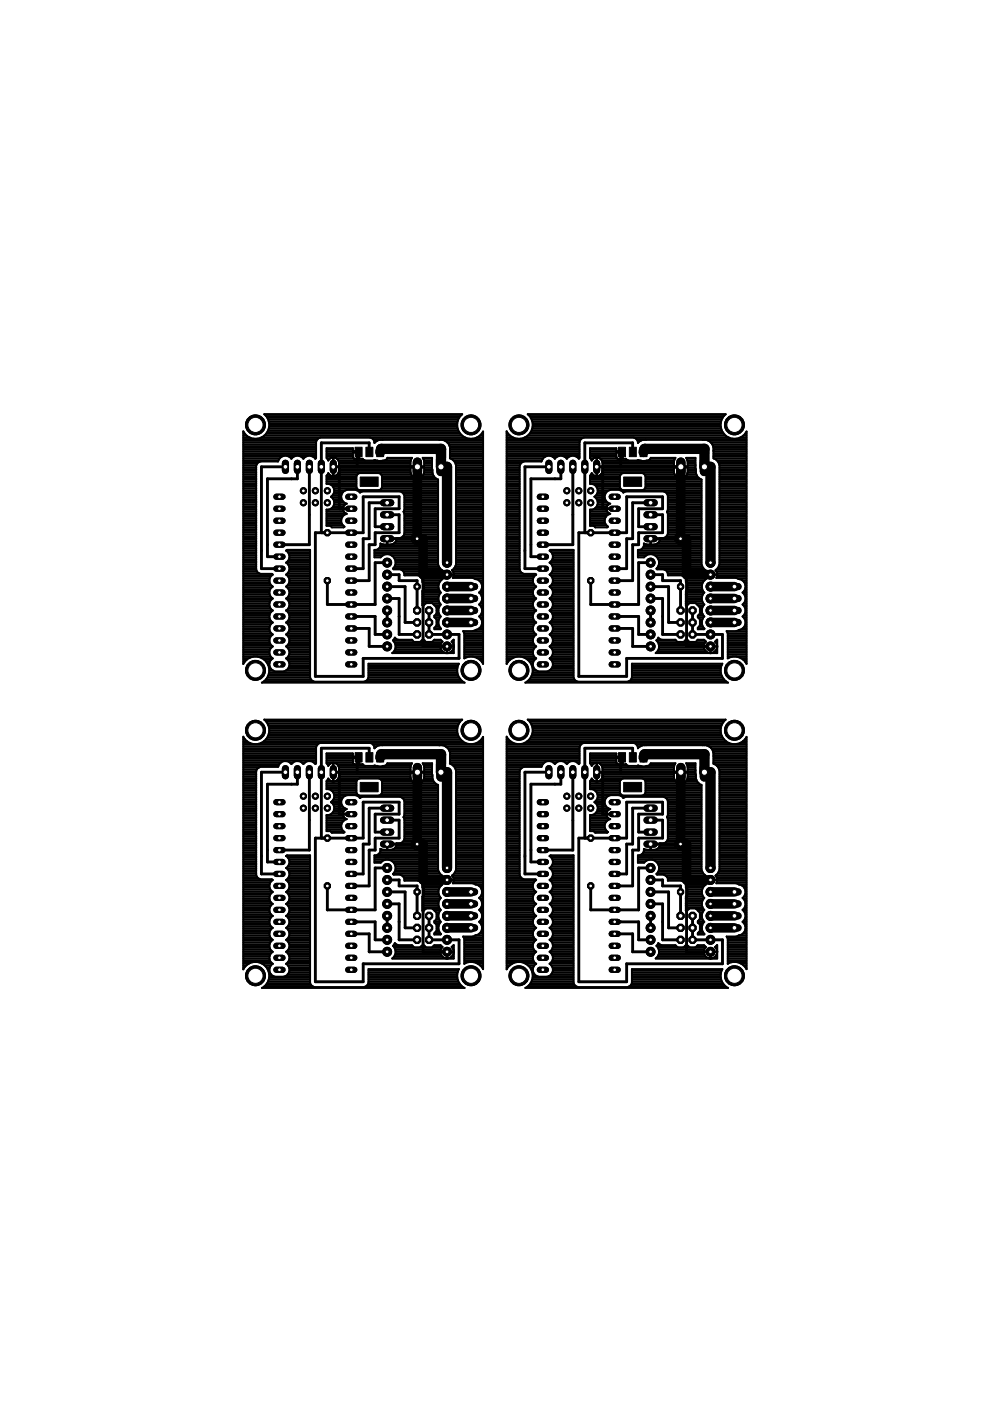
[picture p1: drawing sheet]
<svg xmlns="http://www.w3.org/2000/svg" width="210mm" height="297mm" viewBox="0 0 210 297" stroke-linecap="round" stroke-linejoin="round" font-family="sans-serif">
<g fill="#000" stroke="#000" stroke-width=".21">
<path d="M75.3 94.8h1.5v2h-1.5zM77.6 94.8h1.5v2h-1.5zM79.9 94.8h1.4v2h-1.4zM131.1 94.8h1.5v2h-1.5zM133.4 94.8h1.5v2h-1.5zM135.7 94.8h1.5v2h-1.5zM76.4 101.1h3.8v2h-3.8zM132.2 101.1h3.8v2h-3.8zM75.3 159.6h1.5v2h-1.5zM77.6 159.6h1.5v2h-1.5zM79.9 159.6h1.4v2h-1.4zM131.1 159.6h1.5v2h-1.5z"/>
<path d="M133.4 159.6h1.5v2h-1.5zM135.7 159.6h1.5v2h-1.5zM76.4 165.9h3.8v2h-3.8zM132.2 165.9h3.8v2h-3.8z"/>
</g>
<path d="M80.6 95.8l.2-.6h12.7v3.8h1.3v20.3M136.4 95.8l.3-.6h12.7v3.8h1.2v20.3M80.6 160.6l.2-.7h12.7v3.8h1.3v20.3M136.4 160.6l.3-.7h12.7v3.8h1.2v20.3" fill="none" stroke="#000" stroke-width="2.2"/>
<g fill="none" stroke="#000" stroke-width=".61">
<path d="M60.5 99h-5.1v21.6h3.8M63.1 99v2.5h-6.4v16.5h2.5M65.6 99v16.5h-6.4M70.7 99h17.8M71.9 99v8.9h2.6M76 95.8l-.3 .6v2.6M78.3 95.8v-1.9h-10.2v19M116.4 99h-5.1v21.6h3.8M118.9 99v2.5h-6.3v16.5h2.5M121.5 99v16.5h-6.4M126.5 99h17.9M127.8 99v8.9h2.5"/>
<path d="M131.9 95.8l-.3 .6v2.6M134.2 95.8l-.1-1.9h-10.1v19M82.1 106.6h-3.8v7.6h-1.3v6.4h-2.5M82.1 109.1h2.5v3.8h-5.1v2.6h-1.2v7.6h-3.8M82.1 111.7h-2.6v-3.8h5.1v-2.6h-7.6v7.6h-10.1v30.5h10.1v-3.8h20.3v-5.1h-6.3v-5.1M82.1 119.3h-2.6v8.9h-10.1v-5.1M82.1 114.2h6.3M137.9 106.6h-3.8v7.6h-1.2v6.4h-2.6M137.9 109.1h2.6v3.8h-5.1v2.6h-1.3v7.6h-3.8M137.9 111.7h-2.5v-3.8h5.1v-2.6h-7.6v7.6h-10.2v30.5h10.2v-3.8h20.3v-5.1h-6.4v-5.1M137.9 119.3h-2.5v8.9h-10.2v-5.1M137.9 114.2h6.4"/>
<path d="M74.5 133.2h3.8v3.9h3.8M74.5 130.7h5v3.8h2.6M82.1 121.8h2.5v1.3h3.8v6.3M82.1 126.9h2.5v7.6h3.8M82.1 124.4h3.8v7.6h2.5M82.1 129.4v2.6M89.7 121.8v15.3h5.1M130.3 133.2h3.8v3.9h3.8M130.3 130.7h5.1v3.8h2.5M137.9 121.8h2.6v1.3h3.8v6.3M137.9 126.9h2.6v7.6h3.8M137.9 124.4h3.9v7.6h2.5"/>
<path d="M137.9 129.4v2.6M145.6 121.8v15.3h5M60.5 163.7h-5.1v21.6h3.8M63.1 163.7v2.6h-6.4v16.5h2.5M65.6 163.7v16.5h-6.4M70.7 163.7h17.8M71.9 163.7v8.9h2.6M76 160.6l-.3 .6v2.5M78.3 160.6v-2h-10.2v19.1M82.1 171.3h-3.8v7.7h-1.3v6.3h-2.5M82.1 173.9h2.5v3.8h-5.1v2.5h-1.2v7.6h-3.8M82.1 176.4h-2.6v-3.8h5.1v-2.5h-7.6v7.6h-10.1v30.5h10.1v-3.9h20.3v-5h-6.3v-5.1"/>
<path d="M82.1 179h6.3M116.4 163.7h-5.1v21.6h3.8M118.9 163.7v2.6h-6.3v16.5h2.5M121.5 163.7v16.5h-6.4M126.5 163.7h17.9M127.8 163.7v8.9h2.5M131.9 160.6l-.3 .6v2.5M134.2 160.6l-.1-2h-10.1v19.1M137.9 176.4h-2.5v-3.8h5.1v-2.5h-7.6v7.6h-10.2v30.5h10.2v-3.9h20.3v-5h-6.4v-5.1M137.9 173.9h2.6v3.8h-5.1v2.5h-1.3v7.6h-3.8M137.9 171.3h-3.8v7.7h-1.2v6.3h-2.6M137.9 179h6.4"/>
<path d="M74.5 198h3.8v3.8h3.8M74.5 195.5h5v3.8h2.6M82.1 191.6h2.5v7.7h3.8M82.1 184h-2.6v8.9h-10.1v-5.1M82.1 186.6h2.5v1.2h3.8v6.4M82.1 189.1h3.8v7.6h2.5M82.1 194.2v2.5M89.7 186.6v15.2h5.1M130.3 195.5h5.1v3.8h2.5M130.3 198h3.8v3.8h3.8M137.9 191.6h2.6v7.7h3.8M137.9 186.6h2.6v1.2h3.8v6.4"/>
<path d="M137.9 189.1h3.9v7.6h2.5M137.9 184h-2.5v8.9h-10.2v-5.1M137.9 194.2v2.5M145.6 186.6v15.2h5"/>
</g>
<g fill="none" stroke="#000" stroke-width="2">
<path d="M88.5 99l-.1 15.2h1.3v7.6h5.1M144.4 99l-.1 15.2h1.3v7.6h5M94.8 124.4h5.1M94.8 126.9h5.1M94.8 129.4h5.1M94.8 132h5.1M150.6 124.4h5.1M150.6 126.9h5.1M150.6 129.4h5.1M150.6 132h5.1M88.5 163.7l-.1 15.3h1.3v7.6h5.1M144.4 163.7l-.1 15.3h1.3v7.6h5"/>
<path d="M94.8 189.1h5.1M94.8 191.6h5.1M94.8 194.2h5.1M94.8 196.7h5.1M150.6 189.1h5.1M150.6 191.6h5.1M150.6 194.2h5.1M150.6 196.7h5.1"/>
</g>
<g fill="none" stroke="#000" stroke-width=".42">
<path d="M51.6 99.1h2.7M51.6 99.8h2.7M51.6 99.5h2.7M51.6 98.7h2.7M51.6 98.3h2.9M51.6 98h3.3M51.6 97.6h7.5M51.6 97.2h7.7M51.6 96.8h8.1M51.6 96.5h15.4M51.6 96.1h15.4M51.6 95.7h15.4"/>
<path d="M51.6 95.4h15.4M51.6 95h15.4M51.6 94.6h15.4M51.6 94.2h15.4M51.6 93.9h15.4M51.6 93.5h15.5M51.6 93.1h15.8M51.6 92.7h1.3M51.6 92.4h.7M51.6 92h.3M51.6 91.6h.1M54.5 98.3l-.2 .4v22.1"/>
<path d="M55.4 92.7h43.2M56 92.4h42M56.1 87.9h41.9M56.4 92h41.2M56.4 88.2h41.2M56.7 91.6h40.7M56.7 88.6h40.6M56.9 91.2a2.91 2.91 0 0 1-2.6 1.8 2.91 2.91 0 0 1-2.7-1.6v49.4a2.83 2.83 0 0 1 2.2-1.6M56.9 91.2h40.3M56.9 89h40.2M57 90.8h40M57 89.4h40"/>
<path d="M57.1 90.5a2.98 2.98 0 0 0-1.1-2.7h42a2.85 2.85 0 0 0-1.1 2.7M57.1 90.5l-.2 .7M57.1 90.5h39.8M57.1 90.1h39.8M57.1 89.7h39.8M61.3 96.8h.9M61.7 97.2h.1M63.9 96.8h.9M64.3 97.2h.1M66.4 96.8h.6M66.8 97.2h.1M69.2 96.8h5.6"/>
<path d="M69.2 96.5h5.6M69.2 96.1h5.6M69.2 95.7h6.7M69.2 95.4h5.6M69.4 97.2h.6M69.6 97.6h.1M69.6 97.6l.4-.4 .6-.2v1.9h1.3l-.2-1.3M70.6 99.1h.1M70.6 99.8h.1M70.6 99.5h.1M70.6 98.7h.1M70.6 98.3h.1"/>
<path d="M70.6 98h.1M70.6 97.6h.1M70.6 97.2h.1M71.4 97.2h3.6M71.7 97.6l-.4-.4-.6-.2v4M71.7 97.6h5.6M71.9 98h15.1M71.9 99.1h19.7M71.9 99.8h15.1M71.9 99.5h15.1M71.9 98.7h15.1M71.9 98.3h15.1"/>
<path d="M75.9 97.2h.3M75.9 96.8h.3M75.9 96.5h.3M75.9 96.1h.3M79.1 93.1h23.3M79.3 93.5h.6M79.3 97.6h.3M79.7 93.6l-.3 .3a1.09 1.09 0 0 0-.9-1.1h-10.6l-.7 .5-.2 .4v3.4l-.1 .2a1.58 1.58 0 0 0-2.6 0 1.57 1.57 0 0 0-2.5 0 1.6 1.6 0 0 0-1.6-.6 1.6 1.6 0 0 0-1.3 1.2h-3.7l-.7 .4M79.7 93.6h.1M81.6 97.6h5.5M82.1 97.2h5.1M87.2 97.2l.2-.1h-5.3a.95 .95 0 0 1-1 .6h-.8l-.8-.2-2.1 .1-.5-.3h-.7v-1.3h-1.4v1l.3 .3h.8v-1.6h-1.1v-.7h-5.6v2.1l.4 .5"/>
<path d="M87.2 97.2l-.2 .7v.9h1.4v2.6a1.45 1.45 0 0 1-1.4-1.3v-1M88.4 99.8h.2M88.4 99.5h.2M89.7 97.2l.2 .7v.9h-1.3v2.6a1.45 1.45 0 0 0 1.3-1.3v-1M89.7 97.2l-.1-.1h2v1.5M89.7 97.2h1.9M89.9 97.6h1.7M89.9 99.8h1.8M89.9 99.5h1.7M89.9 98.7h1.7M89.9 98.3h1.7M89.9 98h1.7"/>
<path d="M91.6 98.6v.8M91.6 99.4l.1 .9 .3 .7M91.6 98.6h.1M93.2 93.3h.1M93.9 93.3h.1M94.4 93.5h8M94.6 93.6h.1M94.6 93.6l-.7-.3-12.8-.1-.8 .1-.6 .3M94.6 93.6l.5 .5M94.9 93.9h7.5M95.1 94.1l.3 .7v.7M95.1 94.1h.1"/>
<path d="M95.2 94.2h7.2M95.3 94.6h7.1M95.4 95.5v1.7l.5 .2 .5 .5 .3 .7v21.1M95.4 95.5v.1M95.4 96.8h7M95.4 96.5h7M95.4 96.1h7M95.4 95.7h7M95.4 95.4h7M95.4 95h7M95.5 97.2h6.9M96.1 97.6h6.3"/>
<path d="M96.4 98h6M96.6 98.3h5.8M96.7 99.1h5.7M96.7 99.8h5.7M96.7 99.5h5.7M96.7 98.7h5.7M96.9 90.5l.2 .7M97.1 91.2a2.93 2.93 0 0 0 2.6 1.8 2.93 2.93 0 0 0 2.7-1.5v49.3a2.79 2.79 0 0 0-2.2-1.6M101.1 92.7h1.3M101.7 92.4h.7M102.1 92h.3M102.4 91.6h.1"/>
<path d="M107.4 99.1h2.8M107.4 99.8h2.8M107.4 99.5h2.8M107.4 98.7h2.8M107.4 98.3h2.9M107.4 98h3.4M107.4 97.6h7.5M107.4 97.2h7.7M107.4 96.8h8.1M107.4 96.5h15.5M107.4 96.1h15.5M107.4 95.7h15.5"/>
<path d="M107.4 95.4h15.5M107.4 95h15.5M107.4 94.6h15.5M107.4 94.2h15.5M107.4 93.9h15.5M107.4 93.5h15.6M107.4 93.1h15.8M107.4 92.7h1.4M107.4 92.4h.8M107.4 92h.4M107.4 91.6h.1M110.3 98.3l-.1 .4v22.1"/>
<path d="M111.3 92.7h43.2M111.9 92.4h42M111.9 87.9h41.9M112.3 92h41.2M112.3 88.2h41.1M112.5 91.6h40.7M112.5 88.6h40.7M112.7 91.2a2.92 2.92 0 0 1-2.5 1.8 2.92 2.92 0 0 1-2.8-1.6v49.4a2.92 2.92 0 0 1 2.2-1.6M112.7 91.2h40.3M112.8 89h40.2M112.8 90.8h40.1M112.8 89.4h40.1"/>
<path d="M112.9 90.5a2.98 2.98 0 0 0-1-2.7h42a2.85 2.85 0 0 0-1.1 2.7M112.9 90.5h39.9M112.9 90.1h39.9M112.9 89.7h39.9M112.9 90.5l-.2 .7M117.2 96.8h.9M117.6 97.2h.1M119.7 96.8h.9M120.1 97.2h.1M122.3 96.8h.6M122.7 97.2h.1M125.1 96.8h5.6"/>
<path d="M125.1 96.5h5.6M125.1 96.1h5.6M125.1 95.7h6.6M125.1 95.4h5.6M125.2 97.2h.6M125.4 97.6h.1M125.5 97.6l.4-.4 .6-.2v1.9h1.2l-.1-1.3M126.5 99.1h.1M126.5 99.8h.1M126.5 99.5h.1M126.5 98.7h.1M126.5 98.3h.1"/>
<path d="M126.5 98h.1M126.5 97.6h.1M126.5 97.2h.1M127.2 97.2h3.7M127.6 97.6l-.4-.4-.6-.2v4M127.6 97.6h5.5M127.7 98h15.2M127.7 99.1h19.7M127.7 99.8h15.2M127.7 99.5h15.2M127.7 98.7h15.2M127.7 98.3h15.2"/>
<path d="M130.9 97.2l.8 .1v-1.6h-1v-.7h-5.6v2.1l.4 .5M130.9 97.2l-.2-.3v-.9h1.4v1.3h.6l.5 .3 2.1-.1a2.57 2.57 0 0 0 2.6-.2l.1-.2h5.2l-.1 .1M131.7 97.2h.4M131.7 96.8h.4M131.7 96.5h.4M131.7 96.1h.4M134.9 93.1h23.4M135.2 93.5h.6M135.2 97.6h.2M136.9 93.2l-.7 .1-.9 .6a1.09 1.09 0 0 0-.9-1.1h-10.6l-.8 .5-.1 .4v3.4l-.2 .2a1.58 1.58 0 0 0-2.5 0 1.58 1.58 0 0 0-2.6 0 1.6 1.6 0 0 0-1.6-.6 1.6 1.6 0 0 0-1.2 1.2h-3.7l-.8 .4M136.9 93.2l.1 .1M137 93.3h12.8a1.95 1.95 0 0 1 1.5 2.2"/>
<path d="M137.5 97.6h5.5M137.9 97.2h5.2M143.1 97.2l-.2 .7v.9h1.3v2.6a1.45 1.45 0 0 1-1.3-1.3v-1M144.2 99.8h.3M144.2 99.5h.3M145.6 97.2l.2 .7v.9h-1.3v2.6a1.45 1.45 0 0 0 1.3-1.3v-1M145.6 97.2l-.1-.1h1.9v2.3M145.6 97.2h1.8M145.7 97.6h1.7M145.8 99.8h1.8M145.8 99.5h1.7M145.8 98.7h1.6"/>
<path d="M145.8 98.3h1.6M145.8 98h1.6M147.4 99.4l.2 .9 .2 .7M147.4 98.6h.1M149.8 93.3h.1M150.3 93.5h8M150.7 93.9h7.6M151 94.2h7.3M151.2 94.6h7.1M151.3 96.8h7M151.3 95.5v1.7l.4 .2 .6 .5 .2 .7v21.1M151.3 96.5h7"/>
<path d="M151.3 96.1h7M151.3 95.7h7M151.3 95.4h7M151.3 95h7M151.3 95.5v.1M151.4 97.2h6.9M152 97.6h6.3M152.3 98h6M152.4 98.3h5.9M152.5 99.1h5.8M152.5 99.8h5.8M152.5 99.5h5.8"/>
<path d="M152.5 98.7h5.8M152.8 90.5a2.92 2.92 0 0 0 2.4 2.5 2.92 2.92 0 0 0 3.1-1.5v49.3a2.79 2.79 0 0 0-2.2-1.6M157 92.7h1.3M157.6 92.4h.7M158 92h.3M158.2 91.6h.1M51.6 114.1h2.7M51.6 111.8h2.7M51.6 108.1h2.7M51.6 101h2.7M51.6 104h2.7M51.6 119.7h2.7"/>
<path d="M51.6 119.3h2.7M51.6 118.9h2.7M51.6 118.6h2.7M51.6 118.2h2.7M51.6 117.8h2.7M51.6 117.4h2.7M51.6 117.1h2.7M51.6 116.7h2.7M51.6 116.3h2.7M51.6 116h2.7M51.6 115.6h2.7M51.6 115.2h2.7"/>
<path d="M51.6 114.8h2.7M51.6 114.4h2.7M51.6 113.7h2.7M51.6 113.3h2.7M51.6 112.9h2.7M51.6 112.6h2.7M51.6 112.2h2.7M51.6 111.4h2.7M51.6 111.1h2.7M51.6 110.7h2.7M51.6 110.3h2.7M51.6 110h2.7"/>
<path d="M51.6 109.6h2.7M51.6 109.2h2.7M51.6 108.8h2.7M51.6 108.5h2.7M51.6 107.7h2.7M51.6 107.3h2.7M51.6 107h2.7M51.6 106.6h2.7M51.6 106.2h2.7M51.6 105.8h2.7M51.6 105.5h2.7M51.6 105.1h2.7"/>
<path d="M51.6 104.7h2.7M51.6 104.3h2.7M51.6 103.6h2.7M51.6 103.2h2.7M51.6 102.8h2.7M51.6 102.5h2.7M51.6 102.1h2.7M51.6 101.7h2.7M51.6 101.3h2.7M51.6 100.6h2.7M51.6 100.2h2.7M60.7 119.3a1.48 1.48 0 0 0 0-2.5l.2-.2h4.8v27"/>
<path d="M60.7 119.3a1.49 1.49 0 0 1 0 2.5 1.47 1.47 0 0 1 0 2.6 1.45 1.45 0 0 1 0 2.5 1.48 1.48 0 0 1 0 2.5 1.48 1.48 0 0 1 0 2.6M60.7 119.3h5M60.7 116.7h5M61 117.1h4.7M61 118.9h4.7M61.1 119.7h4.6M61.2 117.4h4.5M61.3 118.6h4.4M61.4 118.2h4.3M61.4 117.8h4.3M69.2 101h6.4M69.2 111.4h3.6"/>
<path d="M69.2 111.1h3.3M69.2 110.7h3.2M69.2 110.3h3.1M69.2 110h3.2M69.2 109.6h3.4M69.2 109.2h3.7M69.2 108.8h4.1M69.2 108.5h3.7M69.2 102.5h6.4M69.2 102.1h6.4M69.2 101.7h6.4M69.2 101.3h6.4"/>
<path d="M69.5 100.6l-.3 .2v1.8l1 .2M69.5 100.6l.1-.3 .4 .5 .6 .2M69.5 100.6h.3M70.2 105.3h.1M70.2 102.8a1.51 1.51 0 0 1 0 2.5M70.2 105.3a1.49 1.49 0 0 1 .7 1.6 1.49 1.49 0 0 1-1.2 1.2M70.3 102.8h5.3M70.3 105.5h2M70.4 107.7h2.3M70.4 105.1h1.9M70.6 101v-2h1.3v.8a1.23 1.23 0 0 1-1.1 1.2M70.6 100.6h.1"/>
<path d="M70.6 100.2h.1M70.6 103.2h5M70.7 107.3h2.1M70.7 105.8h1.8M70.7 104.7h1.8M70.8 103.6h4.9M70.8 107h2.4M70.8 106.2h1.8M70.9 104h2.4M70.9 106.6h2.1M70.9 104.3h1.8M71.5 100.6h4.3"/>
<path d="M71.8 100.2h15.3M72.6 109.6l-.3 .5v.6M72.7 107.9h1.8M72.7 108.1h-3.5v3.4h.8l.4 .3h2.5l.1-.1-.4-.5-.3-.5M72.9 108.4l.3 .4M73.2 108.8l.3 .1-.5 .3-.4 .4M74.5 107.9h.1M75.6 101v2.3l.1 .3M75.6 101l.1-.3 .5-.4h4.1l.6 .4 .1 .3M75.7 104h17.2M75.7 103.6l.5 .3M76.2 104.3h.3"/>
<path d="M79.4 117.8h1.7M79.4 117.4h13.5M79.4 117.1h13.5M79.4 116.7h13.5M80.3 116.3h12.6M80.6 116h12.3M80.7 115.2a1.12 1.12 0 0 1-1.3 1.4v1.6h1.3a1.78 1.78 0 0 1 1.8-.7 1.78 1.78 0 0 1 1.4 1.4M80.7 115.2v.1M80.7 115.6h12.2M80.8 100.6h6.4M80.9 103.6l-.6 .3M80.9 103.6h12"/>
<path d="M81 101v2.3l-.1 .3M81 101h6.4M81 103.2h11.9M81 102.8h11.9M81 102.5h11.9M81 102.1h11.9M81 101.7h11.9M81 101.3h7M82 115.2h.1M82 114.8h.1M82 114.4h.1M83.1 117.8h9.8"/>
<path d="M83.5 118.2h9.4M83.6 115.2h4.2M83.7 118.6h9.2M83.8 119.7h9.1M83.9 118.9v.7l-.6 1 .2 .1h1.4a1.12 1.12 0 0 1 .8 1.3l7.7-.1M83.9 119.3h9M83.9 118.9h9M83.9 114.8h3.6M84.1 114.4h3.2M84.1 114.3h-2.1v1.1l-1.3-.1M84.1 114.3h.1M85.2 104.3h7.7"/>
<path d="M85.4 113.7h2M85.6 108.5l.1 .4v4.3l-.1 .4-.7 .5M85.6 104.7l-.7-.5h-8.1l-.5 .2-.3-.3-.6-.2h-1.9a1.49 1.49 0 0 0-1.2 1.4 1.49 1.49 0 0 0 1.2 1.5 1.11 1.11 0 0 0-.6 1.6M85.6 108.5h.1M85.6 104.7l.1 .4M85.6 104.7h7.3M85.6 108.5h7.3M85.7 113.3h2M85.7 108.8h7.2M85.7 105.1v3M85.7 108.1l-.1 .4M85.7 111.8h7.2"/>
<path d="M85.7 108.1h7.2M85.7 112.9h7.2M85.7 112.6h7.2M85.7 112.2h7.2M85.7 111.4h7.2M85.7 111.1h7.2M85.7 110.7h7.2M85.7 110.3h7.2M85.7 110h7.2M85.7 109.6h7.2M85.7 109.2h7.2M85.7 107.7h7.2"/>
<path d="M85.7 107.3h7.2M85.7 107h7.2M85.7 106.6h7.2M85.7 106.2h7.2M85.7 105.8h7.2M85.7 105.5h7.2M85.7 105.1h7.2M87.3 114.1l-5.2 .1v1.2h.9a1.19 1.19 0 0 0 1.1-1.1M87.3 114.2h2.3M88.4 101h.2M88.4 101.3h.2M88.4 100.6h.2"/>
<path d="M88.4 100.2h.2M88.4 113.1v2.2M88.4 114.1h.1M88.4 115.2h.1M88.4 114.8h.1M88.4 114.4h.1M88.4 113.7h.1M88.4 113.3h.1M88.9 101.3h3.4M89 115.2h3.9M89.1 113.3h3.8M89.4 114.8h3.5"/>
<path d="M89.5 113.7h3.4M89.5 101h2.4M89.6 114.1h3.3M89.6 114.4h3.3M89.8 100.6h2M89.9 100.2h1.8M92 101l.9 .7v18l.3 .7 .5 .5-.2 .4-.1 .6M96.7 114.1h5.7M96.7 111.8h5.7M96.7 108.1h5.7M96.7 101h5.7M96.7 104h5.7"/>
<path d="M96.7 119.7l-.3 .7-.5 .5M96.7 119.7h5.7M96.7 119.3h5.7M96.7 118.9h5.7M96.7 118.6h5.7M96.7 118.2h5.7M96.7 117.8h5.7M96.7 117.4h5.7M96.7 117.1h5.7M96.7 116.7h5.7M96.7 116.3h5.7M96.7 116h5.7"/>
<path d="M96.7 115.6h5.7M96.7 115.2h5.7M96.7 114.8h5.7M96.7 114.4h5.7M96.7 113.7h5.7M96.7 113.3h5.7M96.7 112.9h5.7M96.7 112.6h5.7M96.7 112.2h5.7M96.7 111.4h5.7M96.7 111.1h5.7M96.7 110.7h5.7"/>
<path d="M96.7 110.3h5.7M96.7 110h5.7M96.7 109.6h5.7M96.7 109.2h5.7M96.7 108.8h5.7M96.7 108.5h5.7M96.7 107.7h5.7M96.7 107.3h5.7M96.7 107h5.7M96.7 106.6h5.7M96.7 106.2h5.7M96.7 105.8h5.7"/>
<path d="M96.7 105.5h5.7M96.7 105.1h5.7M96.7 104.7h5.7M96.7 104.3h5.7M96.7 103.6h5.7M96.7 103.2h5.7M96.7 102.8h5.7M96.7 102.5h5.7M96.7 102.1h5.7M96.7 101.7h5.7M96.7 101.3h5.7M96.7 100.6h5.7"/>
<path d="M96.7 100.2h5.7M107.4 114.1h2.8M107.4 111.8h2.8M107.4 108.1h2.8M107.4 101h2.8M107.4 104h2.8M107.4 119.7h2.8M107.4 119.3h2.8M107.4 118.9h2.8M107.4 118.6h2.8M107.4 118.2h2.8M107.4 117.8h2.8"/>
<path d="M107.4 117.4h2.8M107.4 117.1h2.8M107.4 116.7h2.8M107.4 116.3h2.8M107.4 116h2.8M107.4 115.6h2.8M107.4 115.2h2.8M107.4 114.8h2.8M107.4 114.4h2.8M107.4 113.7h2.8M107.4 113.3h2.8M107.4 112.9h2.8"/>
<path d="M107.4 112.6h2.8M107.4 112.2h2.8M107.4 111.4h2.8M107.4 111.1h2.8M107.4 110.7h2.8M107.4 110.3h2.8M107.4 110h2.8M107.4 109.6h2.8M107.4 109.2h2.8M107.4 108.8h2.8M107.4 108.5h2.8M107.4 107.7h2.8"/>
<path d="M107.4 107.3h2.8M107.4 107h2.8M107.4 106.6h2.8M107.4 106.2h2.8M107.4 105.8h2.8M107.4 105.5h2.8M107.4 105.1h2.8M107.4 104.7h2.8M107.4 104.3h2.8M107.4 103.6h2.8M107.4 103.2h2.8M107.4 102.8h2.8"/>
<path d="M107.4 102.5h2.8M107.4 102.1h2.8M107.4 101.7h2.8M107.4 101.3h2.8M107.4 100.6h2.8M107.4 100.2h2.8M116.6 119.3h-.1a1.48 1.48 0 0 0 0-2.5l.2-.2h4.9v27M116.6 119.3a1.49 1.49 0 0 1-.1 2.5l.5 .5M116.6 119.3h5M116.6 116.7h5M116.9 117.1h4.7M116.9 118.9h4.7"/>
<path d="M117 119.7h4.6M117.1 117.4h4.5M117.1 118.6h4.5M117.2 118.2h4.4M117.2 117.8h4.4M125.1 101h6.3M125.1 111.4h3.6M125.1 111.1h3.3M125.1 110.7h3.1M125.1 110.3h3.1M125.1 110h3.2M125.1 109.6h3.3"/>
<path d="M125.1 109.2h3.7M125.1 108.8h4M125.1 108.5h3.6M125.1 102.5h6.3M125.1 102.1h6.3M125.1 101.7h6.3M125.1 101.3h6.3M125.3 100.6l-.2 .2v1.8l1 .2M125.3 100.6h.3M125.3 100.6l.2-.3 .4 .5 .5 .2M126 105.3h.1M126.1 102.8a1.51 1.51 0 0 1 0 2.5"/>
<path d="M126.1 105.3a1.49 1.49 0 0 1 .6 1.6 1.49 1.49 0 0 1-1.2 1.2M126.1 102.8h5.3M126.2 105.5h2M126.2 107.7h2.4M126.3 105.1h1.9M126.5 101v-2h1.2v.8a1.23 1.23 0 0 1-1.1 1.2M126.5 100.6h.1M126.5 100.2h.1M126.5 103.2h4.9M126.5 107.3h2.2M126.5 105.8h1.8M126.6 104.7h1.8"/>
<path d="M126.6 103.6h5M126.7 107h2.3M126.7 106.2h1.8M126.7 104h2.4M126.7 106.6h2.2M126.7 104.3h1.9M127.4 100.6h4.2M127.7 100.2h15.2M128.4 109.6l-.2 .5v.6M128.6 107.9h1.7M128.6 108.1h-3.5v3.4h.8l.3 .3h2.5l.2-.1-.5-.5-.2-.5M130.3 107.9h.1"/>
<path d="M131.4 101v2.3l.2 .3M131.4 101l.2-.3 .5-.4h4.1l.3 .1 .4 .6M131.5 104h17.2M131.6 103.6l.5 .3M132.1 104.3h.2M135.3 117.8h1.6M135.3 117.4h13.4M135.3 117.1h13.4M135.3 116.7h13.4M136.1 116.3h12.6M136.4 116h12.3M136.5 115.2a1.12 1.12 0 0 1-1.2 1.4v1.6h1.3a1.78 1.78 0 0 1 1.8-.7 1.78 1.78 0 0 1 1.3 1.4"/>
<path d="M136.5 115.6h12.2M136.5 115.2v.1M136.7 100.6h6.3M136.7 103.6h12M136.7 103.6l-.5 .3M136.9 101v2.3l-.2 .3M136.9 101h6.4M136.9 103.2h11.8M136.9 102.8h11.8M136.9 102.5h11.8M136.9 102.1h11.8M136.9 101.7h11.8"/>
<path d="M136.9 101.3h7M137.9 115.2h.1M137.9 114.8h.1M137.9 114.4h.1M139 117.8h9.7M139.3 118.2h9.4M139.4 115.2h4.3M139.6 118.6h9.1M139.7 119.7h9M139.7 118.9v.7l-.5 1 .1 .1h1.4a1.12 1.12 0 0 1 .9 1.3l7.6-.1M139.7 119.3h9M139.7 118.9h9"/>
<path d="M139.8 114.8h3.5M139.9 114.4h3.3M139.9 114.3h-2v1.1l-1.4-.1M139.9 114.3h.1M141 104.3h7.7M141.3 113.7h1.9M141.4 108.5l.2 .4v4.3l-.2 .4-.7 .5M141.4 104.7l-.7-.5h-8l-.5 .2-.4-.3-.5-.2h-1.9a1.49 1.49 0 0 0-1.2 1.4 1.49 1.49 0 0 0 1.2 1.5 1.12 1.12 0 0 0-.8 1.1 1.12 1.12 0 0 0 .8 1l-.6 .3-.4 .4M141.4 104.7h7.3M141.4 108.5h.1M141.4 104.7l.2 .4M141.5 108.5h7.2"/>
<path d="M141.5 113.3h2.1M141.6 108.8h7.1M141.6 105.1v3M141.6 111.8h7.1M141.6 108.1h7.1M141.6 112.9h7.1M141.6 112.6h7.1M141.6 112.2h7.1M141.6 111.4h7.1M141.6 111.1h7.1M141.6 110.7h7.1M141.6 110.3h7.1"/>
<path d="M141.6 110h7.1M141.6 109.6h7.1M141.6 109.2h7.1M141.6 107.7h7.1M141.6 107.3h7.1M141.6 107h7.1M141.6 106.6h7.1M141.6 106.2h7.1M141.6 105.8h7.1M141.6 105.5h7.1M141.6 105.1h7.1M141.6 108.1l-.2 .4"/>
<path d="M143.2 114.1l-5.2 .1v1.2h.8a1.19 1.19 0 0 0 1.1-1.1M143.2 114.2h2.2M144.2 101h.3M144.2 101.3h.3M144.2 100.6h.3M144.2 100.2h.3M144.3 113.1v2.2M144.3 114.1h.1M144.3 115.2h.1M144.3 114.8h.1M144.3 114.4h.1M144.3 113.7h.1"/>
<path d="M144.3 113.3h.1M144.8 101.3h3.4M144.9 115.2h3.8M145 113.3h3.7M145.3 114.8h3.4M145.4 113.7h3.3M145.4 101h2.4M145.4 114.1h3.3M145.4 114.4h3.3M145.6 100.6h2.1M145.8 100.2h1.8M147.8 101l.9 .7v18"/>
<path d="M148.7 119.7l.3 .7 .6 .5-.4 1M152.5 119.7h5.8M152.5 114.1h5.8M152.5 111.8h5.8M152.5 108.1h5.8M152.5 101h5.8M152.5 104h5.8M152.5 119.3h5.8M152.5 118.9h5.8M152.5 118.6h5.8M152.5 118.2h5.8M152.5 117.8h5.8"/>
<path d="M152.5 117.4h5.8M152.5 117.1h5.8M152.5 116.7h5.8M152.5 116.3h5.8M152.5 116h5.8M152.5 115.6h5.8M152.5 115.2h5.8M152.5 114.8h5.8M152.5 114.4h5.8M152.5 113.7h5.8M152.5 113.3h5.8M152.5 112.9h5.8"/>
<path d="M152.5 112.6h5.8M152.5 112.2h5.8M152.5 111.4h5.8M152.5 111.1h5.8M152.5 110.7h5.8M152.5 110.3h5.8M152.5 110h5.8M152.5 109.6h5.8M152.5 109.2h5.8M152.5 108.8h5.8M152.5 108.5h5.8M152.5 107.7h5.8"/>
<path d="M152.5 107.3h5.8M152.5 107h5.8M152.5 106.6h5.8M152.5 106.2h5.8M152.5 105.8h5.8M152.5 105.5h5.8M152.5 105.1h5.8M152.5 104.7h5.8M152.5 104.3h5.8M152.5 103.6h5.8M152.5 103.2h5.8M152.5 102.8h5.8"/>
<path d="M152.5 102.5h5.8M152.5 102.1h5.8M152.5 101.7h5.8M152.5 101.3h5.8M152.5 100.6h5.8M152.5 100.2h5.8M152.5 119.7l-.2 .7-.6 .5M51.6 121.9h6.1M51.6 139.2h5.7M51.6 139.9h.7M51.6 139.5h1.2M51.6 138.8h5.6"/>
<path d="M51.6 138.4h5.5M51.6 138h5.5M51.6 137.7h5.7M51.6 137.3h6M51.6 136.9h6M51.6 136.5h5.7M51.6 136.2h5.5M51.6 135.8h5.5M51.6 135.4h5.5M51.6 135h5.7M51.6 134.7h6M51.6 134.3h6"/>
<path d="M51.6 133.9h5.7M51.6 133.5h5.5M51.6 133.2h5.5M51.6 132.8h5.6M51.6 132.4h5.7M51.6 132.1h6.1M51.6 131.7h5.9M51.6 131.3h5.6M51.6 130.9h5.5M51.6 130.6h5.5M51.6 130.2h5.6M51.6 129.8h5.8"/>
<path d="M51.6 129.4h6.2M51.6 129.1h5.8M51.6 128.7h5.6M51.6 128.3h5.5M51.6 127.9h5.5M51.6 127.6h5.7M51.6 127.2h5.9M51.6 126.8h6.1M51.6 126.4h5.7M51.6 126h5.6M51.6 125.7h5.5M51.6 125.3h5.5"/>
<path d="M51.6 124.9h5.7M51.6 124.6h6M51.6 124.2h6M51.6 123.8h5.7M51.6 123.4h5.5M51.6 123.1h5.5M51.6 122.7h5.6M51.6 122.3h5.7M51.6 121.6h3.3M51.6 121.2h2.9M51.6 120.8h2.7M51.6 120.4h2.7"/>
<path d="M51.6 120.1h2.7M54.3 120.8l.2 .4M54.5 121.2l.7 .5h2.4l.2 .1a1.47 1.47 0 0 0 0 2.6 1.45 1.45 0 0 0 0 2.5 1.48 1.48 0 0 0 0 2.5 1.48 1.48 0 0 0 0 2.6l-.5 .4M54.5 139.2a2.99 2.99 0 0 1 2.6 3.3M55.5 139.5h2.2M56.1 139.9h1.4M57.1 133.5l.2 .6 .5 .4a1.48 1.48 0 0 0 0 2.6l-.5 .4-.2 .5M57.1 138v.6l.2 .6M57.3 132.4l-.2 1.1M57.3 139.2l.5 .4a1.5 1.5 0 0 0-.7 1.5 1.5 1.5 0 0 0 1.2 1.2h1.9a1.5 1.5 0 0 0 1.2-1.2 1.5 1.5 0 0 0-.7-1.5l.4-.4M60.7 129.4h5M60.7 132l.4 .4"/>
<path d="M60.8 139.5h4.9M60.8 132.1h4.9M60.8 126.8h4.9M60.8 121.9h4.9M60.8 136.9h4.9M60.9 134.7h4.8M60.9 124.2h4.8M60.9 124.6h4.8M60.9 134.3h4.8M60.9 137.3h4.8M61 121.6h4.7M61 127.2h4.7"/>
<path d="M61 139.9h4.7M61 131.7h4.7M61.1 129.8h4.6M61.1 129.1h4.6M61.1 132.4l.3 .6v.5M61.1 139.2h4.6M61.1 132.4h4.6M61.2 126.4h4.5M61.2 122.3h4.5M61.2 136.5h4.5M61.2 135h4.5M61.2 124.9h4.5"/>
<path d="M61.2 123.8h4.5M61.2 137.7h4.5M61.2 133.9h4.5M61.2 121.2h4.5M61.2 131.3h4.5M61.2 127.6h4.5M61.3 130.2h4.4M61.3 128.7h4.4M61.3 120.1h4.4M61.3 138.8h4.4M61.3 132.8h4.4M61.3 126h4.4"/>
<path d="M61.3 136.2h4.4M61.3 135.4h4.4M61.3 122.7h4.4M61.3 125.3h4.4M61.3 123.4h4.4M61.4 133.5l-.3 .6-.4 .4a1.48 1.48 0 0 1 0 2.6l.4 .4 .3 .5M61.4 138v.6l-.3 .6M61.4 138.4h4.3M61.4 138h4.3M61.4 135.8h4.3M61.4 133.5h4.3M61.4 133.2h4.3"/>
<path d="M61.4 130.9h4.3M61.4 130.6h4.3M61.4 128.3h4.3M61.4 127.9h4.3M61.4 125.7h4.3M61.4 123.1h4.3M61.4 120.8h4.3M61.4 120.4h4.3M83.2 138.4h11.2M83.3 135.8a1.7 1.7 0 0 1-.1 2.7h13v-2.9l-.4 .4 .3 .5M83.3 135.8l.4-.6 .7 .4h2.9l.5 .5h1.3l.6-.6 .6 .6h1.3l.5-.5h1.3l.4 .4-.3 .5M83.3 135.8h4.2"/>
<path d="M83.4 120.4h9.8M83.6 138h10.2M83.6 136.2h10.1M83.6 135.4h.3M83.7 120.1h9.3M83.8 137.7h9.7M83.8 136.5h9.7M83.9 137.3h9.5M83.9 136.9h9.5M85.1 120.8h8.5M85.6 121.2h7.9M85.7 121.6h7.7"/>
<path d="M88.7 122a1.17 1.17 0 0 1 .9 1.4l.3 .4v1.2l-.3 .3M89.2 122.3h4.3M89.4 135.8h.6M89.5 122.7h4.2M89.6 125.3v3M89.6 128.3l.1 .2 .6-.6h1.3l1 .9v1.3l-.5 .5M89.6 128.3h.3M89.6 127.9h.7M89.6 127.6h3.5M89.6 127.2h3.4M89.6 126.8h3.4M89.6 126.4h3.4"/>
<path d="M89.6 126h3.6M89.6 125.7h3.8M89.6 123.1h3.9M89.6 125.3h3.6M89.6 123.4h3.6M89.9 124.9h3.1M89.9 124.6h3.1M89.9 124.2h3.1M89.9 123.8h3.1M91.7 127.9h1.5M91.9 135.8h1.7M92.1 128.3h1.2"/>
<path d="M92.1 130.6v.3l.5 .4v1.3l-.5 .5v.3h1.3l.1-.1a1.78 1.78 0 0 1-.3-2.4M92.1 133.2h1.3M92.1 130.6h1.2M92.1 130.9h1.2M92.4 132.8h.8M92.4 128.7h.7M92.5 130.2h.6M92.5 131.3h.6M92.6 132.4h.4M92.6 132.1h.4M92.6 131.7h.4M92.6 129.8h.4"/>
<path d="M92.6 129.4h.4M92.6 129.1h.4M93 129.1v.7M93 129.8l.5 .9-.3 .2M93.2 127.9l.3 .3-.5 .9M93.4 137.1h2.8M93.4 121.8h2.8M93.4 121.9l.4 .9M93.5 136.5a1.42 1.42 0 0 0 1.2 2M93.7 122.8a1.83 1.83 0 0 0-.2 2.8 1.79 1.79 0 0 0-.3 2.3M93.7 122.8h.1M94.8 121.8v.1"/>
<path d="M94.8 137.1v1.4M94.8 138.4h.1M94.8 138h.1M94.8 137.7h.1M94.8 137.3h.1M95.2 138.4h1M95.8 138h.4M95.9 120.9l.3 1M95.9 120.9h.1M95.9 136.2h.3M95.9 120.8h6.5M96 135.8h.2"/>
<path d="M96 121.2h6.4M96.1 137.7h.1M96.1 136.5l.1 .4M96.1 136.5h.1M96.1 122.3h6.3M96.2 137.3h.1M96.2 136.9h.1M96.2 121.6h6.2M96.2 121.9l-.2 .6h4.2l.6 .3a1.57 1.57 0 0 1 1.4 1.2 1.57 1.57 0 0 1-.6 1.6l.4 .4 .2 .6v.6M96.2 137.2a1.41 1.41 0 0 1-1.3 1.3M96.2 121.9h6.2M96.3 120.4h6.1"/>
<path d="M96.5 120.1h5.9M98.3 133.9h4.1M98.4 134.3v5.3l1.1-.4M98.4 139.2h4M98.4 139.5h.1M98.4 138.8h4M98.4 138.4h4M98.4 138h4M98.4 137.7h4M98.4 137.3h4M98.4 136.9h4M98.4 136.5h4"/>
<path d="M98.4 136.2h4M98.4 135.8h4M98.4 135.4h4M98.4 135h4M98.4 134.7h4M98.4 134.3h4M100.6 122.7h1.8M101 133.5h1.4M101.2 139.5h1.2M101.6 123.1h.8M101.6 125.7h.8M101.7 133.2h.7"/>
<path d="M101.7 128.3h.7M101.7 130.6h.7M101.8 139.9h.6M101.8 130.9h.6M101.8 127.9h.6M101.9 125.3h.5M101.9 123.4h.5M102 126h.4M102 132.8h.4M102 130.2h.4M102 128.7h.4M102 131.3h.4"/>
<path d="M102.1 127.6h.3M102.1 124.9h.3M102.1 123.8h.3M102.1 126.4h.3M102.2 132.4h.2M102.2 129.8h.2M102.2 129.1h.2M102.2 127.2l-.2 .6-.4 .4a1.58 1.58 0 0 1 0 2.5l.4 .4 .2 .6M102.2 131.7a1.56 1.56 0 0 1-1.4 1.9l-.6 .2h-2l.2 .5M102.2 132.1h.2M102.2 131.7h.2M102.2 129.4h.2"/>
<path d="M102.2 127.2h.2M102.2 126.8h.2M102.2 124.6h.2M102.2 124.2h.2M107.4 121.9h6.1M107.4 139.2h5.8M107.4 139.9h.7M107.4 139.5h1.3M107.4 138.8h5.7M107.4 138.4h5.6M107.4 138h5.6M107.4 137.7h5.7"/>
<path d="M107.4 137.3h6M107.4 136.9h6.1M107.4 136.5h5.8M107.4 136.2h5.6M107.4 135.8h5.6M107.4 135.4h5.6M107.4 135h5.8M107.4 134.7h6.1M107.4 134.3h6M107.4 133.9h5.7M107.4 133.5h5.6M107.4 133.2h5.6"/>
<path d="M107.4 132.8h5.7M107.4 132.4h5.8M107.4 132.1h6.2M107.4 131.7h5.9M107.4 131.3h5.7M107.4 130.9h5.6M107.4 130.6h5.6M107.4 130.2h5.7M107.4 129.8h5.9M107.4 129.4h6.2M107.4 129.1h5.8M107.4 128.7h5.7"/>
<path d="M107.4 128.3h5.6M107.4 127.9h5.6M107.4 127.6h5.7M107.4 127.2h6M107.4 126.8h6.1M107.4 126.4h5.8M107.4 126h5.6M107.4 125.7h5.6M107.4 125.3h5.6M107.4 124.9h5.8M107.4 124.6h6.1M107.4 124.2h6.1"/>
<path d="M107.4 123.8h5.8M107.4 123.4h5.6M107.4 123.1h5.6M107.4 122.7h5.6M107.4 122.3h5.8M107.4 121.6h3.4M107.4 121.2h2.9M107.4 120.8h2.8M107.4 120.4h2.8M107.4 120.1h2.8M110.2 120.8l.1 .4M110.3 121.2l.8 .5h2.4l.2 .1a1.47 1.47 0 0 0 0 2.6 1.45 1.45 0 0 0 0 2.5 1.48 1.48 0 0 0 0 2.5 1.48 1.48 0 0 0 0 2.6l-.5 .4"/>
<path d="M110.4 139.2a2.99 2.99 0 0 1 2.5 3.3M111.4 139.5h2.2M111.9 139.9h1.4M113 133.5l.2 .6 .5 .4a1.48 1.48 0 0 0 0 2.6l-.5 .4-.2 .5M113 138v.6l.2 .6M113.2 132.4l-.2 1.1M113.2 139.2l.5 .4a1.5 1.5 0 0 0-.7 1.5 1.5 1.5 0 0 0 1.2 1.2h1.8a1.5 1.5 0 0 0 1.2-1.2 1.5 1.5 0 0 0-.7-1.5l.5-.4M116.6 129.4h5M116.6 139.5h5M116.6 132.1h5M116.6 126.8h5M116.7 121.9h4.9"/>
<path d="M116.7 136.9h4.9M116.7 134.7h4.9M116.7 124.2h4.9M116.8 124.6h4.8M116.8 137.3h4.8M116.8 134.3h4.8M116.8 121.6h4.8M116.8 127.2h4.8M116.9 139.9h4.7M116.9 131.7h4.7M116.9 129.8h4.7M116.9 129.1h4.7"/>
<path d="M117 122.3a1.49 1.49 0 0 1-.5 2.1 1.45 1.45 0 0 1 0 2.5 1.48 1.48 0 0 1 0 2.5 1.48 1.48 0 0 1 0 2.6l.5 .4M117 132.4l.2 .6v.5M117 139.2h4.6M117 132.4h4.6M117 126.4h4.6M117 122.3h4.6M117 136.5h4.6M117 135h4.6M117.1 133.9h4.5M117.1 124.9h4.5M117.1 123.8h4.5M117.1 137.7h4.5"/>
<path d="M117.1 127.6h4.5M117.1 121.2h4.5M117.1 131.3h4.5M117.1 130.2h4.5M117.1 128.7h4.5M117.1 120.1h4.5M117.2 138.8h4.4M117.2 132.8h4.4M117.2 126h4.4M117.2 136.2h4.4M117.2 135.4h4.4M117.2 122.7h4.4"/>
<path d="M117.2 125.3h4.4M117.2 123.4h4.4M117.2 133.5l-.2 .6-.5 .4a1.48 1.48 0 0 1 0 2.6l.5 .4 .2 .5M117.2 138v.6l-.2 .6M117.2 138.4h4.4M117.2 138h4.4M117.2 135.8h4.4M117.2 133.5h4.4M117.2 133.2h4.4M117.2 130.9h4.4M117.2 130.6h4.4M117.2 128.3h4.4"/>
<path d="M117.2 127.9h4.4M117.2 125.7h4.4M117.2 123.1h4.4M117.2 120.8h4.4M117.2 120.4h4.4M139.1 138.4h11.1M139.2 135.8a1.7 1.7 0 0 1-.2 2.7h13.1v-2.9l-.5 .4 .4 .5M139.2 135.8l.4-.6 .7 .4h2.9l.4 .5h1.3l.7-.6 .6 .6h1.3l.4-.5h1.4l.4 .4-.4 .5M139.2 135.8h4.1M139.3 120.4h9.8M139.4 138h10.2M139.5 136.2h10"/>
<path d="M139.5 135.4h.3M139.5 120.1h9.4M139.6 137.7h9.8M139.6 136.5h9.7M139.7 137.3h9.5M139.7 136.9h9.5M141 120.8h8.5M141.4 121.2h8M141.6 121.6h7.7M144.5 122a1.17 1.17 0 0 1 .9 1.4l.4 .4v1.2l-.4 .3v3M145.1 122.3h4.2M145.2 135.8h.7"/>
<path d="M145.3 122.7h4.2M145.4 128.3l.2 .2 .6-.6h1.3l.9 .9v1.3l-.4 .5M145.4 128.3h.4M145.4 127.9h.7M145.4 127.6h3.5M145.4 127.2h3.4M145.4 126.8h3.4M145.4 126.4h3.5M145.4 126h3.6M145.4 125.7h3.9M145.4 123.1h4M145.4 125.3h3.7"/>
<path d="M145.5 123.4h3.6M145.8 124.9h3.1M145.8 124.6h3M145.8 124.2h3M145.8 123.8h3.1M147.6 127.9h1.5M147.8 135.8h1.6M147.9 128.3h1.3M148 130.6v.3l.4 .4v1.3l-.4 .5v.3h1.3l.1-.1a1.78 1.78 0 0 1-.3-2.4M148 133.2h1.2M148 130.6h1.2M148 130.9h1.1"/>
<path d="M148.3 132.8h.7M148.3 128.7h.7M148.3 130.2h.7M148.4 131.3h.5M148.4 132.4h.4M148.4 132.1h.4M148.4 131.7h.4M148.4 129.8h.4M148.4 129.4h.4M148.4 129.1h.4M148.8 129.1v.7M148.8 129.8l.5 .9-.2 .2"/>
<path d="M149.1 127.9l.2 .3-.5 .9M149.2 121.9l.4 .9a1.81 1.81 0 0 0-.3 2.8 1.79 1.79 0 0 0-.2 2.3M149.2 137.1h2.9M149.2 121.8h2.9M149.3 136.5a1.42 1.42 0 0 0 1.2 2M150.6 121.8v.1M150.6 137.1v1.4M150.6 138.4h.1M150.6 138h.1M150.6 137.7h.1M150.6 137.3h.1M151 138.4h1.1"/>
<path d="M151.7 138h.4M151.7 120.9l.4 1M151.7 120.9h.1M151.7 136.2h.4M151.8 120.8h6.5M151.9 135.8h.2M151.9 121.2h6.4M151.9 137.7h.2M152 136.5h.1M152 136.5l.1 .4M152 122.3h6.3M152 121.6h6.3"/>
<path d="M152 137.3h.1M152 136.9h.1M152.1 121.9h6.2M152.1 121.9l-.2 .6h4.2l1.3 .5 .4 .5M152.1 137.2a1.41 1.41 0 0 1-1.4 1.3M152.2 120.4h6.1M152.4 120.1h5.9M154.1 133.9h4.2M154.3 134.3v5.3l1-.4M154.3 139.2h4M154.3 139.5h.1M154.3 138.8h4"/>
<path d="M154.3 138.4h4M154.3 138h4M154.3 137.7h4M154.3 137.3h4M154.3 136.9h4M154.3 136.5h4M154.3 136.2h4M154.3 135.8h4M154.3 135.4h4M154.3 135h4M154.3 134.7h4M154.3 134.3h4"/>
<path d="M156.4 122.7h1.9M156.8 133.5h1.5M157.1 139.5h1.2M157.4 123.1h.9M157.5 125.7h.8M157.5 133.2h.8M157.6 128.3h.7M157.6 130.6h.7M157.6 139.9h.7M157.6 130.9h.7M157.7 127.9h.6M157.8 125.3h.5"/>
<path d="M157.8 123.4h.5M157.8 123.5a1.59 1.59 0 0 1-.4 2.1l.4 .4 .3 .6v.6M157.8 132.8h.5M157.8 126h.5M157.9 128.7h.4M157.9 130.2h.4M157.9 131.3h.4M157.9 127.6h.4M157.9 124.9h.4M157.9 123.8h.4M158 126.4h.3M158 132.4h.3"/>
<path d="M158 129.8h.3M158 129.1h.3M158.1 127.2l-.3 .6-.4 .4a1.58 1.58 0 0 1 0 2.5l.4 .4 .3 .6M158.1 131.7a1.56 1.56 0 0 1-1.4 1.9l-.6 .2h-2l.2 .5M158.1 132.1h.2M158.1 131.7h.2M158.1 129.4h.2M158.1 127.2h.2M158.1 126.8h.2M158.1 124.6h.2M158.1 124.2h.2M51.6 159.8h15.4"/>
<path d="M51.6 157.5h1.4M51.6 159.4h15.4M51.6 159h15.4M51.6 158.6h15.4M51.6 158.3h15.5M51.6 157.9h15.7M51.6 157.1h.7M51.6 156.8h.4M51.6 156.4h.1M51.6 140.7h.1M51.6 140.3h.3M52.4 157.2l-.8-1v49.3l.2-.4"/>
<path d="M52.4 157.2a2.93 2.93 0 0 0 3.6 0M55.4 157.5h43.3M56 157.2a2.92 2.92 0 0 0 0-4.6h42a2.92 2.92 0 0 0 .1 4.6M56 157.1h42M56 144.4h10.4M56.1 152.7h41.8M56.4 156.8h41.3M56.4 144h9.5M56.5 140.3h.7M56.5 153h41.1M56.6 156.4h40.8M56.7 143.7h9"/>
<path d="M56.7 140.7h.4M56.7 153.4h40.6M56.9 156h40.3M56.9 143.3l-.4 .6-1 .8h43l-1-.8-.4-.6M56.9 143.3h8.8M56.9 153.8h40.2M56.9 141h.2M57 155.6h40M57 142.9h8.7M57 154.1h40M57 141.4h.2M57.1 155.3h39.9"/>
<path d="M57.1 154.9h39.8M57.1 154.5h39.8M57.1 142.5l-.2 .8M57.1 142.5h8.6M57.1 142.2h.8M57.1 141.8h.3M60.6 142.2h5.1M61 141.8h4.7M61.2 140.3h4.5M61.3 141.4h4.4M61.4 141h4.3M61.4 140.7h4.3"/>
<path d="M65.7 143.6l.2 .4M65.9 144l.7 .5h10.6l.8-.5M67.9 157.5l-.7 .5-.2 .4v3.4l-.1 .2-.4-.4M77.5 144.4h20.5M78 144h19.6M78.1 143.6l-.1 .4M78.1 143.7h19.3M78.1 143.3h19.1M78.1 142.9h18.9M78.1 142.5h18.8M78.1 142.2h18.8M78.1 141.8h18.8"/>
<path d="M78.1 141.4h18.9M78.1 141h19M78.5 157.5a1.09 1.09 0 0 1 .9 1.1M79.1 157.9h23.3M79.3 158.3h.5M79.4 158.6h.1M80.4 158h.1M93.2 158h.1M93.9 158h.1M93.9 158l.7 .3M93.9 158h-12.7a2.01 2.01 0 0 0-1.8 .6M94.5 158.3h7.9"/>
<path d="M94.6 158.3h.1M94.6 158.3l.5 .5M94.9 158.6h7.5M95.1 158.8l.3 .7v.8M95.1 158.8l.1 .1M95.2 159h7.2M95.4 159.4h7M95.4 159.8h7M96.9 142.5v-.7l.4-1.1h-19.2v2.9M96.9 142.5l.2 .8M98.1 157.2a2.93 2.93 0 0 0 3.6 0M101.1 157.5h1.3"/>
<path d="M101.7 157.2l.7-1v49.3l-.2-.4M101.7 157.1h.7M102.1 156.8h.3M102.2 140.3h.2M102.3 156.4h.1M102.4 140.7h.1M107.4 159.8h15.5M107.4 157.5h1.4M107.4 159.4h15.5M107.4 159h15.5M107.4 158.6h15.5M107.4 158.3h15.5"/>
<path d="M107.4 157.9h15.7M107.4 157.1h.8M107.4 156.8h.4M107.4 156.4h.1M107.4 140.7h.1M107.4 140.3h.3M111.2 157.5h43.3M111.8 157.1h42.1M111.9 144.4h10.3M112 152.7h41.8M112.2 156.8h41.3M112.2 144h9.6"/>
<path d="M112.3 140.3h.8M112.3 153h41.1M112.5 156.4h40.7M112.5 143.7h9.1M112.5 140.7h.5M112.6 153.4h40.6M112.7 156h40.3M112.7 143.3h8.9M112.8 153.8h40.2M112.8 141h.2M112.8 155.6h40.1M112.8 142.9h8.8"/>
<path d="M112.8 141.4h.3M112.9 154.1h40M112.9 155.3h39.9M112.9 154.9h39.9M112.9 154.5h39.9M112.9 142.5h8.7M112.9 142.2h.8M112.9 141.8h.4M112.9 142.5l-.2 .8M116.5 142.2h5.1M116.9 141.8h4.7M117.1 140.3h4.5"/>
<path d="M117.1 141.4h4.5M117.2 141h4.4M117.2 140.7h4.4M121.6 143.6l.2 .4M121.8 144l.7 .5h10.6l.7-.5M123.8 157.5l-.8 .5-.1 .4v3.4l-.2 .2-.4-.4M133.4 144.4h20.5M133.8 144h19.7M134 143.7h19.2M134 143.3h19M134 142.9h18.9M134 142.5h18.8"/>
<path d="M134 142.2h18.8M134 141.8h18.8M134 141.4h18.9M134 141h19M134 143.6l-.2 .4M134.4 157.5a1.09 1.09 0 0 1 .9 1.1M135 157.9h23.3M135.2 158.3h.5M135.3 158.6h.1M136.3 158h-.1M136.9 158a1.72 1.72 0 0 0-1.6 .6M136.9 158h.1"/>
<path d="M137 158h12.8M149.8 158h.1M149.8 158l.7 .3M150.4 158.3h7.9M150.5 158.3l.5 .5 .3 .7v.8M150.5 158.3h.1M150.8 158.6h7.5M151.1 159h7.2M151.2 159.4h7.1M151.3 159.8h7M152.8 142.5v-.7l.4-1.1h-19.2v2.9M152.8 142.5a2.92 2.92 0 0 0 1.6 2.2h-43l1-.8 .3-.6"/>
<path d="M153.4 153l.5-.4h-42a2.93 2.93 0 0 1 0 4.5 2.93 2.93 0 0 1-4.5-.9v49.3a2.92 2.92 0 0 1 2.2-1.5M153.4 153a2.93 2.93 0 0 0 .5 4.2M153.9 157.2a2.93 2.93 0 0 0 3.6 0M156.9 157.5h1.4M157.5 157.2l.8-1v49.3a2.83 2.83 0 0 0-2.2-1.5M157.5 157.1h.8M157.9 156.8h.4M158 140.3h.3M158.2 156.4h.1M158.2 140.7h.1M51.6 162.4h7.5M51.6 180h2.7"/>
<path d="M51.6 179.6h2.7M51.6 179.2h2.7M51.6 178.9h2.7M51.6 178.5h2.7M51.6 178.1h2.7M51.6 177.7h2.7M51.6 177.4h2.7M51.6 177h2.7M51.6 176.6h2.7M51.6 176.2h2.7M51.6 175.9h2.7M51.6 175.5h2.7"/>
<path d="M51.6 175.1h2.7M51.6 174.7h2.7M51.6 174.4h2.7M51.6 174h2.7M51.6 173.6h2.7M51.6 173.2h2.7M51.6 172.9h2.7M51.6 172.5h2.7M51.6 172.1h2.7M51.6 171.7h2.7M51.6 171.4h2.7M51.6 171h2.7"/>
<path d="M51.6 170.6h2.7M51.6 170.2h2.7M51.6 169.9h2.7M51.6 169.5h2.7M51.6 169.1h2.7M51.6 168.7h2.7M51.6 168.4h2.7M51.6 168h2.7M51.6 167.6h2.7M51.6 167.3h2.7M51.6 166.9h2.7M51.6 166.5h2.7"/>
<path d="M51.6 166.1h2.7M51.6 165.8h2.7M51.6 165.4h2.7M51.6 165h2.7M51.6 164.6h2.7M51.6 164.3h2.7M51.6 163.9h2.7M51.6 163.5h2.7M51.6 163.1h2.9M51.6 162.8h3.2M51.6 162h7.6M51.6 161.6h8"/>
<path d="M51.6 161.3h15.4M51.6 160.9h15.4M51.6 160.5h15.4M51.6 160.1h15.4M59.6 161.6l.6-.2h.6l.6 .2M59.6 161.6l-.4 .5-.3 .5h-3.7l-.7 .5-.2 .4v22l.2 .4 .7 .5h2.4l.2 .2a1.48 1.48 0 0 0 0 2.5l-.5 .4-.2 .6M61.4 161.6l.4 .4a1.53 1.53 0 0 1 2.1-.4M61.4 161.6h.7M63.9 161.6l.4 .4a1.53 1.53 0 0 1 2.2-.4M63.9 161.6h.8M66.5 161.6h.5M69.2 175.9h3.3"/>
<path d="M69.2 175.5h3.2M69.2 175.1h3.1M69.2 174.7h3.2M69.2 174.4h3.4M69.2 174h3.7M69.2 173.6h4.2M69.2 173.2h3.7M69.2 172.9h3.5M69.2 167.3h6.4M69.2 166.9h6.4M69.2 166.5h6.4M69.2 166.1h6.4"/>
<path d="M69.2 165.8h6.4M69.2 161.6h5.6M69.2 161.3h5.6M69.2 160.9h5.6M69.2 160.5h6.7M69.2 160.1h5.6M69.4 162h.5M69.4 165.4h.4M70 176.2h2.8M70.3 167.6h5.3M70.3 172.5h2.4M70.4 170.2h1.9"/>
<path d="M70.4 169.9h1.9M70.6 162.4h.1M70.6 165.4h.1M70.6 165h.1M70.6 164.6h.1M70.6 164.3h.1M70.6 163.9h.1M70.6 163.5h.1M70.6 163.1h.1M70.6 162.8h.1M70.6 162h.1M70.6 168a1.48 1.48 0 0 1-.4 2.1 1.47 1.47 0 0 1 .6 1.7 1.47 1.47 0 0 1-1.6 1v3.4h.8l.4 .4h2.5l.1-.2a1.5 1.5 0 0 1-.7-1.5 1.5 1.5 0 0 1 1.2-1.2l-.4-.2-.4-.6"/>
<path d="M70.7 172.1h2.1M70.7 168h4.9M70.7 170.6h1.8M70.7 169.5h1.8M70.8 168.4h4.9M70.8 171.7h2.3M70.8 171h1.9M70.8 169.1h1.9M70.9 171.4h2.2M70.9 168.7h2.3M71.4 162h3.7M71.5 165.4h4.2"/>
<path d="M71.7 162.4h15.4M71.8 165h15.3M71.9 162.8h15.1M71.9 164.6h15.1M71.9 164.3h15.1M71.9 163.9h15.1M71.9 163.5h15.1M71.9 163.1h15.1M72.7 172.6h1.8M74.5 172.6h.1M74.8 161.6v-.9h1.4v1.3h.7l.5 .4M74.8 161.6l.3 .4"/>
<path d="M75.1 162h.8v-1.6h-1.1v-.6h-5.6v2l.4 .6 .4-.5 .6-.2v2h1.3v-.8a1.18 1.18 0 0 0-1.2-1.2v4a1.18 1.18 0 0 0 1.2-1.1v-.8h-1.3v1.9l-.6-.2-.4-.4-.4 .5v1.7l1 .3 .4 .4M75.7 165.4l.5-.3h4.1l.3 .1 .4 .5v2.3l-.1 .3-.6 .4h-4.1l-.3-.1-.3-.6v-2.3zM75.8 168.7h17.1M75.9 162h.3M75.9 161.6h.3M75.9 161.3h.3M75.9 160.9h.3M76.3 169.1h.1M76.4 169.1l.4-.1h8.1l.4 .1M76.4 169.1l-1-.5h-1.9a1.5 1.5 0 0 0-1.2 1.5 1.5 1.5 0 0 0 1.2 1.4 1.13 1.13 0 0 0-.8 1.4M79.2 162.4h.5M80.7 180a1.13 1.13 0 0 1-1.3 1.3v1.6h1.3a1.77 1.77 0 0 1 2.6-.2 1.77 1.77 0 0 1 0 2.6l.2 .2h1.4l.4 .1"/>
<path d="M80.7 180h.1M80.8 168.4h12.1M80.9 165.4h6.3M81 168h11.9M81 167.6h11.9M81 167.3h11.9M81 166.9h11.9M81 166.5h11.9M81 166.1h7.2M81 165.8h6.5M82 180h.1M82 179.6h.1"/>
<path d="M82 179.2h.1M82 162h5.2M83.5 180h4.4M83.9 179.6h3.6M84.1 179.2v-.2h-2.1v1.2l-1-.1-.3-.1M84.1 179.2l-.2 .4M84.1 179.2h3.2M84.1 178.9h3.2M85.3 169.1l.4 .7v3l-.1 .4M85.3 169.1h7.6M85.4 178.5h1.9M85.6 173.2l.1 .5v4.2l-.1 .4-.7 .5-2.8 .1v1.3l1-.1 .8-.5"/>
<path d="M85.6 173.2v.1M85.6 173.2h7.3M85.6 169.5h7.3M85.7 178.1h2M85.7 173.6h7.2M85.7 172.9h7.2M85.7 177.7h7.2M85.7 177.4h7.2M85.7 177h7.2M85.7 176.6h7.2M85.7 176.2h7.2M85.7 175.9h7.2"/>
<path d="M85.7 175.5h7.2M85.7 175.1h7.2M85.7 174.7h7.2M85.7 174.4h7.2M85.7 174h7.2M85.7 172.5h7.2M85.7 172.1h7.2M85.7 171.7h7.2M85.7 171.4h7.2M85.7 171h7.2M85.7 170.6h7.2M85.7 170.2h7.2"/>
<path d="M85.7 169.9h7.2M87.1 162.4l-.1 1.2h1.4v2.6a1.45 1.45 0 0 1-1.4-1.4v-.9h2.9v.9a1.45 1.45 0 0 1-1.3 1.4v-2.6h1.3v-1.2M87.2 162l.2-.2h-5.3l-.3 .5-.3 .1M87.2 162l-.1 .4M87.3 179h2.3M88.4 166.1h.2M88.4 165.8h.2M88.4 165.4h.2M88.4 165h.2M88.4 164.6h.2M88.4 164.3h.2M88.4 163.9h.2"/>
<path d="M88.4 177.8v2.3M88.4 180h.1M88.4 179.6h.1M88.4 179.2h.1M88.4 178.9h.1M88.4 178.5h.1M88.4 178.1h.1M88.8 166.1h3.6M89 180h3.9M89.2 178.1h3.7M89.4 179.6h3.5M89.5 165.8h2.5"/>
<path d="M89.6 179.2h3.3M89.6 178.9h3.3M89.6 178.5h3.3M89.7 162l-.1-.2h2v1.5M89.7 162l.2 .4M89.7 162h1.9M89.8 165.4h2M89.9 162.4h1.7M89.9 165h1.8M89.9 164.6h1.8M89.9 164.3h1.8M89.9 163.9h1.7"/>
<path d="M89.9 163.5h1.7M89.9 163.1h1.7M89.9 162.8h1.7M91.6 163.3v.1M91.6 163.3v.8M91.6 164.1h.1M91.6 164.1l.1 1 .3 .6M92 165.7l.9 .7v18l.3 .7 .5 .6M95.4 160.3v1.6l.5 .2 .5 .5 .3 .7v21.1l-.3 .7-.5 .6M95.4 160.3h.1M95.4 161.6h7M95.4 161.3h7"/>
<path d="M95.4 160.9h7M95.4 160.5h7M95.4 160.1h7M95.6 162h6.8M96.1 162.4h6.3M96.5 162.8h5.9M96.6 163.1h5.8M96.7 180h5.7M96.7 179.6h5.7M96.7 179.2h5.7M96.7 178.9h5.7M96.7 178.5h5.7"/>
<path d="M96.7 178.1h5.7M96.7 177.7h5.7M96.7 177.4h5.7M96.7 177h5.7M96.7 176.6h5.7M96.7 176.2h5.7M96.7 175.9h5.7M96.7 175.5h5.7M96.7 175.1h5.7M96.7 174.7h5.7M96.7 174.4h5.7M96.7 174h5.7"/>
<path d="M96.7 173.6h5.7M96.7 173.2h5.7M96.7 172.9h5.7M96.7 172.5h5.7M96.7 172.1h5.7M96.7 171.7h5.7M96.7 171.4h5.7M96.7 171h5.7M96.7 170.6h5.7M96.7 170.2h5.7M96.7 169.9h5.7M96.7 169.5h5.7"/>
<path d="M96.7 169.1h5.7M96.7 168.7h5.7M96.7 168.4h5.7M96.7 168h5.7M96.7 167.6h5.7M96.7 167.3h5.7M96.7 166.9h5.7M96.7 166.5h5.7M96.7 166.1h5.7M96.7 165.8h5.7M96.7 165.4h5.7M96.7 165h5.7"/>
<path d="M96.7 164.6h5.7M96.7 164.3h5.7M96.7 163.9h5.7M96.7 163.5h5.7M107.4 162.4h7.5M107.4 180h2.8M107.4 179.6h2.8M107.4 179.2h2.8M107.4 178.9h2.8M107.4 178.5h2.8M107.4 178.1h2.8M107.4 177.7h2.8"/>
<path d="M107.4 177.4h2.8M107.4 177h2.8M107.4 176.6h2.8M107.4 176.2h2.8M107.4 175.9h2.8M107.4 175.5h2.8M107.4 175.1h2.8M107.4 174.7h2.8M107.4 174.4h2.8M107.4 174h2.8M107.4 173.6h2.8M107.4 173.2h2.8"/>
<path d="M107.4 172.9h2.8M107.4 172.5h2.8M107.4 172.1h2.8M107.4 171.7h2.8M107.4 171.4h2.8M107.4 171h2.8M107.4 170.6h2.8M107.4 170.2h2.8M107.4 169.9h2.8M107.4 169.5h2.8M107.4 169.1h2.8M107.4 168.7h2.8"/>
<path d="M107.4 168.4h2.8M107.4 168h2.8M107.4 167.6h2.8M107.4 167.3h2.8M107.4 166.9h2.8M107.4 166.5h2.8M107.4 166.1h2.8M107.4 165.8h2.8M107.4 165.4h2.8M107.4 165h2.8M107.4 164.6h2.8M107.4 164.3h2.8"/>
<path d="M107.4 163.9h2.8M107.4 163.5h2.8M107.4 163.1h2.9M107.4 162.8h3.3M107.4 162h7.7M107.4 161.6h8.1M107.4 161.3h15.5M107.4 160.9h15.5M107.4 160.5h15.5M107.4 160.1h15.5M117.3 161.6a1.59 1.59 0 0 0-2.5 1h-3.7l-.8 .5-.1 .4v22l.1 .4M117.3 161.6h.7"/>
<path d="M117.3 161.6l.3 .4 .4-.4M118 161.6l.6-.2h.6l.6 .2M119.8 161.6h.7M119.8 161.6l.4 .4 .3-.4M120.5 161.6l.6-.2h.7l.5 .2M122.3 161.6h.6M125.1 175.9h3.3M125.1 175.5h3.1M125.1 175.1h3.1M125.1 174.7h3.1M125.1 174.4h3.3M125.1 174h3.7"/>
<path d="M125.1 173.6h4.1M125.1 173.2h3.7M125.1 172.9h3.5M125.1 167.3h6.3M125.1 166.9h6.3M125.1 166.5h6.3M125.1 166.1h6.3M125.1 165.8h6.3M125.1 161.6h5.6M125.1 161.3h5.6M125.1 160.9h5.6M125.1 160.5h6.6"/>
<path d="M125.1 160.1h5.6M125.3 162h.5M125.3 165.4h.4M125.3 165.4l-.2 .2v1.7a1.48 1.48 0 0 1 1.6 1 1.48 1.48 0 0 1-.7 1.8 1.47 1.47 0 0 1 .7 1.7 1.47 1.47 0 0 1-1.6 1v3.4h.8l.3 .4h2.5l.2-.2a1.5 1.5 0 0 1-.7-1.5 1.5 1.5 0 0 1 1.2-1.2l-.6-.4-.2-.4M125.9 176.2h2.8M126.2 167.6h5.2M126.2 172.5h2.4M126.2 170.2h2M126.3 169.9h1.9M126.5 162.4h.1M126.5 165.4h.1M126.5 165h.1"/>
<path d="M126.5 164.6h.1M126.5 164.3h.1M126.5 163.9h.1M126.5 163.5h.1M126.5 163.1h.1M126.5 162.8h.1M126.5 162h.1M126.5 172.1h2.2M126.5 168h4.9M126.5 170.6h1.8M126.6 169.5h1.7M126.7 171.7h2.3"/>
<path d="M126.7 168.4h4.9M126.7 171h1.8M126.7 169.1h1.8M126.7 171.4h2.3M126.7 168.7h2.3M127.3 162h3.7M127.4 165.4h4.2M127.6 162.4h15.3M127.6 165h15.3M127.7 162.8h15.2M127.7 164.6h15.2M127.7 164.3h15.2"/>
<path d="M127.7 163.9h15.2M127.7 163.5h15.2M127.7 163.1h15.2M128.6 172.6h1.7M130.3 172.6h.1M130.7 161.6v-.9h1.4v1.3h.6l.5 .4M130.7 161.6l.3 .4M131 162h.7v-1.6h-1v-.6h-5.6v2l.4 .6 .4-.5 .6-.2v2h1.2v-.8a1.23 1.23 0 0 0-1.1-1.2v4a1.18 1.18 0 0 0 1.1-1.1v-.8h-1.2v1.9l-.6-.2-.4-.4-.2 .3M131.6 165.4l.5-.3h4.1l.3 .1 .4 .5v2.3l-.2 .3-.5 .4h-4.1l-.3-.1-.4-.6v-2.3zM131.6 168.7h17.1M131.7 162h.4M131.7 161.6h.4"/>
<path d="M131.7 161.3h.4M131.7 160.9h.4M132.1 169.1h.1M132.2 169.1l.5-.1h8l.4 .1M132.2 169.1l-.9-.5h-1.9a1.5 1.5 0 0 0-1.2 1.5 1.5 1.5 0 0 0 1.2 1.4 1.13 1.13 0 0 0-.8 1.4M135.1 162.4h.4M136.5 180a1.13 1.13 0 0 1-1.2 1.3v1.6h1.3a1.77 1.77 0 0 1 2.5-.2 1.77 1.77 0 0 1 .1 2.6l.1 .2h1.4l.4 .1 .5 .8M136.5 180h.1M136.7 168.4h12M136.7 165.4h6.4M136.9 168h11.8M136.9 167.6h11.8"/>
<path d="M136.9 167.3h11.8M136.9 166.9h11.8M136.9 166.5h11.8M136.9 166.1h7.1M136.9 165.8h6.4M137.4 162.4l.3-.1 .3-.5h5.2l-.3 .6M137.9 180h.1M137.9 179.6h.1M137.9 179.2h.1M137.9 162h5.2M139.4 180h4.3M139.7 179.6l.2-.6h-2v1.2l-1-.1-.4-.1"/>
<path d="M139.7 179.6h3.7M139.9 179.2h3.3M139.9 178.9h-1.9v1.3l1-.1 .7-.5M139.9 178.9h3.3M141.1 169.1h7.6M141.1 169.1l.5 .7v3l-.2 .4M141.3 178.5h1.9M141.4 173.2l.2 .5v4.2l-.5 .7-1.2 .3M141.4 173.2h7.3M141.4 173.2l.1 .1M141.5 169.5h7.2M141.5 178.1h2.1"/>
<path d="M141.6 173.6h7.1M141.6 172.9h7.1M141.6 177.7h7.1M141.6 177.4h7.1M141.6 177h7.1M141.6 176.6h7.1M141.6 176.2h7.1M141.6 175.9h7.1M141.6 175.5h7.1M141.6 175.1h7.1M141.6 174.7h7.1M141.6 174.4h7.1"/>
<path d="M141.6 174h7.1M141.6 172.5h7.1M141.6 172.1h7.1M141.6 171.7h7.1M141.6 171.4h7.1M141.6 171h7.1M141.6 170.6h7.1M141.6 170.2h7.1M141.6 169.9h7.1M142.9 162.4v1.2h1.3v2.6l-.2-.1M143.2 179h2.2M144.2 166.1h.3"/>
<path d="M144.2 165.8h.3M144.2 165.4h.3M144.2 165h.3M144.2 164.6h.3M144.2 164.3h.3M144.2 163.9h.3M144.3 180h.1M144.3 179.6h.1M144.3 179.2h.1M144.3 178.9h.1M144.3 178.5h.1M144.3 178.1h.1"/>
<path d="M144.3 177.8v2.3M144.7 166.1h3.5M144.8 180h3.9M145 178.1h3.7M145.2 179.6h3.5M145.4 165.8h2.4M145.4 179.2h3.3M145.4 178.9h3.3M145.4 178.5h3.3M145.6 162l-.1-.2h1.9v2.3M145.6 162l.2 .4M145.6 162h1.8"/>
<path d="M145.6 165.4h2.1M145.8 162.4h1.6M145.8 162.4v1.2h-1.3v2.6a1.45 1.45 0 0 0 1.3-1.4v-.9h-2.9v.9a1.42 1.42 0 0 0 1.1 1.3M145.8 165h1.8M145.8 164.6h1.8M145.8 164.3h1.7M145.8 163.9h1.6M145.8 163.5h1.6M145.8 163.1h1.6M145.8 162.8h1.6M147.4 163.3l.1 .1M147.4 164.1h.1"/>
<path d="M147.4 164.1l.2 1 .2 .6M147.8 165.7l.9 .7v18l.3 .7 .6 .6M151.3 161.6h7M151.3 161.3h7M151.3 160.9h7M151.3 160.5h7M151.3 160.1h7M151.3 160.3v1.6l.4 .2 .6 .5 .2 .7v21.1l-.2 .7-.6 .6M151.3 160.3h.1M151.5 162h6.8M152 162.4h6.3M152.3 162.8h6"/>
<path d="M152.5 163.1h5.8M152.5 180h5.8M152.5 179.6h5.8M152.5 179.2h5.8M152.5 178.9h5.8M152.5 178.5h5.8M152.5 178.1h5.8M152.5 177.7h5.8M152.5 177.4h5.8M152.5 177h5.8M152.5 176.6h5.8M152.5 176.2h5.8"/>
<path d="M152.5 175.9h5.8M152.5 175.5h5.8M152.5 175.1h5.8M152.5 174.7h5.8M152.5 174.4h5.8M152.5 174h5.8M152.5 173.6h5.8M152.5 173.2h5.8M152.5 172.9h5.8M152.5 172.5h5.8M152.5 172.1h5.8M152.5 171.7h5.8"/>
<path d="M152.5 171.4h5.8M152.5 171h5.8M152.5 170.6h5.8M152.5 170.2h5.8M152.5 169.9h5.8M152.5 169.5h5.8M152.5 169.1h5.8M152.5 168.7h5.8M152.5 168.4h5.8M152.5 168h5.8M152.5 167.6h5.8M152.5 167.3h5.8"/>
<path d="M152.5 166.9h5.8M152.5 166.5h5.8M152.5 166.1h5.8M152.5 165.8h5.8M152.5 165.4h5.8M152.5 165h5.8M152.5 164.6h5.8M152.5 164.3h5.8M152.5 163.9h5.8M152.5 163.5h5.8M51.6 186.7h6M51.6 199.8h5.7"/>
<path d="M51.6 199.5h6M51.6 199.1h6M51.6 198.7h5.7M51.6 198.3h5.5M51.6 198h5.5M51.6 197.6h5.6M51.6 197.2h5.7M51.6 196.8h6.1M51.6 196.5h5.9M51.6 196.1h5.7M51.6 195.7h5.5M51.6 195.3h5.5"/>
<path d="M51.6 195h5.6M51.6 194.6h5.8M51.6 194.2h6.2M51.6 193.8h5.8M51.6 193.5h5.6M51.6 193.1h5.5M51.6 192.7h5.5M51.6 192.3h5.6M51.6 192h5.9M51.6 191.6h6.1M51.6 191.2h5.8M51.6 190.8h5.6"/>
<path d="M51.6 190.5h5.5M51.6 190.1h5.5M51.6 189.7h5.7M51.6 189.4h6M51.6 189h6M51.6 188.6h5.7M51.6 188.2h5.5M51.6 187.9h5.5M51.6 187.5h5.5M51.6 187.1h5.7M51.6 186.4h3.5M51.6 186h2.9"/>
<path d="M51.6 185.6h2.8M51.6 185.2h2.7M51.6 184.8h2.7M51.6 184.5h2.7M51.6 184.1h2.7M51.6 183.7h2.7M51.6 183.3h2.7M51.6 183h2.7M51.6 182.6h2.7M51.6 182.2h2.7M51.6 181.9h2.7M51.6 181.5h2.7"/>
<path d="M51.6 181.1h2.7M51.6 180.7h2.7M51.6 180.4h2.7M57.1 190.1l.2 1.1M57.3 191.2l.5 .4a1.48 1.48 0 0 0 0 2.6M57.8 194.2a1.47 1.47 0 0 0 0 2.5 1.47 1.47 0 0 0 0 2.6 1.47 1.47 0 0 0 0 2.5l-.5 .4-.2 .6M60.7 181.5h5M60.7 184.1v-.1a1.45 1.45 0 0 0 0-2.5l.2-.2h4.8v27.1l.5 .7 .4 .2h10.6l.8-.5 .1-.4v-2.9h19.2a2.86 2.86 0 0 0 .8 3.7M60.7 184.1a1.47 1.47 0 0 1 0 2.5 1.48 1.48 0 0 1 0 2.5l.4 .4 .3 .6M60.7 191.6a1.48 1.48 0 0 1 0 2.6M60.7 194.2a1.47 1.47 0 0 1 0 2.5 1.47 1.47 0 0 1 0 2.6 1.47 1.47 0 0 1 0 2.5l.4 .4 .3 .6M60.7 194.2h5"/>
<path d="M60.7 191.6h5M60.8 184.1h4.9M60.8 196.8h4.9M60.8 189h4.9M60.9 186.7h4.8M60.9 199.1h4.8M60.9 199.5h4.8M60.9 186.4h4.8M60.9 189.4h4.8M61 196.5h4.7M61 183.7h4.7M61 192h4.7"/>
<path d="M61 193.8h4.7M61.1 181.9h4.6M61.1 194.6h4.6M61.1 191.2l-.4 .4M61.1 191.2h4.6M61.2 197.2h4.5M61.2 184.5h4.5M61.2 188.6h4.5M61.2 187.1h4.5M61.2 199.8h4.5M61.2 198.7h4.5M61.2 186h4.5"/>
<path d="M61.2 196.1h4.5M61.2 189.7h4.5M61.2 192.3h4.5M61.2 183.3h4.5M61.3 193.5h4.4M61.3 182.2h4.4M61.3 195h4.4M61.3 190.8h4.4M61.3 184.8h4.4M61.3 197.6h4.4M61.3 188.2h4.4M61.3 187.5h4.4"/>
<path d="M61.3 198.3h4.4M61.4 190.1v.6l-.3 .5M61.4 198h4.3M61.4 195.7h4.3M61.4 195.3h4.3M61.4 193.1h4.3M61.4 192.7h4.3M61.4 190.5h4.3M61.4 190.1h4.3M61.4 187.9h4.3M61.4 185.6h4.3M61.4 185.2h4.3"/>
<path d="M61.4 183h4.3M61.4 182.6h4.3M79.4 182.6h1.6M79.4 182.2h13.5M79.4 181.9h13.5M79.4 181.5h13.5M80.2 181.1h12.7M80.6 180.7h12.3M80.7 180.4h12.2M83.2 182.6h9.7M83.4 185.2h9.9M83.5 183h9.4"/>
<path d="M83.7 184.8h9.4M83.7 183.3h9.2M83.8 184.5h9.1M83.9 184.1h9M83.9 183.7h9M85.2 185.6h8.5M85.3 185.6l.4 .8M85.6 186h7.9M85.7 186.4v.3h7.7M85.7 186.4h7.7M88.7 186.7a1.17 1.17 0 0 1 .9 1.5l.3 .3v1.2M89.3 187.1h4.2"/>
<path d="M89.5 187.5h4.2M89.6 190.1v3M89.6 193.1l.1 .1 .6-.6h1.3l1 .9v1.3l-.5 .5M89.6 192.7h.6M89.6 192.3h3.5M89.6 192h3.4M89.6 191.6h3.4M89.6 191.2h3.4M89.6 190.8h3.5M89.6 190.5h3.8M89.6 190.1h3.6M89.6 187.9h3.9"/>
<path d="M89.6 193.1h.3M89.6 188.2h3.6M89.9 189.7l-.3 .4M89.9 189.7h3.2M89.9 189.4h3.1M89.9 189h3.1M89.9 188.6h3.1M91.7 192.7h1.6M92.1 195.3v.3l.5 .5M92.1 198h1.3M92.1 195.3h1.2M92.1 193.1h1.2"/>
<path d="M92.2 195.7h1M92.4 197.6h.8M92.4 195h.7M92.5 193.5h.6M92.6 197.2h.4M92.6 196.8h.4M92.6 196.5h.4M92.6 196.1h.5M92.6 194.6h.4M92.6 194.2h.4M92.6 193.8h.4M93 193.8v.7l.5 1-.3 .2"/>
<path d="M93.2 195.7a1.8 1.8 0 0 0 .3 2.3l-1.4 .1v-.3l.5-.4v-1.3M93.4 186.6h2.8M93.5 187.1l.2 .4M93.7 185.7l-.3 .5 .1 .9M93.7 185.7h.1M93.7 187.5l.1 .1M93.7 187.6a1.83 1.83 0 0 0-.2 2.8 1.75 1.75 0 0 0 0 2.5l-.5 .9M93.7 187.6h.1M94.8 186.6h.1M95.9 185.7l.3 .8-.1 .6M95.9 185.7h.1M95.9 185.6h6.5"/>
<path d="M96.1 186h6.3M96.1 187.1l-.1 .2h4.2l1.3 .5 .5 .4M96.1 187.1h6.3M96.2 186.7h6.2M96.2 186.4h6.2M96.3 185.2h6.1M96.5 184.8h5.9M96.7 184.5h5.7M96.7 184.1h5.7M96.7 183.7h5.7M96.7 183.3h5.7M96.7 183h5.7"/>
<path d="M96.7 182.6h5.7M96.7 182.2h5.7M96.7 181.9h5.7M96.7 181.5h5.7M96.7 181.1h5.7M96.7 180.7h5.7M96.7 180.4h5.7M98.3 198.7h4.1M98.4 199.8h4M98.4 199.5h4M98.4 199.1h4M100.7 187.5h1.7"/>
<path d="M100.8 198.3h1.6M101.6 187.9h.8M101.6 198h.8M101.7 190.5h.7M101.7 195.3h.7M101.7 193.1h.7M101.8 192.7h.6M101.8 195.7h.6M101.9 190.1h.5M102 197.6l-.5 .5a6.5 6.5 0 0 1-3.3 .5l.2 .5v5.2M102 188.2a1.59 1.59 0 0 1-.4 2.2l.4 .4 .2 .5v.7M102 188.2h.4"/>
<path d="M102 197.6h.4M102 195h.4M102 190.8h.4M102 193.5h.4M102 192.3h.4M102.1 196.1h.3M102.1 189.7h.3M102.1 188.6h.3M102.1 197.2h.3M102.2 191.2h.2M102.2 194.6h.2M102.2 193.9v.6l-.2 .6-.4 .4a1.59 1.59 0 0 1 .4 2.1"/>
<path d="M102.2 192l-.2 .5-.4 .4 .4 .4 .2 .6M102.2 196.8h.2M102.2 196.5h.2M102.2 194.2h.2M102.2 193.8h.2M102.2 192h.2M102.2 191.6h.2M102.2 189.4h.2M102.2 189h.2M107.4 186.7h6.1M107.4 199.8h5.8M107.4 199.5h6.1"/>
<path d="M107.4 199.1h6.1M107.4 198.7h5.8M107.4 198.3h5.6M107.4 198h5.6M107.4 197.6h5.6M107.4 197.2h5.8M107.4 196.8h6.1M107.4 196.5h6M107.4 196.1h5.7M107.4 195.7h5.6M107.4 195.3h5.6M107.4 195h5.7"/>
<path d="M107.4 194.6h5.8M107.4 194.2h6.2M107.4 193.8h5.9M107.4 193.5h5.7M107.4 193.1h5.6M107.4 192.7h5.6M107.4 192.3h5.7M107.4 192h5.9M107.4 191.6h6.2M107.4 191.2h5.8M107.4 190.8h5.7M107.4 190.5h5.6"/>
<path d="M107.4 190.1h5.6M107.4 189.7h5.7M107.4 189.4h6M107.4 189h6.1M107.4 188.6h5.8M107.4 188.2h5.6M107.4 187.9h5.6M107.4 187.5h5.6M107.4 187.1h5.8M107.4 186.4h3.5M107.4 186h3M107.4 185.6h2.8"/>
<path d="M107.4 185.2h2.8M107.4 184.8h2.8M107.4 184.5h2.8M107.4 184.1h2.8M107.4 183.7h2.8M107.4 183.3h2.8M107.4 183h2.8M107.4 182.6h2.8M107.4 182.2h2.8M107.4 181.9h2.8M107.4 181.5h2.8M107.4 181.1h2.8"/>
<path d="M107.4 180.7h2.8M107.4 180.4h2.8M110.3 185.9l.8 .5h2.4l.2 .2a1.48 1.48 0 0 0 0 2.5l-.5 .4-.2 .6M113 190.1l.2 1.1M113.2 191.2l.5 .4a1.48 1.48 0 0 0 0 2.6h-.1M113.6 194.2a1.47 1.47 0 0 0 .1 2.5 1.47 1.47 0 0 0 0 2.6 1.47 1.47 0 0 0 0 2.5l-.5 .4-.2 .6M116.5 181.5h5.1M116.6 194.2h5M116.6 194.2a1.47 1.47 0 0 1-.1 2.5 1.47 1.47 0 0 1 0 2.6 1.47 1.47 0 0 1 0 2.5l.5 .4 .2 .6M116.6 191.6h5M116.6 184.1h5M116.7 196.8h4.9"/>
<path d="M116.7 189h4.9M116.7 186.7h4.9M116.7 199.1h4.9M116.8 199.5h4.8M116.8 186.4h4.8M116.8 189.4h4.8M116.8 196.5h4.8M116.9 183.7h4.7M116.9 192h4.7M116.9 193.8h4.7M116.9 181.9h4.7M116.9 194.6h4.7"/>
<path d="M117 191.2h4.6M117 184.5h4.6M117 191.2l-.5 .4a1.48 1.48 0 0 1 0 2.6h.1M117 197.2h4.6M117 188.6h4.6M117 187.1h4.6M117.1 199.8h4.5M117.1 198.7h4.5M117.1 186h4.5M117.1 196.1h4.5M117.1 189.7h4.5M117.1 192.3h4.5"/>
<path d="M117.1 183.3h4.5M117.1 193.5h4.5M117.1 182.2h4.5M117.1 195h4.5M117.1 190.8h4.5M117.2 197.6h4.4M117.2 184.8h4.4M117.2 188.2h4.4M117.2 187.5h4.4M117.2 198.3h4.4M117.2 190.1l-.2-.6-.5-.4a1.47 1.47 0 0 0 0-2.5 1.47 1.47 0 0 0 0-2.6 1.45 1.45 0 0 0 0-2.5l.2-.2h4.9v27.1l.5 .7 .4 .2h10.6l.4-.2 .5-.7v-2.9h19.2a2.9 2.9 0 0 0 .7 3.7M117.2 198h4.4"/>
<path d="M117.2 195.7h4.4M117.2 195.3h4.4M117.2 193.1h4.4M117.2 192.7h4.4M117.2 190.5h4.4M117.2 190.1h4.4M117.2 187.9h4.4M117.2 185.6h4.4M117.2 185.2h4.4M117.2 183h4.4M117.2 182.6h4.4M117.2 190.1v.6l-.2 .5"/>
<path d="M135.3 182.6h1.6M135.3 182.2h13.4M135.3 181.9h13.4M135.3 181.5h13.4M136.1 181.1h12.6M136.4 180.7h12.3M136.5 180.4h12.2M139 182.6h9.7M139.3 185.2h9.8M139.4 183h9.3M139.5 184.8h9.4M139.6 183.3h9.1"/>
<path d="M139.7 184.5h9.1M139.7 184.1h9M139.7 183.7h9M141.1 185.6h8.4M141.5 186h7.9M141.6 186.4v.3h7.6M141.6 186.4h7.6M144.5 186.7a1.17 1.17 0 0 1 .9 1.5l.4 .3v1.2M145.1 187.1h4.2M145.4 187.5h4.2M145.4 193.1l.2 .1 .6-.6h1.3l.9 .9v1.3l-.4 .5M145.4 193.1h.3"/>
<path d="M145.4 192.7h.7M145.4 192.3h3.5M145.4 192h3.4M145.4 191.6h3.4M145.4 191.2h3.4M145.4 190.8h3.6M145.4 190.5h3.8M145.4 190.1h3.7M145.4 187.9h3.9M145.4 190.1v3M145.5 188.2h3.5M145.8 189.7h3.1"/>
<path d="M145.8 189.4h3M145.8 189h3M145.8 188.6h3.1M145.8 189.7l-.4 .4M147.6 192.7h1.5M148 198h1.3M148 195.3h1.2M148 193.1h1.2M148 195.3v.3l.4 .5M148 195.7h1.1M148.2 197.6h.8M148.3 195h.7"/>
<path d="M148.3 193.5h.7M148.4 197.2h.5M148.4 196.8h.4M148.4 196.5h.4M148.4 196.1h.5M148.4 194.6h.4M148.4 194.2h.4M148.4 193.8h.4M148.8 193.8v.7l.5 1a1.75 1.75 0 0 0 .1 2.5l-1.4 .1v-.3l.4-.4v-1.3M149.2 186.6h2.9M149.3 187.1l.3 .4M149.6 187.5v.1a1.81 1.81 0 0 0-.3 2.8 1.75 1.75 0 0 0 0 2.5l-.5 .9"/>
<path d="M149.6 185.7l-.4 .8 .1 .6M149.6 185.7h.1M150.6 186.6h.1M151.7 185.7l.4 .8-.1 .6M151.7 185.7h.1M151.8 185.6h6.5M151.9 186h6.4M152 187.1l-.1 .2h4.2l1.3 .5 .4 .4M152 187.1h6.3M152 186.7h6.3M152 186.4h6.3M152.1 185.2h6.2"/>
<path d="M152.4 184.8h5.9M152.5 184.5h5.8M152.5 184.1h5.8M152.5 183.7h5.8M152.5 183.3h5.8M152.5 183h5.8M152.5 182.6h5.8M152.5 182.2h5.8M152.5 181.9h5.8M152.5 181.5h5.8M152.5 181.1h5.8M152.5 180.7h5.8"/>
<path d="M152.5 180.4h5.8M154.2 198.7h4.1M154.3 199.8h4M154.3 199.5h4M154.3 199.1h4M156.5 187.5h1.8M156.6 198.3h1.7M157.4 187.9h.9M157.5 198h.8M157.5 190.5h.8M157.6 195.3h.7M157.6 193.1h.7"/>
<path d="M157.6 192.7h.7M157.7 195.7h.6M157.7 190.1h.6M157.8 188.2h.5M157.8 188.2a1.59 1.59 0 0 1-.4 2.2l.4 .4 .3 .5v.7M157.8 197.6h.5M157.9 195h.4M157.9 190.8h.4M157.9 193.5h.4M157.9 192.3h.4M157.9 196.1h.4M157.9 189.7h.4"/>
<path d="M158 188.6h.3M158 197.2h.3M158 191.2h.3M158 194.6h.3M158.1 193.9v.6l-.3 .6-.4 .4a1.59 1.59 0 0 1 .6 1.6 1.59 1.59 0 0 1-1.3 1.2l-.6 .3h-2l.2 .5v5.2M158.1 196.8h.2M158.1 196.5h.2M158.1 194.2h.2M158.1 193.8h.2M158.1 192h.2M158.1 191.6h.2M158.1 189.4h.2"/>
<path d="M158.1 189h.2M158.1 192l-.3 .5-.4 .4 .4 .4 .3 .6M51.6 203.2h5.5M51.6 204h5.8M51.6 205.4h.1M51.6 205.1h.2M51.6 204.7h.6M51.6 204.3h1.1M51.6 203.6h5.6M51.6 202.8h5.5M51.6 202.5h5.7M51.6 202.1h5.9"/>
<path d="M51.6 201.7h6.1M51.6 201.3h5.7M51.6 201h5.6M51.6 200.6h5.5M51.6 200.2h5.5M53.8 204l-1.4 .6-.6 .5M54.5 204l1.5 .6 .5 .5M55.6 204.3h2.2M56 209.2l-.5 .3h43l-.4-.3M56 209.2h10.4M56.1 204.7h1.3M56.4 208.8h9.6"/>
<path d="M56.5 205.1a2.93 2.93 0 0 1-.5 4.1M56.5 205.1h.7M56.6 208.4h9.2M56.7 205.4h.4M56.9 208.1h8.8M56.9 205.8h.2M57 207.7h8.7M57 206.2h.2M57.1 207.3h8.6M57.1 206.9h.9M57.1 206.6h.4M57.1 202.8v.6l.2 .5 .5 .4"/>
<path d="M60.5 206.9h5.2M60.7 204.3h5M60.8 201.7h4.9M61 202.1h4.7M61 206.6h4.7M61 204.7h4.7M61.1 204h4.6M61.2 201.3h4.5M61.2 206.2h4.5M61.2 202.5h4.5M61.3 205.1h4.4M61.3 203.6h4.4"/>
<path d="M61.3 201h4.4M61.3 200.2h4.4M61.4 203.2h4.3M61.4 202.8a1.51 1.51 0 0 1-.7 1.5 1.48 1.48 0 0 1 .7 1.6 1.48 1.48 0 0 1-1.2 1.2h-1.9a1.48 1.48 0 0 1-1.2-1.2 1.48 1.48 0 0 1 .7-1.6M61.4 205.4h4.3M61.4 205.8h4.3M61.4 202.8h4.3M61.4 200.6h4.3M77.4 209.2h20.6M77.9 208.8h19.8M78.1 208.4h19.3M78.1 208.1h19.1"/>
<path d="M78.1 207.7h18.9M78.1 207.3h18.9M78.1 206.9h18.8M78.1 206.6h18.8M78.1 206.2h18.9M78.1 205.8h19M83.4 200.6h4.1M83.6 202.8h10.2M83.6 200.2h.4M83.7 201h10M83.7 202.5h9.8M83.8 201.3h9.7"/>
<path d="M83.9 202.1h9.5M83.9 201.7h9.5M84 200.2l.4 .2h2.9l.5 .5h1.3l.6-.7 .6 .7h1.3l.5-.5h1.3l.4 .4-.3 .5-.1 .4M84 200.2l-.3-.3-.4 .6a1.7 1.7 0 0 1 .3 2.3M89.3 200.6h.8M91.9 200.6h1.7M93.4 201.7a1.38 1.38 0 0 0 1.3 1.5M93.4 201.8h2.8M94.8 201.8v1.4M94.8 202.8h.1M94.8 202.5h.1M94.8 202.1h.1"/>
<path d="M95.8 202.8h.4M95.9 201h.3M96 200.6h.2M96 202.5h.2M96.1 201.3h.1M96.2 202.1h.1M96.2 201.7l-.4-.9 .4-.4v2.8h-13l.4-.4M96.2 201.9a1.41 1.41 0 0 1-1.3 1.3M96.2 201.7h.1M98.4 203.2h4M98.4 204h4M98.4 204.3h.1"/>
<path d="M98.4 203.6h4M98.4 202.8h4M98.4 202.5h4M98.4 202.1h4M98.4 201.7h4M98.4 201.3h4M98.4 201h4M98.4 200.6h4M98.4 200.2h4M99.5 204l-1.1 .3M100.2 204l1.5 .6 .5 .5M101.3 204.3h1.1"/>
<path d="M101.8 204.7h.6M102.2 205.1h.2M102.4 205.4h.1M107.4 203.2h5.6M107.4 204h5.8M107.4 205.4h.1M107.4 205.1h.3M107.4 204.7h.7M107.4 204.3h1.2M107.4 203.6h5.7M107.4 202.8h5.6M107.4 202.5h5.7"/>
<path d="M107.4 202.1h6M107.4 201.7h6.1M107.4 201.3h5.8M107.4 201h5.6M107.4 200.6h5.6M107.4 200.2h5.6M110.4 204a2.92 2.92 0 0 1 2.5 2.4 2.92 2.92 0 0 1-1.5 3.1h43l-.5-.3M111.4 204.3h2.2M111.8 209.2h10.5M112 204.7h1.3M112.2 208.8h9.6M112.3 205.1h.8"/>
<path d="M112.5 208.4h9.1M112.6 205.4h.4M112.7 208.1h8.9M112.8 205.8h.2M112.8 207.7h8.8M112.9 206.2h.2M112.9 207.3h8.7M112.9 206.9h.9M112.9 206.6h.4M113 202.8v.6l.2 .5 .4 .4M113.6 204.3h.1a1.48 1.48 0 0 0-.7 1.6 1.48 1.48 0 0 0 1.2 1.2h1.8a1.48 1.48 0 0 0 1.2-1.2 1.48 1.48 0 0 0-.7-1.6h.1M116.4 206.9h5.2"/>
<path d="M116.6 204.3h5M116.6 201.7h5M116.8 202.1h4.8M116.9 206.6h4.7M116.9 204.7h4.7M116.9 204h4.7M117 201.3h4.6M117.1 202.5h4.5M117.1 206.2h4.5M117.1 205.1h4.5M117.1 203.6h4.5M117.2 201h4.4"/>
<path d="M117.2 200.2h4.4M117.2 203.2h4.4M117.2 205.4h4.4M117.2 205.8h4.4M117.2 202.8h4.4M117.2 200.6h4.4M117.2 202.8v.6l-.6 .9M133.3 209.2h20.6M133.8 208.8h19.7M134 208.4h19.2M134 208.1h19M134 207.7h18.9"/>
<path d="M134 207.3h18.8M134 206.9h18.8M134 206.6h18.8M134 206.2h18.9M134 205.8h19M139.2 200.6h4.2M139.4 202.8h10.3M139.5 200.2h.3M139.5 201h10M139.6 202.5h9.8M139.7 201.3h9.6M139.7 202.1h9.6"/>
<path d="M139.7 201.7h9.5M139.8 200.2l.5 .2h2.9l.4 .5h1.3l.7-.7 .6 .7h1.3l.4-.5h1.4l.4 .4-.5 .9M139.8 200.2l-.2-.3-.4 .6a1.7 1.7 0 0 1-.2 2.7h13.1l-.1-2.8-.4 .4 .5 .9M145.2 200.6h.7M147.7 200.6h1.8M149.2 201.8h2.9M149.2 201.7a1.41 1.41 0 0 0 1.3 1.5M150.6 202.8h.1M150.6 202.5h.1M150.6 202.1h.1M150.6 201.8v1.4M151.6 202.8h.5"/>
<path d="M151.8 201h.3M151.8 200.6h.3M151.9 202.5h.2M152 201.3h.1M152 202.1h.1M152.1 201.7h.1M152.1 201.9a1.41 1.41 0 0 1-1.4 1.3M154.3 203.2h4M154.3 204h4M154.3 204.3h.1M154.3 203.6h4M154.3 202.8h4"/>
<path d="M154.3 202.5h4M154.3 202.1h4M154.3 201.7h4M154.3 201.3h4M154.3 201h4M154.3 200.6h4M154.3 200.2h4M155.3 204l-1 .3M157.1 204.3h1.2M157.7 204.7h.6M158 205.1h.3M158.3 205.4h.1"/>
<circle cx="88.4" cy="114.2" r="1.21"/>
<circle cx="144.3" cy="114.2" r="1.21"/>
<circle cx="88.4" cy="178.9" r="1.21"/>
<circle cx="144.3" cy="179" r="1.21"/>
</g>
<path d="M58.6 170.1h1.3" fill="none" stroke="#000" stroke-width="1.3"/>
<circle cx="59.2" cy="170.1" r=".4" fill="#fff" stroke="#000" stroke-width=".21"/>
<path d="M58.6 172.6h1.3" fill="none" stroke="#000" stroke-width="1.3"/>
<circle cx="59.2" cy="172.6" r=".4" fill="#fff" stroke="#000" stroke-width=".21"/>
<path d="M58.6 175.2h1.3" fill="none" stroke="#000" stroke-width="1.3"/>
<circle cx="59.2" cy="175.2" r=".4" fill="#fff" stroke="#000" stroke-width=".21"/>
<path d="M58.6 177.7h1.3" fill="none" stroke="#000" stroke-width="1.3"/>
<circle cx="59.2" cy="177.7" r=".4" fill="#fff" stroke="#000" stroke-width=".21"/>
<path d="M58.6 180.2h1.3" fill="none" stroke="#000" stroke-width="1.3"/>
<circle cx="59.2" cy="180.2" r=".4" fill="#fff" stroke="#000" stroke-width=".21"/>
<path d="M58.6 182.8h1.3" fill="none" stroke="#000" stroke-width="1.3"/>
<circle cx="59.2" cy="182.8" r=".4" fill="#fff" stroke="#000" stroke-width=".21"/>
<path d="M58.6 185.3h1.3" fill="none" stroke="#000" stroke-width="1.3"/>
<circle cx="59.2" cy="185.3" r=".4" fill="#fff" stroke="#000" stroke-width=".21"/>
<path d="M58.6 187.8h1.3" fill="none" stroke="#000" stroke-width="1.3"/>
<circle cx="59.2" cy="187.8" r=".4" fill="#fff" stroke="#000" stroke-width=".21"/>
<path d="M58.6 190.4h1.3" fill="none" stroke="#000" stroke-width="1.3"/>
<circle cx="59.2" cy="190.4" r=".4" fill="#fff" stroke="#000" stroke-width=".21"/>
<path d="M58.6 192.9h1.3" fill="none" stroke="#000" stroke-width="1.3"/>
<circle cx="59.2" cy="192.9" r=".4" fill="#fff" stroke="#000" stroke-width=".21"/>
<path d="M58.6 195.5h1.3" fill="none" stroke="#000" stroke-width="1.3"/>
<circle cx="59.2" cy="195.5" r=".4" fill="#fff" stroke="#000" stroke-width=".21"/>
<path d="M58.6 198h1.3" fill="none" stroke="#000" stroke-width="1.3"/>
<circle cx="59.2" cy="198" r=".4" fill="#fff" stroke="#000" stroke-width=".21"/>
<path d="M73.8 170.1h1.3" fill="none" stroke="#000" stroke-width="1.3"/>
<circle cx="74.5" cy="170.1" r=".4" fill="#fff" stroke="#000" stroke-width=".21"/>
<path d="M73.8 172.6h1.3" fill="none" stroke="#000" stroke-width="1.3"/>
<circle cx="74.5" cy="172.6" r=".4" fill="#fff" stroke="#000" stroke-width=".21"/>
<path d="M73.8 175.2h1.3" fill="none" stroke="#000" stroke-width="1.3"/>
<circle cx="74.5" cy="175.2" r=".4" fill="#fff" stroke="#000" stroke-width=".21"/>
<path d="M73.8 190.4h1.3" fill="none" stroke="#000" stroke-width="1.3"/>
<circle cx="74.5" cy="190.4" r=".4" fill="#fff" stroke="#000" stroke-width=".21"/>
<path d="M73.8 192.9h1.3" fill="none" stroke="#000" stroke-width="1.3"/>
<circle cx="74.5" cy="192.9" r=".4" fill="#fff" stroke="#000" stroke-width=".21"/>
<path d="M73.8 195.5h1.3" fill="none" stroke="#000" stroke-width="1.3"/>
<circle cx="74.5" cy="195.5" r=".4" fill="#fff" stroke="#000" stroke-width=".21"/>
<path d="M73.8 198h1.3" fill="none" stroke="#000" stroke-width="1.3"/>
<circle cx="74.5" cy="198" r=".4" fill="#fff" stroke="#000" stroke-width=".21"/>
<path d="M73.8 205.6h1.3" fill="none" stroke="#000" stroke-width="1.3"/>
<circle cx="74.5" cy="205.6" r=".4" fill="#fff" stroke="#000" stroke-width=".21"/>
<path d="M58.6 205.6h1.3" fill="none" stroke="#000" stroke-width="1.3"/>
<circle cx="59.2" cy="205.6" r=".4" fill="#fff" stroke="#000" stroke-width=".21"/>
<path d="M58.6 203.1h1.3" fill="none" stroke="#000" stroke-width="1.3"/>
<circle cx="59.2" cy="203.1" r=".4" fill="#fff" stroke="#000" stroke-width=".21"/>
<path d="M58.6 200.5h1.3" fill="none" stroke="#000" stroke-width="1.3"/>
<circle cx="59.2" cy="200.5" r=".4" fill="#fff" stroke="#000" stroke-width=".21"/>
<path d="M73.8 203.1h1.3" fill="none" stroke="#000" stroke-width="1.3"/>
<circle cx="74.5" cy="203.1" r=".4" fill="#fff" stroke="#000" stroke-width=".21"/>
<path d="M73.8 200.5h1.3" fill="none" stroke="#000" stroke-width="1.3"/>
<circle cx="74.5" cy="200.5" r=".4" fill="#fff" stroke="#000" stroke-width=".21"/>
<path d="M73.8 177.7h1.3" fill="none" stroke="#000" stroke-width="1.3"/>
<circle cx="74.5" cy="177.7" r=".4" fill="#fff" stroke="#000" stroke-width=".21"/>
<circle cx="69.4" cy="171.3" r=".66" fill="#000" stroke="#000" stroke-width=".21"/>
<circle cx="69.4" cy="171.3" r=".4" fill="#fff" stroke="#000" stroke-width=".21"/>
<circle cx="66.9" cy="171.3" r=".66" fill="#000" stroke="#000" stroke-width=".21"/>
<circle cx="66.9" cy="171.3" r=".4" fill="#fff" stroke="#000" stroke-width=".21"/>
<circle cx="64.3" cy="171.3" r=".66" fill="#000" stroke="#000" stroke-width=".21"/>
<circle cx="64.3" cy="171.3" r=".4" fill="#fff" stroke="#000" stroke-width=".21"/>
<path d="M73.8 187.8h1.3" fill="none" stroke="#000" stroke-width="1.3"/>
<circle cx="74.5" cy="187.8" r=".4" fill="#fff" stroke="#000" stroke-width=".21"/>
<path d="M73.8 185.3h1.3" fill="none" stroke="#000" stroke-width="1.3"/>
<circle cx="74.5" cy="185.3" r=".4" fill="#fff" stroke="#000" stroke-width=".21"/>
<path d="M73.8 182.8h1.3" fill="none" stroke="#000" stroke-width="1.3"/>
<circle cx="74.5" cy="182.8" r=".4" fill="#fff" stroke="#000" stroke-width=".21"/>
<path d="M73.8 180.2h1.3" fill="none" stroke="#000" stroke-width="1.3"/>
<circle cx="74.5" cy="180.2" r=".4" fill="#fff" stroke="#000" stroke-width=".21"/>
<circle cx="69.4" cy="168.8" r=".66" fill="#000" stroke="#000" stroke-width=".21"/>
<circle cx="69.4" cy="168.8" r=".4" fill="#fff" stroke="#000" stroke-width=".21"/>
<circle cx="66.9" cy="168.8" r=".66" fill="#000" stroke="#000" stroke-width=".21"/>
<circle cx="66.9" cy="168.8" r=".4" fill="#fff" stroke="#000" stroke-width=".21"/>
<circle cx="64.3" cy="168.8" r=".66" fill="#000" stroke="#000" stroke-width=".21"/>
<circle cx="64.3" cy="168.8" r=".4" fill="#fff" stroke="#000" stroke-width=".21"/>
<circle cx="82.1" cy="186.6" r=".95" fill="#000" stroke="#000" stroke-width=".21"/>
<circle cx="82.1" cy="186.6" r=".4" fill="#fff" stroke="#000" stroke-width=".21"/>
<circle cx="82.1" cy="189.1" r=".95" fill="#000" stroke="#000" stroke-width=".21"/>
<circle cx="82.1" cy="189.1" r=".4" fill="#fff" stroke="#000" stroke-width=".21"/>
<circle cx="82.1" cy="191.6" r=".95" fill="#000" stroke="#000" stroke-width=".21"/>
<circle cx="82.1" cy="191.6" r=".4" fill="#fff" stroke="#000" stroke-width=".21"/>
<circle cx="82.1" cy="194.2" r=".95" fill="#000" stroke="#000" stroke-width=".21"/>
<circle cx="82.1" cy="194.2" r=".4" fill="#fff" stroke="#000" stroke-width=".21"/>
<circle cx="82.1" cy="196.7" r=".95" fill="#000" stroke="#000" stroke-width=".21"/>
<circle cx="82.1" cy="196.7" r=".4" fill="#fff" stroke="#000" stroke-width=".21"/>
<circle cx="82.1" cy="199.3" r=".95" fill="#000" stroke="#000" stroke-width=".21"/>
<circle cx="82.1" cy="199.3" r=".4" fill="#fff" stroke="#000" stroke-width=".21"/>
<circle cx="82.1" cy="201.8" r=".95" fill="#000" stroke="#000" stroke-width=".21"/>
<circle cx="82.1" cy="201.8" r=".4" fill="#fff" stroke="#000" stroke-width=".21"/>
<circle cx="82.1" cy="184" r=".95" fill="#000" stroke="#000" stroke-width=".21"/>
<circle cx="82.1" cy="184" r=".4" fill="#fff" stroke="#000" stroke-width=".21"/>
<circle cx="94.8" cy="186.6" r=".95" fill="#000" stroke="#000" stroke-width=".21"/>
<circle cx="94.8" cy="186.6" r=".4" fill="#fff" stroke="#000" stroke-width=".21"/>
<circle cx="94.8" cy="189.1" r=".95" fill="#000" stroke="#000" stroke-width=".21"/>
<circle cx="94.8" cy="189.1" r=".4" fill="#fff" stroke="#000" stroke-width=".21"/>
<circle cx="94.8" cy="191.6" r=".95" fill="#000" stroke="#000" stroke-width=".21"/>
<circle cx="94.8" cy="191.6" r=".4" fill="#fff" stroke="#000" stroke-width=".21"/>
<circle cx="94.8" cy="194.2" r=".95" fill="#000" stroke="#000" stroke-width=".21"/>
<circle cx="94.8" cy="194.2" r=".4" fill="#fff" stroke="#000" stroke-width=".21"/>
<circle cx="94.8" cy="196.7" r=".95" fill="#000" stroke="#000" stroke-width=".21"/>
<circle cx="94.8" cy="196.7" r=".4" fill="#fff" stroke="#000" stroke-width=".21"/>
<circle cx="94.8" cy="199.3" r=".95" fill="#000" stroke="#000" stroke-width=".21"/>
<circle cx="94.8" cy="199.3" r=".4" fill="#fff" stroke="#000" stroke-width=".21"/>
<circle cx="94.8" cy="201.8" r=".95" fill="#000" stroke="#000" stroke-width=".21"/>
<circle cx="94.8" cy="201.8" r=".4" fill="#fff" stroke="#000" stroke-width=".21"/>
<circle cx="94.8" cy="184" r=".95" fill="#000" stroke="#000" stroke-width=".21"/>
<circle cx="94.8" cy="184" r=".4" fill="#fff" stroke="#000" stroke-width=".21"/>
<path d="M93.5 162.7v2" fill="none" stroke="#000" stroke-width="2"/>
<circle cx="93.5" cy="163.7" r=".66" fill="#fff" stroke="#000" stroke-width=".21"/>
<path d="M88.5 162.7v2" fill="none" stroke="#000" stroke-width="2"/>
<circle cx="88.5" cy="163.7" r=".66" fill="#fff" stroke="#000" stroke-width=".21"/>
<path d="M99.1 189.1h1.5" fill="none" stroke="#000" stroke-width="1.5"/>
<circle cx="99.9" cy="189.1" r=".51" fill="#fff" stroke="#000" stroke-width=".21"/>
<path d="M99.1 191.6h1.5" fill="none" stroke="#000" stroke-width="1.5"/>
<circle cx="99.9" cy="191.6" r=".51" fill="#fff" stroke="#000" stroke-width=".21"/>
<path d="M99.1 194.2h1.5" fill="none" stroke="#000" stroke-width="1.5"/>
<circle cx="99.9" cy="194.2" r=".51" fill="#fff" stroke="#000" stroke-width=".21"/>
<path d="M99.1 196.7h1.5" fill="none" stroke="#000" stroke-width="1.5"/>
<circle cx="99.9" cy="196.7" r=".51" fill="#fff" stroke="#000" stroke-width=".21"/>
<circle cx="69.4" cy="187.8" r=".71" fill="#000" stroke="#000" stroke-width=".21"/>
<circle cx="69.4" cy="187.8" r=".4" fill="#fff" stroke="#000" stroke-width=".21"/>
<circle cx="69.4" cy="177.7" r=".71" fill="#000" stroke="#000" stroke-width=".21"/>
<circle cx="69.4" cy="177.7" r=".4" fill="#fff" stroke="#000" stroke-width=".21"/>
<circle cx="88.4" cy="189.1" r=".71" fill="#000" stroke="#000" stroke-width=".21"/>
<circle cx="88.4" cy="189.1" r=".4" fill="#fff" stroke="#000" stroke-width=".21"/>
<circle cx="88.4" cy="179" r=".71" fill="#000" stroke="#000" stroke-width=".21"/>
<circle cx="88.4" cy="179" r=".4" fill="#fff" stroke="#000" stroke-width=".21"/>
<path d="M81.3 179h1.5" fill="none" stroke="#000" stroke-width="1.5"/>
<circle cx="82.1" cy="179" r=".51" fill="#fff" stroke="#000" stroke-width=".21"/>
<path d="M81.3 176.4h1.5" fill="none" stroke="#000" stroke-width="1.5"/>
<circle cx="82.1" cy="176.4" r=".51" fill="#fff" stroke="#000" stroke-width=".21"/>
<path d="M81.3 173.9h1.5" fill="none" stroke="#000" stroke-width="1.5"/>
<circle cx="82.1" cy="173.9" r=".51" fill="#fff" stroke="#000" stroke-width=".21"/>
<path d="M81.3 171.3h1.5" fill="none" stroke="#000" stroke-width="1.5"/>
<circle cx="82.1" cy="171.3" r=".51" fill="#fff" stroke="#000" stroke-width=".21"/>
<circle cx="88.4" cy="199.3" r=".83" fill="#000" stroke="#000" stroke-width=".21"/>
<circle cx="88.4" cy="199.3" r=".51" fill="#fff" stroke="#000" stroke-width=".21"/>
<circle cx="91" cy="199.3" r=".83" fill="#000" stroke="#000" stroke-width=".21"/>
<circle cx="91" cy="199.3" r=".51" fill="#fff" stroke="#000" stroke-width=".21"/>
<circle cx="88.4" cy="196.7" r=".83" fill="#000" stroke="#000" stroke-width=".21"/>
<circle cx="88.4" cy="196.7" r=".51" fill="#fff" stroke="#000" stroke-width=".21"/>
<circle cx="91" cy="196.7" r=".83" fill="#000" stroke="#000" stroke-width=".21"/>
<circle cx="91" cy="196.7" r=".51" fill="#fff" stroke="#000" stroke-width=".21"/>
<circle cx="88.4" cy="194.2" r=".83" fill="#000" stroke="#000" stroke-width=".21"/>
<circle cx="88.4" cy="194.2" r=".51" fill="#fff" stroke="#000" stroke-width=".21"/>
<circle cx="91" cy="194.2" r=".83" fill="#000" stroke="#000" stroke-width=".21"/>
<circle cx="91" cy="194.2" r=".51" fill="#fff" stroke="#000" stroke-width=".21"/>
<path d="M60.5 163v1.5" fill="none" stroke="#000" stroke-width="1.5"/>
<circle cx="60.5" cy="163.7" r=".51" fill="#fff" stroke="#000" stroke-width=".21"/>
<path d="M63.1 163v1.5" fill="none" stroke="#000" stroke-width="1.5"/>
<circle cx="63.1" cy="163.7" r=".51" fill="#fff" stroke="#000" stroke-width=".21"/>
<path d="M65.6 163v1.5" fill="none" stroke="#000" stroke-width="1.5"/>
<circle cx="65.6" cy="163.7" r=".51" fill="#fff" stroke="#000" stroke-width=".21"/>
<path d="M68.1 163v1.5" fill="none" stroke="#000" stroke-width="1.5"/>
<circle cx="68.1" cy="163.7" r=".51" fill="#fff" stroke="#000" stroke-width=".21"/>
<path d="M70.7 163v1.5" fill="none" stroke="#000" stroke-width="1.5"/>
<circle cx="70.7" cy="163.7" r=".51" fill="#fff" stroke="#000" stroke-width=".21"/>
<path d="M114.4 170.1h1.4" fill="none" stroke="#000" stroke-width="1.3"/>
<circle cx="115.1" cy="170.1" r=".4" fill="#fff" stroke="#000" stroke-width=".21"/>
<path d="M114.4 172.6h1.4" fill="none" stroke="#000" stroke-width="1.3"/>
<circle cx="115.1" cy="172.6" r=".4" fill="#fff" stroke="#000" stroke-width=".21"/>
<path d="M114.4 175.2h1.4" fill="none" stroke="#000" stroke-width="1.3"/>
<circle cx="115.1" cy="175.2" r=".4" fill="#fff" stroke="#000" stroke-width=".21"/>
<path d="M114.4 177.7h1.4" fill="none" stroke="#000" stroke-width="1.3"/>
<circle cx="115.1" cy="177.7" r=".4" fill="#fff" stroke="#000" stroke-width=".21"/>
<path d="M114.4 180.2h1.4" fill="none" stroke="#000" stroke-width="1.3"/>
<circle cx="115.1" cy="180.2" r=".4" fill="#fff" stroke="#000" stroke-width=".21"/>
<path d="M114.4 182.8h1.4" fill="none" stroke="#000" stroke-width="1.3"/>
<circle cx="115.1" cy="182.8" r=".4" fill="#fff" stroke="#000" stroke-width=".21"/>
<path d="M114.4 185.3h1.4" fill="none" stroke="#000" stroke-width="1.3"/>
<circle cx="115.1" cy="185.3" r=".4" fill="#fff" stroke="#000" stroke-width=".21"/>
<path d="M114.4 187.8h1.4" fill="none" stroke="#000" stroke-width="1.3"/>
<circle cx="115.1" cy="187.8" r=".4" fill="#fff" stroke="#000" stroke-width=".21"/>
<path d="M114.4 190.4h1.4" fill="none" stroke="#000" stroke-width="1.3"/>
<circle cx="115.1" cy="190.4" r=".4" fill="#fff" stroke="#000" stroke-width=".21"/>
<path d="M114.4 192.9h1.4" fill="none" stroke="#000" stroke-width="1.3"/>
<circle cx="115.1" cy="192.9" r=".4" fill="#fff" stroke="#000" stroke-width=".21"/>
<path d="M114.4 195.5h1.4" fill="none" stroke="#000" stroke-width="1.3"/>
<circle cx="115.1" cy="195.5" r=".4" fill="#fff" stroke="#000" stroke-width=".21"/>
<path d="M114.4 198h1.4" fill="none" stroke="#000" stroke-width="1.3"/>
<circle cx="115.1" cy="198" r=".4" fill="#fff" stroke="#000" stroke-width=".21"/>
<path d="M129.7 170.1h1.3" fill="none" stroke="#000" stroke-width="1.3"/>
<circle cx="130.3" cy="170.1" r=".4" fill="#fff" stroke="#000" stroke-width=".21"/>
<path d="M129.7 172.6h1.3" fill="none" stroke="#000" stroke-width="1.3"/>
<circle cx="130.3" cy="172.6" r=".4" fill="#fff" stroke="#000" stroke-width=".21"/>
<path d="M129.7 175.2h1.3" fill="none" stroke="#000" stroke-width="1.3"/>
<circle cx="130.3" cy="175.2" r=".4" fill="#fff" stroke="#000" stroke-width=".21"/>
<path d="M129.7 190.4h1.3" fill="none" stroke="#000" stroke-width="1.3"/>
<circle cx="130.3" cy="190.4" r=".4" fill="#fff" stroke="#000" stroke-width=".21"/>
<path d="M129.7 192.9h1.3" fill="none" stroke="#000" stroke-width="1.3"/>
<circle cx="130.3" cy="192.9" r=".4" fill="#fff" stroke="#000" stroke-width=".21"/>
<path d="M129.7 195.5h1.3" fill="none" stroke="#000" stroke-width="1.3"/>
<circle cx="130.3" cy="195.5" r=".4" fill="#fff" stroke="#000" stroke-width=".21"/>
<path d="M129.7 198h1.3" fill="none" stroke="#000" stroke-width="1.3"/>
<circle cx="130.3" cy="198" r=".4" fill="#fff" stroke="#000" stroke-width=".21"/>
<path d="M129.7 205.6h1.3" fill="none" stroke="#000" stroke-width="1.3"/>
<circle cx="130.3" cy="205.6" r=".4" fill="#fff" stroke="#000" stroke-width=".21"/>
<path d="M114.4 205.6h1.4" fill="none" stroke="#000" stroke-width="1.3"/>
<circle cx="115.1" cy="205.6" r=".4" fill="#fff" stroke="#000" stroke-width=".21"/>
<path d="M114.4 203.1h1.4" fill="none" stroke="#000" stroke-width="1.3"/>
<circle cx="115.1" cy="203.1" r=".4" fill="#fff" stroke="#000" stroke-width=".21"/>
<path d="M114.4 200.5h1.4" fill="none" stroke="#000" stroke-width="1.3"/>
<circle cx="115.1" cy="200.5" r=".4" fill="#fff" stroke="#000" stroke-width=".21"/>
<path d="M129.7 203.1h1.3" fill="none" stroke="#000" stroke-width="1.3"/>
<circle cx="130.3" cy="203.1" r=".4" fill="#fff" stroke="#000" stroke-width=".21"/>
<path d="M129.7 200.5h1.3" fill="none" stroke="#000" stroke-width="1.3"/>
<circle cx="130.3" cy="200.5" r=".4" fill="#fff" stroke="#000" stroke-width=".21"/>
<path d="M129.7 177.7h1.3" fill="none" stroke="#000" stroke-width="1.3"/>
<circle cx="130.3" cy="177.7" r=".4" fill="#fff" stroke="#000" stroke-width=".21"/>
<circle cx="125.2" cy="171.3" r=".66" fill="#000" stroke="#000" stroke-width=".21"/>
<circle cx="125.2" cy="171.3" r=".4" fill="#fff" stroke="#000" stroke-width=".21"/>
<circle cx="122.7" cy="171.3" r=".66" fill="#000" stroke="#000" stroke-width=".21"/>
<circle cx="122.7" cy="171.3" r=".4" fill="#fff" stroke="#000" stroke-width=".21"/>
<circle cx="120.2" cy="171.3" r=".66" fill="#000" stroke="#000" stroke-width=".21"/>
<circle cx="120.2" cy="171.3" r=".4" fill="#fff" stroke="#000" stroke-width=".21"/>
<path d="M129.7 187.8h1.3" fill="none" stroke="#000" stroke-width="1.3"/>
<circle cx="130.3" cy="187.8" r=".4" fill="#fff" stroke="#000" stroke-width=".21"/>
<path d="M129.7 185.3h1.3" fill="none" stroke="#000" stroke-width="1.3"/>
<circle cx="130.3" cy="185.3" r=".4" fill="#fff" stroke="#000" stroke-width=".21"/>
<path d="M129.7 182.8h1.3" fill="none" stroke="#000" stroke-width="1.3"/>
<circle cx="130.3" cy="182.8" r=".4" fill="#fff" stroke="#000" stroke-width=".21"/>
<path d="M129.7 180.2h1.3" fill="none" stroke="#000" stroke-width="1.3"/>
<circle cx="130.3" cy="180.2" r=".4" fill="#fff" stroke="#000" stroke-width=".21"/>
<circle cx="125.2" cy="168.8" r=".66" fill="#000" stroke="#000" stroke-width=".21"/>
<circle cx="125.2" cy="168.8" r=".4" fill="#fff" stroke="#000" stroke-width=".21"/>
<circle cx="122.7" cy="168.8" r=".66" fill="#000" stroke="#000" stroke-width=".21"/>
<circle cx="122.7" cy="168.8" r=".4" fill="#fff" stroke="#000" stroke-width=".21"/>
<circle cx="120.2" cy="168.8" r=".66" fill="#000" stroke="#000" stroke-width=".21"/>
<circle cx="120.2" cy="168.8" r=".4" fill="#fff" stroke="#000" stroke-width=".21"/>
<circle cx="137.9" cy="186.6" r=".95" fill="#000" stroke="#000" stroke-width=".21"/>
<circle cx="137.9" cy="186.6" r=".4" fill="#fff" stroke="#000" stroke-width=".21"/>
<circle cx="137.9" cy="189.1" r=".95" fill="#000" stroke="#000" stroke-width=".21"/>
<circle cx="137.9" cy="189.1" r=".4" fill="#fff" stroke="#000" stroke-width=".21"/>
<circle cx="137.9" cy="191.6" r=".95" fill="#000" stroke="#000" stroke-width=".21"/>
<circle cx="137.9" cy="191.6" r=".4" fill="#fff" stroke="#000" stroke-width=".21"/>
<circle cx="137.9" cy="194.2" r=".95" fill="#000" stroke="#000" stroke-width=".21"/>
<circle cx="137.9" cy="194.2" r=".4" fill="#fff" stroke="#000" stroke-width=".21"/>
<circle cx="137.9" cy="196.7" r=".95" fill="#000" stroke="#000" stroke-width=".21"/>
<circle cx="137.9" cy="196.7" r=".4" fill="#fff" stroke="#000" stroke-width=".21"/>
<circle cx="137.9" cy="199.3" r=".95" fill="#000" stroke="#000" stroke-width=".21"/>
<circle cx="137.9" cy="199.3" r=".4" fill="#fff" stroke="#000" stroke-width=".21"/>
<circle cx="137.9" cy="201.8" r=".95" fill="#000" stroke="#000" stroke-width=".21"/>
<circle cx="137.9" cy="201.8" r=".4" fill="#fff" stroke="#000" stroke-width=".21"/>
<circle cx="137.9" cy="184" r=".95" fill="#000" stroke="#000" stroke-width=".21"/>
<circle cx="137.9" cy="184" r=".4" fill="#fff" stroke="#000" stroke-width=".21"/>
<circle cx="150.6" cy="186.6" r=".95" fill="#000" stroke="#000" stroke-width=".21"/>
<circle cx="150.6" cy="186.6" r=".4" fill="#fff" stroke="#000" stroke-width=".21"/>
<circle cx="150.6" cy="189.1" r=".95" fill="#000" stroke="#000" stroke-width=".21"/>
<circle cx="150.6" cy="189.1" r=".4" fill="#fff" stroke="#000" stroke-width=".21"/>
<circle cx="150.6" cy="191.6" r=".95" fill="#000" stroke="#000" stroke-width=".21"/>
<circle cx="150.6" cy="191.6" r=".4" fill="#fff" stroke="#000" stroke-width=".21"/>
<circle cx="150.6" cy="194.2" r=".95" fill="#000" stroke="#000" stroke-width=".21"/>
<circle cx="150.6" cy="194.2" r=".4" fill="#fff" stroke="#000" stroke-width=".21"/>
<circle cx="150.6" cy="196.7" r=".95" fill="#000" stroke="#000" stroke-width=".21"/>
<circle cx="150.6" cy="196.7" r=".4" fill="#fff" stroke="#000" stroke-width=".21"/>
<circle cx="150.6" cy="199.3" r=".95" fill="#000" stroke="#000" stroke-width=".21"/>
<circle cx="150.6" cy="199.3" r=".4" fill="#fff" stroke="#000" stroke-width=".21"/>
<circle cx="150.6" cy="201.8" r=".95" fill="#000" stroke="#000" stroke-width=".21"/>
<circle cx="150.6" cy="201.8" r=".4" fill="#fff" stroke="#000" stroke-width=".21"/>
<circle cx="150.6" cy="184" r=".95" fill="#000" stroke="#000" stroke-width=".21"/>
<circle cx="150.6" cy="184" r=".4" fill="#fff" stroke="#000" stroke-width=".21"/>
<path d="M149.4 162.7v2" fill="none" stroke="#000" stroke-width="2"/>
<circle cx="149.4" cy="163.7" r=".66" fill="#fff" stroke="#000" stroke-width=".21"/>
<path d="M144.4 162.7v2" fill="none" stroke="#000" stroke-width="2"/>
<circle cx="144.4" cy="163.7" r=".66" fill="#fff" stroke="#000" stroke-width=".21"/>
<path d="M155 189.1h1.5" fill="none" stroke="#000" stroke-width="1.5"/>
<circle cx="155.7" cy="189.1" r=".51" fill="#fff" stroke="#000" stroke-width=".21"/>
<path d="M155 191.6h1.5" fill="none" stroke="#000" stroke-width="1.5"/>
<circle cx="155.7" cy="191.6" r=".51" fill="#fff" stroke="#000" stroke-width=".21"/>
<path d="M155 194.2h1.5" fill="none" stroke="#000" stroke-width="1.5"/>
<circle cx="155.7" cy="194.2" r=".51" fill="#fff" stroke="#000" stroke-width=".21"/>
<path d="M155 196.7h1.5" fill="none" stroke="#000" stroke-width="1.5"/>
<circle cx="155.7" cy="196.7" r=".51" fill="#fff" stroke="#000" stroke-width=".21"/>
<circle cx="125.2" cy="187.8" r=".71" fill="#000" stroke="#000" stroke-width=".21"/>
<circle cx="125.2" cy="187.8" r=".4" fill="#fff" stroke="#000" stroke-width=".21"/>
<circle cx="125.2" cy="177.7" r=".71" fill="#000" stroke="#000" stroke-width=".21"/>
<circle cx="125.2" cy="177.7" r=".4" fill="#fff" stroke="#000" stroke-width=".21"/>
<circle cx="144.3" cy="189.1" r=".71" fill="#000" stroke="#000" stroke-width=".21"/>
<circle cx="144.3" cy="189.1" r=".4" fill="#fff" stroke="#000" stroke-width=".21"/>
<circle cx="144.3" cy="179" r=".71" fill="#000" stroke="#000" stroke-width=".21"/>
<circle cx="144.3" cy="179" r=".4" fill="#fff" stroke="#000" stroke-width=".21"/>
<path d="M137.2 179h1.5" fill="none" stroke="#000" stroke-width="1.5"/>
<circle cx="137.9" cy="179" r=".51" fill="#fff" stroke="#000" stroke-width=".21"/>
<path d="M137.2 176.4h1.5" fill="none" stroke="#000" stroke-width="1.5"/>
<circle cx="137.9" cy="176.4" r=".51" fill="#fff" stroke="#000" stroke-width=".21"/>
<path d="M137.2 173.9h1.5" fill="none" stroke="#000" stroke-width="1.5"/>
<circle cx="137.9" cy="173.9" r=".51" fill="#fff" stroke="#000" stroke-width=".21"/>
<path d="M137.2 171.3h1.5" fill="none" stroke="#000" stroke-width="1.5"/>
<circle cx="137.9" cy="171.3" r=".51" fill="#fff" stroke="#000" stroke-width=".21"/>
<circle cx="144.3" cy="199.3" r=".83" fill="#000" stroke="#000" stroke-width=".21"/>
<circle cx="144.3" cy="199.3" r=".51" fill="#fff" stroke="#000" stroke-width=".21"/>
<circle cx="146.8" cy="199.3" r=".83" fill="#000" stroke="#000" stroke-width=".21"/>
<circle cx="146.8" cy="199.3" r=".51" fill="#fff" stroke="#000" stroke-width=".21"/>
<circle cx="144.3" cy="196.7" r=".83" fill="#000" stroke="#000" stroke-width=".21"/>
<circle cx="144.3" cy="196.7" r=".51" fill="#fff" stroke="#000" stroke-width=".21"/>
<circle cx="146.8" cy="196.7" r=".83" fill="#000" stroke="#000" stroke-width=".21"/>
<circle cx="146.8" cy="196.7" r=".51" fill="#fff" stroke="#000" stroke-width=".21"/>
<circle cx="144.3" cy="194.2" r=".83" fill="#000" stroke="#000" stroke-width=".21"/>
<circle cx="144.3" cy="194.2" r=".51" fill="#fff" stroke="#000" stroke-width=".21"/>
<circle cx="146.8" cy="194.2" r=".83" fill="#000" stroke="#000" stroke-width=".21"/>
<circle cx="146.8" cy="194.2" r=".51" fill="#fff" stroke="#000" stroke-width=".21"/>
<path d="M116.4 163v1.5" fill="none" stroke="#000" stroke-width="1.5"/>
<circle cx="116.4" cy="163.7" r=".51" fill="#fff" stroke="#000" stroke-width=".21"/>
<path d="M118.9 163v1.5" fill="none" stroke="#000" stroke-width="1.5"/>
<circle cx="118.9" cy="163.7" r=".51" fill="#fff" stroke="#000" stroke-width=".21"/>
<path d="M121.5 163v1.5" fill="none" stroke="#000" stroke-width="1.5"/>
<circle cx="121.5" cy="163.7" r=".51" fill="#fff" stroke="#000" stroke-width=".21"/>
<path d="M124 163v1.5" fill="none" stroke="#000" stroke-width="1.5"/>
<circle cx="124" cy="163.7" r=".51" fill="#fff" stroke="#000" stroke-width=".21"/>
<path d="M126.5 163v1.5" fill="none" stroke="#000" stroke-width="1.5"/>
<circle cx="126.5" cy="163.7" r=".51" fill="#fff" stroke="#000" stroke-width=".21"/>
<path d="M58.6 105.3h1.3" fill="none" stroke="#000" stroke-width="1.3"/>
<circle cx="59.2" cy="105.3" r=".4" fill="#fff" stroke="#000" stroke-width=".21"/>
<path d="M58.6 107.9h1.3" fill="none" stroke="#000" stroke-width="1.3"/>
<circle cx="59.2" cy="107.9" r=".4" fill="#fff" stroke="#000" stroke-width=".21"/>
<path d="M58.6 110.4h1.3" fill="none" stroke="#000" stroke-width="1.3"/>
<circle cx="59.2" cy="110.4" r=".4" fill="#fff" stroke="#000" stroke-width=".21"/>
<path d="M58.6 112.9h1.3" fill="none" stroke="#000" stroke-width="1.3"/>
<circle cx="59.2" cy="112.9" r=".4" fill="#fff" stroke="#000" stroke-width=".21"/>
<path d="M58.6 115.5h1.3" fill="none" stroke="#000" stroke-width="1.3"/>
<circle cx="59.2" cy="115.5" r=".4" fill="#fff" stroke="#000" stroke-width=".21"/>
<path d="M58.6 118h1.3" fill="none" stroke="#000" stroke-width="1.3"/>
<circle cx="59.2" cy="118" r=".4" fill="#fff" stroke="#000" stroke-width=".21"/>
<path d="M58.6 120.6h1.3" fill="none" stroke="#000" stroke-width="1.3"/>
<circle cx="59.2" cy="120.6" r=".4" fill="#fff" stroke="#000" stroke-width=".21"/>
<path d="M58.6 123.1h1.3" fill="none" stroke="#000" stroke-width="1.3"/>
<circle cx="59.2" cy="123.1" r=".4" fill="#fff" stroke="#000" stroke-width=".21"/>
<path d="M58.6 125.6h1.3" fill="none" stroke="#000" stroke-width="1.3"/>
<circle cx="59.2" cy="125.6" r=".4" fill="#fff" stroke="#000" stroke-width=".21"/>
<path d="M58.6 128.2h1.3" fill="none" stroke="#000" stroke-width="1.3"/>
<circle cx="59.2" cy="128.2" r=".4" fill="#fff" stroke="#000" stroke-width=".21"/>
<path d="M58.6 130.7h1.3" fill="none" stroke="#000" stroke-width="1.3"/>
<circle cx="59.2" cy="130.7" r=".4" fill="#fff" stroke="#000" stroke-width=".21"/>
<path d="M58.6 133.2h1.3" fill="none" stroke="#000" stroke-width="1.3"/>
<circle cx="59.2" cy="133.2" r=".4" fill="#fff" stroke="#000" stroke-width=".21"/>
<path d="M73.8 105.3h1.3" fill="none" stroke="#000" stroke-width="1.3"/>
<circle cx="74.5" cy="105.3" r=".4" fill="#fff" stroke="#000" stroke-width=".21"/>
<path d="M73.8 107.9h1.3" fill="none" stroke="#000" stroke-width="1.3"/>
<circle cx="74.5" cy="107.9" r=".4" fill="#fff" stroke="#000" stroke-width=".21"/>
<path d="M73.8 110.4h1.3" fill="none" stroke="#000" stroke-width="1.3"/>
<circle cx="74.5" cy="110.4" r=".4" fill="#fff" stroke="#000" stroke-width=".21"/>
<path d="M73.8 125.6h1.3" fill="none" stroke="#000" stroke-width="1.3"/>
<circle cx="74.5" cy="125.6" r=".4" fill="#fff" stroke="#000" stroke-width=".21"/>
<path d="M73.8 128.2h1.3" fill="none" stroke="#000" stroke-width="1.3"/>
<circle cx="74.5" cy="128.2" r=".4" fill="#fff" stroke="#000" stroke-width=".21"/>
<path d="M73.8 130.7h1.3" fill="none" stroke="#000" stroke-width="1.3"/>
<circle cx="74.5" cy="130.7" r=".4" fill="#fff" stroke="#000" stroke-width=".21"/>
<path d="M73.8 133.2h1.3" fill="none" stroke="#000" stroke-width="1.3"/>
<circle cx="74.5" cy="133.2" r=".4" fill="#fff" stroke="#000" stroke-width=".21"/>
<path d="M73.8 140.9h1.3" fill="none" stroke="#000" stroke-width="1.3"/>
<circle cx="74.5" cy="140.9" r=".4" fill="#fff" stroke="#000" stroke-width=".21"/>
<path d="M58.6 140.9h1.3" fill="none" stroke="#000" stroke-width="1.3"/>
<circle cx="59.2" cy="140.9" r=".4" fill="#fff" stroke="#000" stroke-width=".21"/>
<path d="M58.6 138.3h1.3" fill="none" stroke="#000" stroke-width="1.3"/>
<circle cx="59.2" cy="138.3" r=".4" fill="#fff" stroke="#000" stroke-width=".21"/>
<path d="M58.6 135.8h1.3" fill="none" stroke="#000" stroke-width="1.3"/>
<circle cx="59.2" cy="135.8" r=".4" fill="#fff" stroke="#000" stroke-width=".21"/>
<path d="M73.8 138.3h1.3" fill="none" stroke="#000" stroke-width="1.3"/>
<circle cx="74.5" cy="138.3" r=".4" fill="#fff" stroke="#000" stroke-width=".21"/>
<path d="M73.8 135.8h1.3" fill="none" stroke="#000" stroke-width="1.3"/>
<circle cx="74.5" cy="135.8" r=".4" fill="#fff" stroke="#000" stroke-width=".21"/>
<path d="M73.8 112.9h1.3" fill="none" stroke="#000" stroke-width="1.3"/>
<circle cx="74.5" cy="112.9" r=".4" fill="#fff" stroke="#000" stroke-width=".21"/>
<circle cx="69.4" cy="106.6" r=".66" fill="#000" stroke="#000" stroke-width=".21"/>
<circle cx="69.4" cy="106.6" r=".4" fill="#fff" stroke="#000" stroke-width=".21"/>
<circle cx="66.9" cy="106.6" r=".66" fill="#000" stroke="#000" stroke-width=".21"/>
<circle cx="66.9" cy="106.6" r=".4" fill="#fff" stroke="#000" stroke-width=".21"/>
<circle cx="64.3" cy="106.6" r=".66" fill="#000" stroke="#000" stroke-width=".21"/>
<circle cx="64.3" cy="106.6" r=".4" fill="#fff" stroke="#000" stroke-width=".21"/>
<path d="M73.8 123.1h1.3" fill="none" stroke="#000" stroke-width="1.3"/>
<circle cx="74.5" cy="123.1" r=".4" fill="#fff" stroke="#000" stroke-width=".21"/>
<path d="M73.8 120.6h1.3" fill="none" stroke="#000" stroke-width="1.3"/>
<circle cx="74.5" cy="120.6" r=".4" fill="#fff" stroke="#000" stroke-width=".21"/>
<path d="M73.8 118h1.3" fill="none" stroke="#000" stroke-width="1.3"/>
<circle cx="74.5" cy="118" r=".4" fill="#fff" stroke="#000" stroke-width=".21"/>
<path d="M73.8 115.5h1.3" fill="none" stroke="#000" stroke-width="1.3"/>
<circle cx="74.5" cy="115.5" r=".4" fill="#fff" stroke="#000" stroke-width=".21"/>
<circle cx="69.4" cy="104.1" r=".66" fill="#000" stroke="#000" stroke-width=".21"/>
<circle cx="69.4" cy="104.1" r=".4" fill="#fff" stroke="#000" stroke-width=".21"/>
<circle cx="66.9" cy="104.1" r=".66" fill="#000" stroke="#000" stroke-width=".21"/>
<circle cx="66.9" cy="104.1" r=".4" fill="#fff" stroke="#000" stroke-width=".21"/>
<circle cx="64.3" cy="104.1" r=".66" fill="#000" stroke="#000" stroke-width=".21"/>
<circle cx="64.3" cy="104.1" r=".4" fill="#fff" stroke="#000" stroke-width=".21"/>
<circle cx="82.1" cy="121.8" r=".95" fill="#000" stroke="#000" stroke-width=".21"/>
<circle cx="82.1" cy="121.8" r=".4" fill="#fff" stroke="#000" stroke-width=".21"/>
<circle cx="82.1" cy="124.4" r=".95" fill="#000" stroke="#000" stroke-width=".21"/>
<circle cx="82.1" cy="124.4" r=".4" fill="#fff" stroke="#000" stroke-width=".21"/>
<circle cx="82.1" cy="126.9" r=".95" fill="#000" stroke="#000" stroke-width=".21"/>
<circle cx="82.1" cy="126.9" r=".4" fill="#fff" stroke="#000" stroke-width=".21"/>
<circle cx="82.1" cy="129.4" r=".95" fill="#000" stroke="#000" stroke-width=".21"/>
<circle cx="82.1" cy="129.4" r=".4" fill="#fff" stroke="#000" stroke-width=".21"/>
<circle cx="82.1" cy="132" r=".95" fill="#000" stroke="#000" stroke-width=".21"/>
<circle cx="82.1" cy="132" r=".4" fill="#fff" stroke="#000" stroke-width=".21"/>
<circle cx="82.1" cy="134.5" r=".95" fill="#000" stroke="#000" stroke-width=".21"/>
<circle cx="82.1" cy="134.5" r=".4" fill="#fff" stroke="#000" stroke-width=".21"/>
<circle cx="82.1" cy="137.1" r=".95" fill="#000" stroke="#000" stroke-width=".21"/>
<circle cx="82.1" cy="137.1" r=".4" fill="#fff" stroke="#000" stroke-width=".21"/>
<circle cx="82.1" cy="119.3" r=".95" fill="#000" stroke="#000" stroke-width=".21"/>
<circle cx="82.1" cy="119.3" r=".4" fill="#fff" stroke="#000" stroke-width=".21"/>
<circle cx="94.8" cy="121.8" r=".95" fill="#000" stroke="#000" stroke-width=".21"/>
<circle cx="94.8" cy="121.8" r=".4" fill="#fff" stroke="#000" stroke-width=".21"/>
<circle cx="94.8" cy="124.4" r=".95" fill="#000" stroke="#000" stroke-width=".21"/>
<circle cx="94.8" cy="124.4" r=".4" fill="#fff" stroke="#000" stroke-width=".21"/>
<circle cx="94.8" cy="126.9" r=".95" fill="#000" stroke="#000" stroke-width=".21"/>
<circle cx="94.8" cy="126.9" r=".4" fill="#fff" stroke="#000" stroke-width=".21"/>
<circle cx="94.8" cy="129.4" r=".95" fill="#000" stroke="#000" stroke-width=".21"/>
<circle cx="94.8" cy="129.4" r=".4" fill="#fff" stroke="#000" stroke-width=".21"/>
<circle cx="94.8" cy="132" r=".95" fill="#000" stroke="#000" stroke-width=".21"/>
<circle cx="94.8" cy="132" r=".4" fill="#fff" stroke="#000" stroke-width=".21"/>
<circle cx="94.8" cy="134.5" r=".95" fill="#000" stroke="#000" stroke-width=".21"/>
<circle cx="94.8" cy="134.5" r=".4" fill="#fff" stroke="#000" stroke-width=".21"/>
<circle cx="94.8" cy="137.1" r=".95" fill="#000" stroke="#000" stroke-width=".21"/>
<circle cx="94.8" cy="137.1" r=".4" fill="#fff" stroke="#000" stroke-width=".21"/>
<circle cx="94.8" cy="119.3" r=".95" fill="#000" stroke="#000" stroke-width=".21"/>
<circle cx="94.8" cy="119.3" r=".4" fill="#fff" stroke="#000" stroke-width=".21"/>
<path d="M93.5 98v2" fill="none" stroke="#000" stroke-width="2"/>
<circle cx="93.5" cy="99" r=".66" fill="#fff" stroke="#000" stroke-width=".21"/>
<path d="M88.5 98v2" fill="none" stroke="#000" stroke-width="2"/>
<circle cx="88.5" cy="99" r=".66" fill="#fff" stroke="#000" stroke-width=".21"/>
<path d="M99.1 124.4h1.5" fill="none" stroke="#000" stroke-width="1.5"/>
<circle cx="99.9" cy="124.4" r=".51" fill="#fff" stroke="#000" stroke-width=".21"/>
<path d="M99.1 126.9h1.5" fill="none" stroke="#000" stroke-width="1.5"/>
<circle cx="99.9" cy="126.9" r=".51" fill="#fff" stroke="#000" stroke-width=".21"/>
<path d="M99.1 129.4h1.5" fill="none" stroke="#000" stroke-width="1.5"/>
<circle cx="99.9" cy="129.4" r=".51" fill="#fff" stroke="#000" stroke-width=".21"/>
<path d="M99.1 132h1.5" fill="none" stroke="#000" stroke-width="1.5"/>
<circle cx="99.9" cy="132" r=".51" fill="#fff" stroke="#000" stroke-width=".21"/>
<circle cx="69.4" cy="123.1" r=".71" fill="#000" stroke="#000" stroke-width=".21"/>
<circle cx="69.4" cy="123.1" r=".4" fill="#fff" stroke="#000" stroke-width=".21"/>
<circle cx="69.4" cy="112.9" r=".71" fill="#000" stroke="#000" stroke-width=".21"/>
<circle cx="69.4" cy="112.9" r=".4" fill="#fff" stroke="#000" stroke-width=".21"/>
<circle cx="88.4" cy="124.4" r=".71" fill="#000" stroke="#000" stroke-width=".21"/>
<circle cx="88.4" cy="124.4" r=".4" fill="#fff" stroke="#000" stroke-width=".21"/>
<circle cx="88.4" cy="114.2" r=".71" fill="#000" stroke="#000" stroke-width=".21"/>
<circle cx="88.4" cy="114.2" r=".4" fill="#fff" stroke="#000" stroke-width=".21"/>
<path d="M81.3 114.2h1.5" fill="none" stroke="#000" stroke-width="1.5"/>
<circle cx="82.1" cy="114.2" r=".51" fill="#fff" stroke="#000" stroke-width=".21"/>
<path d="M81.3 111.7h1.5" fill="none" stroke="#000" stroke-width="1.5"/>
<circle cx="82.1" cy="111.7" r=".51" fill="#fff" stroke="#000" stroke-width=".21"/>
<path d="M81.3 109.1h1.5" fill="none" stroke="#000" stroke-width="1.5"/>
<circle cx="82.1" cy="109.1" r=".51" fill="#fff" stroke="#000" stroke-width=".21"/>
<path d="M81.3 106.6h1.5" fill="none" stroke="#000" stroke-width="1.5"/>
<circle cx="82.1" cy="106.6" r=".51" fill="#fff" stroke="#000" stroke-width=".21"/>
<circle cx="88.4" cy="134.5" r=".83" fill="#000" stroke="#000" stroke-width=".21"/>
<circle cx="88.4" cy="134.5" r=".51" fill="#fff" stroke="#000" stroke-width=".21"/>
<circle cx="91" cy="134.5" r=".83" fill="#000" stroke="#000" stroke-width=".21"/>
<circle cx="91" cy="134.5" r=".51" fill="#fff" stroke="#000" stroke-width=".21"/>
<circle cx="88.4" cy="132" r=".83" fill="#000" stroke="#000" stroke-width=".21"/>
<circle cx="88.4" cy="132" r=".51" fill="#fff" stroke="#000" stroke-width=".21"/>
<circle cx="91" cy="132" r=".83" fill="#000" stroke="#000" stroke-width=".21"/>
<circle cx="91" cy="132" r=".51" fill="#fff" stroke="#000" stroke-width=".21"/>
<circle cx="88.4" cy="129.4" r=".83" fill="#000" stroke="#000" stroke-width=".21"/>
<circle cx="88.4" cy="129.4" r=".51" fill="#fff" stroke="#000" stroke-width=".21"/>
<circle cx="91" cy="129.4" r=".83" fill="#000" stroke="#000" stroke-width=".21"/>
<circle cx="91" cy="129.4" r=".51" fill="#fff" stroke="#000" stroke-width=".21"/>
<path d="M60.5 98.2v1.5" fill="none" stroke="#000" stroke-width="1.5"/>
<circle cx="60.5" cy="99" r=".51" fill="#fff" stroke="#000" stroke-width=".21"/>
<path d="M63.1 98.2v1.5" fill="none" stroke="#000" stroke-width="1.5"/>
<circle cx="63.1" cy="99" r=".51" fill="#fff" stroke="#000" stroke-width=".21"/>
<path d="M65.6 98.2v1.5" fill="none" stroke="#000" stroke-width="1.5"/>
<circle cx="65.6" cy="99" r=".51" fill="#fff" stroke="#000" stroke-width=".21"/>
<path d="M68.1 98.2v1.5" fill="none" stroke="#000" stroke-width="1.5"/>
<circle cx="68.1" cy="99" r=".51" fill="#fff" stroke="#000" stroke-width=".21"/>
<path d="M70.7 98.2v1.5" fill="none" stroke="#000" stroke-width="1.5"/>
<circle cx="70.7" cy="99" r=".51" fill="#fff" stroke="#000" stroke-width=".21"/>
<path d="M114.4 105.3h1.4" fill="none" stroke="#000" stroke-width="1.3"/>
<circle cx="115.1" cy="105.3" r=".4" fill="#fff" stroke="#000" stroke-width=".21"/>
<path d="M114.4 107.9h1.4" fill="none" stroke="#000" stroke-width="1.3"/>
<circle cx="115.1" cy="107.9" r=".4" fill="#fff" stroke="#000" stroke-width=".21"/>
<path d="M114.4 110.4h1.4" fill="none" stroke="#000" stroke-width="1.3"/>
<circle cx="115.1" cy="110.4" r=".4" fill="#fff" stroke="#000" stroke-width=".21"/>
<path d="M114.4 112.9h1.4" fill="none" stroke="#000" stroke-width="1.3"/>
<circle cx="115.1" cy="112.9" r=".4" fill="#fff" stroke="#000" stroke-width=".21"/>
<path d="M114.4 115.5h1.4" fill="none" stroke="#000" stroke-width="1.3"/>
<circle cx="115.1" cy="115.5" r=".4" fill="#fff" stroke="#000" stroke-width=".21"/>
<path d="M114.4 118h1.4" fill="none" stroke="#000" stroke-width="1.3"/>
<circle cx="115.1" cy="118" r=".4" fill="#fff" stroke="#000" stroke-width=".21"/>
<path d="M114.4 120.6h1.4" fill="none" stroke="#000" stroke-width="1.3"/>
<circle cx="115.1" cy="120.6" r=".4" fill="#fff" stroke="#000" stroke-width=".21"/>
<path d="M114.4 123.1h1.4" fill="none" stroke="#000" stroke-width="1.3"/>
<circle cx="115.1" cy="123.1" r=".4" fill="#fff" stroke="#000" stroke-width=".21"/>
<path d="M114.4 125.6h1.4" fill="none" stroke="#000" stroke-width="1.3"/>
<circle cx="115.1" cy="125.6" r=".4" fill="#fff" stroke="#000" stroke-width=".21"/>
<path d="M114.4 128.2h1.4" fill="none" stroke="#000" stroke-width="1.3"/>
<circle cx="115.1" cy="128.2" r=".4" fill="#fff" stroke="#000" stroke-width=".21"/>
<path d="M114.4 130.7h1.4" fill="none" stroke="#000" stroke-width="1.3"/>
<circle cx="115.1" cy="130.7" r=".4" fill="#fff" stroke="#000" stroke-width=".21"/>
<path d="M114.4 133.2h1.4" fill="none" stroke="#000" stroke-width="1.3"/>
<circle cx="115.1" cy="133.2" r=".4" fill="#fff" stroke="#000" stroke-width=".21"/>
<path d="M129.7 105.3h1.3" fill="none" stroke="#000" stroke-width="1.3"/>
<circle cx="130.3" cy="105.3" r=".4" fill="#fff" stroke="#000" stroke-width=".21"/>
<path d="M129.7 107.9h1.3" fill="none" stroke="#000" stroke-width="1.3"/>
<circle cx="130.3" cy="107.9" r=".4" fill="#fff" stroke="#000" stroke-width=".21"/>
<path d="M129.7 110.4h1.3" fill="none" stroke="#000" stroke-width="1.3"/>
<circle cx="130.3" cy="110.4" r=".4" fill="#fff" stroke="#000" stroke-width=".21"/>
<path d="M129.7 125.6h1.3" fill="none" stroke="#000" stroke-width="1.3"/>
<circle cx="130.3" cy="125.6" r=".4" fill="#fff" stroke="#000" stroke-width=".21"/>
<path d="M129.7 128.2h1.3" fill="none" stroke="#000" stroke-width="1.3"/>
<circle cx="130.3" cy="128.2" r=".4" fill="#fff" stroke="#000" stroke-width=".21"/>
<path d="M129.7 130.7h1.3" fill="none" stroke="#000" stroke-width="1.3"/>
<circle cx="130.3" cy="130.7" r=".4" fill="#fff" stroke="#000" stroke-width=".21"/>
<path d="M129.7 133.2h1.3" fill="none" stroke="#000" stroke-width="1.3"/>
<circle cx="130.3" cy="133.2" r=".4" fill="#fff" stroke="#000" stroke-width=".21"/>
<path d="M129.7 140.9h1.3" fill="none" stroke="#000" stroke-width="1.3"/>
<circle cx="130.3" cy="140.9" r=".4" fill="#fff" stroke="#000" stroke-width=".21"/>
<path d="M114.4 140.9h1.4" fill="none" stroke="#000" stroke-width="1.3"/>
<circle cx="115.1" cy="140.9" r=".4" fill="#fff" stroke="#000" stroke-width=".21"/>
<path d="M114.4 138.3h1.4" fill="none" stroke="#000" stroke-width="1.3"/>
<circle cx="115.1" cy="138.3" r=".4" fill="#fff" stroke="#000" stroke-width=".21"/>
<path d="M114.4 135.8h1.4" fill="none" stroke="#000" stroke-width="1.3"/>
<circle cx="115.1" cy="135.8" r=".4" fill="#fff" stroke="#000" stroke-width=".21"/>
<path d="M129.7 138.3h1.3" fill="none" stroke="#000" stroke-width="1.3"/>
<circle cx="130.3" cy="138.3" r=".4" fill="#fff" stroke="#000" stroke-width=".21"/>
<path d="M129.7 135.8h1.3" fill="none" stroke="#000" stroke-width="1.3"/>
<circle cx="130.3" cy="135.8" r=".4" fill="#fff" stroke="#000" stroke-width=".21"/>
<path d="M129.7 112.9h1.3" fill="none" stroke="#000" stroke-width="1.3"/>
<circle cx="130.3" cy="112.9" r=".4" fill="#fff" stroke="#000" stroke-width=".21"/>
<circle cx="125.2" cy="106.6" r=".66" fill="#000" stroke="#000" stroke-width=".21"/>
<circle cx="125.2" cy="106.6" r=".4" fill="#fff" stroke="#000" stroke-width=".21"/>
<circle cx="122.7" cy="106.6" r=".66" fill="#000" stroke="#000" stroke-width=".21"/>
<circle cx="122.7" cy="106.6" r=".4" fill="#fff" stroke="#000" stroke-width=".21"/>
<circle cx="120.2" cy="106.6" r=".66" fill="#000" stroke="#000" stroke-width=".21"/>
<circle cx="120.2" cy="106.6" r=".4" fill="#fff" stroke="#000" stroke-width=".21"/>
<path d="M129.7 123.1h1.3" fill="none" stroke="#000" stroke-width="1.3"/>
<circle cx="130.3" cy="123.1" r=".4" fill="#fff" stroke="#000" stroke-width=".21"/>
<path d="M129.7 120.6h1.3" fill="none" stroke="#000" stroke-width="1.3"/>
<circle cx="130.3" cy="120.6" r=".4" fill="#fff" stroke="#000" stroke-width=".21"/>
<path d="M129.7 118h1.3" fill="none" stroke="#000" stroke-width="1.3"/>
<circle cx="130.3" cy="118" r=".4" fill="#fff" stroke="#000" stroke-width=".21"/>
<path d="M129.7 115.5h1.3" fill="none" stroke="#000" stroke-width="1.3"/>
<circle cx="130.3" cy="115.5" r=".4" fill="#fff" stroke="#000" stroke-width=".21"/>
<circle cx="125.2" cy="104.1" r=".66" fill="#000" stroke="#000" stroke-width=".21"/>
<circle cx="125.2" cy="104.1" r=".4" fill="#fff" stroke="#000" stroke-width=".21"/>
<circle cx="122.7" cy="104.1" r=".66" fill="#000" stroke="#000" stroke-width=".21"/>
<circle cx="122.7" cy="104.1" r=".4" fill="#fff" stroke="#000" stroke-width=".21"/>
<circle cx="120.2" cy="104.1" r=".66" fill="#000" stroke="#000" stroke-width=".21"/>
<circle cx="120.2" cy="104.1" r=".4" fill="#fff" stroke="#000" stroke-width=".21"/>
<circle cx="137.9" cy="121.8" r=".95" fill="#000" stroke="#000" stroke-width=".21"/>
<circle cx="137.9" cy="121.8" r=".4" fill="#fff" stroke="#000" stroke-width=".21"/>
<circle cx="137.9" cy="124.4" r=".95" fill="#000" stroke="#000" stroke-width=".21"/>
<circle cx="137.9" cy="124.4" r=".4" fill="#fff" stroke="#000" stroke-width=".21"/>
<circle cx="137.9" cy="126.9" r=".95" fill="#000" stroke="#000" stroke-width=".21"/>
<circle cx="137.9" cy="126.9" r=".4" fill="#fff" stroke="#000" stroke-width=".21"/>
<circle cx="137.9" cy="129.4" r=".95" fill="#000" stroke="#000" stroke-width=".21"/>
<circle cx="137.9" cy="129.4" r=".4" fill="#fff" stroke="#000" stroke-width=".21"/>
<circle cx="137.9" cy="132" r=".95" fill="#000" stroke="#000" stroke-width=".21"/>
<circle cx="137.9" cy="132" r=".4" fill="#fff" stroke="#000" stroke-width=".21"/>
<circle cx="137.9" cy="134.5" r=".95" fill="#000" stroke="#000" stroke-width=".21"/>
<circle cx="137.9" cy="134.5" r=".4" fill="#fff" stroke="#000" stroke-width=".21"/>
<circle cx="137.9" cy="137.1" r=".95" fill="#000" stroke="#000" stroke-width=".21"/>
<circle cx="137.9" cy="137.1" r=".4" fill="#fff" stroke="#000" stroke-width=".21"/>
<circle cx="137.9" cy="119.3" r=".95" fill="#000" stroke="#000" stroke-width=".21"/>
<circle cx="137.9" cy="119.3" r=".4" fill="#fff" stroke="#000" stroke-width=".21"/>
<circle cx="150.6" cy="121.8" r=".95" fill="#000" stroke="#000" stroke-width=".21"/>
<circle cx="150.6" cy="121.8" r=".4" fill="#fff" stroke="#000" stroke-width=".21"/>
<circle cx="150.6" cy="124.4" r=".95" fill="#000" stroke="#000" stroke-width=".21"/>
<circle cx="150.6" cy="124.4" r=".4" fill="#fff" stroke="#000" stroke-width=".21"/>
<circle cx="150.6" cy="126.9" r=".95" fill="#000" stroke="#000" stroke-width=".21"/>
<circle cx="150.6" cy="126.9" r=".4" fill="#fff" stroke="#000" stroke-width=".21"/>
<circle cx="150.6" cy="129.4" r=".95" fill="#000" stroke="#000" stroke-width=".21"/>
<circle cx="150.6" cy="129.4" r=".4" fill="#fff" stroke="#000" stroke-width=".21"/>
<circle cx="150.6" cy="132" r=".95" fill="#000" stroke="#000" stroke-width=".21"/>
<circle cx="150.6" cy="132" r=".4" fill="#fff" stroke="#000" stroke-width=".21"/>
<circle cx="150.6" cy="134.5" r=".95" fill="#000" stroke="#000" stroke-width=".21"/>
<circle cx="150.6" cy="134.5" r=".4" fill="#fff" stroke="#000" stroke-width=".21"/>
<circle cx="150.6" cy="137.1" r=".95" fill="#000" stroke="#000" stroke-width=".21"/>
<circle cx="150.6" cy="137.1" r=".4" fill="#fff" stroke="#000" stroke-width=".21"/>
<circle cx="150.6" cy="119.3" r=".95" fill="#000" stroke="#000" stroke-width=".21"/>
<circle cx="150.6" cy="119.3" r=".4" fill="#fff" stroke="#000" stroke-width=".21"/>
<path d="M149.4 98v2" fill="none" stroke="#000" stroke-width="2"/>
<circle cx="149.4" cy="99" r=".66" fill="#fff" stroke="#000" stroke-width=".21"/>
<path d="M144.4 98v2" fill="none" stroke="#000" stroke-width="2"/>
<circle cx="144.4" cy="99" r=".66" fill="#fff" stroke="#000" stroke-width=".21"/>
<path d="M155 124.4h1.5" fill="none" stroke="#000" stroke-width="1.5"/>
<circle cx="155.7" cy="124.4" r=".51" fill="#fff" stroke="#000" stroke-width=".21"/>
<path d="M155 126.9h1.5" fill="none" stroke="#000" stroke-width="1.5"/>
<circle cx="155.7" cy="126.9" r=".51" fill="#fff" stroke="#000" stroke-width=".21"/>
<path d="M155 129.4h1.5" fill="none" stroke="#000" stroke-width="1.5"/>
<circle cx="155.7" cy="129.4" r=".51" fill="#fff" stroke="#000" stroke-width=".21"/>
<path d="M155 132h1.5" fill="none" stroke="#000" stroke-width="1.5"/>
<circle cx="155.7" cy="132" r=".51" fill="#fff" stroke="#000" stroke-width=".21"/>
<circle cx="125.2" cy="123.1" r=".71" fill="#000" stroke="#000" stroke-width=".21"/>
<circle cx="125.2" cy="123.1" r=".4" fill="#fff" stroke="#000" stroke-width=".21"/>
<circle cx="125.2" cy="112.9" r=".71" fill="#000" stroke="#000" stroke-width=".21"/>
<circle cx="125.2" cy="112.9" r=".4" fill="#fff" stroke="#000" stroke-width=".21"/>
<circle cx="144.3" cy="124.4" r=".71" fill="#000" stroke="#000" stroke-width=".21"/>
<circle cx="144.3" cy="124.4" r=".4" fill="#fff" stroke="#000" stroke-width=".21"/>
<circle cx="144.3" cy="114.2" r=".71" fill="#000" stroke="#000" stroke-width=".21"/>
<circle cx="144.3" cy="114.2" r=".4" fill="#fff" stroke="#000" stroke-width=".21"/>
<path d="M137.2 114.2h1.5" fill="none" stroke="#000" stroke-width="1.5"/>
<circle cx="137.9" cy="114.2" r=".51" fill="#fff" stroke="#000" stroke-width=".21"/>
<path d="M137.2 111.7h1.5" fill="none" stroke="#000" stroke-width="1.5"/>
<circle cx="137.9" cy="111.7" r=".51" fill="#fff" stroke="#000" stroke-width=".21"/>
<path d="M137.2 109.1h1.5" fill="none" stroke="#000" stroke-width="1.5"/>
<circle cx="137.9" cy="109.1" r=".51" fill="#fff" stroke="#000" stroke-width=".21"/>
<path d="M137.2 106.6h1.5" fill="none" stroke="#000" stroke-width="1.5"/>
<circle cx="137.9" cy="106.6" r=".51" fill="#fff" stroke="#000" stroke-width=".21"/>
<circle cx="144.3" cy="134.5" r=".83" fill="#000" stroke="#000" stroke-width=".21"/>
<circle cx="144.3" cy="134.5" r=".51" fill="#fff" stroke="#000" stroke-width=".21"/>
<circle cx="146.8" cy="134.5" r=".83" fill="#000" stroke="#000" stroke-width=".21"/>
<circle cx="146.8" cy="134.5" r=".51" fill="#fff" stroke="#000" stroke-width=".21"/>
<circle cx="144.3" cy="132" r=".83" fill="#000" stroke="#000" stroke-width=".21"/>
<circle cx="144.3" cy="132" r=".51" fill="#fff" stroke="#000" stroke-width=".21"/>
<circle cx="146.8" cy="132" r=".83" fill="#000" stroke="#000" stroke-width=".21"/>
<circle cx="146.8" cy="132" r=".51" fill="#fff" stroke="#000" stroke-width=".21"/>
<circle cx="144.3" cy="129.4" r=".83" fill="#000" stroke="#000" stroke-width=".21"/>
<circle cx="144.3" cy="129.4" r=".51" fill="#fff" stroke="#000" stroke-width=".21"/>
<circle cx="146.8" cy="129.4" r=".83" fill="#000" stroke="#000" stroke-width=".21"/>
<circle cx="146.8" cy="129.4" r=".51" fill="#fff" stroke="#000" stroke-width=".21"/>
<path d="M116.4 98.2v1.5" fill="none" stroke="#000" stroke-width="1.5"/>
<circle cx="116.4" cy="99" r=".51" fill="#fff" stroke="#000" stroke-width=".21"/>
<path d="M118.9 98.2v1.5" fill="none" stroke="#000" stroke-width="1.5"/>
<circle cx="118.9" cy="99" r=".51" fill="#fff" stroke="#000" stroke-width=".21"/>
<path d="M121.5 98.2v1.5" fill="none" stroke="#000" stroke-width="1.5"/>
<circle cx="121.5" cy="99" r=".51" fill="#fff" stroke="#000" stroke-width=".21"/>
<path d="M124 98.2v1.5" fill="none" stroke="#000" stroke-width="1.5"/>
<circle cx="124" cy="99" r=".51" fill="#fff" stroke="#000" stroke-width=".21"/>
<path d="M126.5 98.2v1.5" fill="none" stroke="#000" stroke-width="1.5"/>
<circle cx="126.5" cy="99" r=".51" fill="#fff" stroke="#000" stroke-width=".21"/>
<circle cx="54.2" cy="154.8" r="2.12" fill="#000" stroke="#000" stroke-width=".21"/>
<circle cx="54.2" cy="154.8" r="1.61" fill="#fff" stroke="#000" stroke-width=".21"/>
<circle cx="99.9" cy="154.8" r="2.12" fill="#000" stroke="#000" stroke-width=".21"/>
<circle cx="99.9" cy="154.8" r="1.61" fill="#fff" stroke="#000" stroke-width=".21"/>
<circle cx="99.9" cy="206.9" r="2.12" fill="#000" stroke="#000" stroke-width=".21"/>
<circle cx="99.9" cy="206.9" r="1.61" fill="#fff" stroke="#000" stroke-width=".21"/>
<circle cx="54.2" cy="206.9" r="2.12" fill="#000" stroke="#000" stroke-width=".21"/>
<circle cx="54.2" cy="206.9" r="1.61" fill="#fff" stroke="#000" stroke-width=".21"/>
<circle cx="110" cy="154.8" r="2.12" fill="#000" stroke="#000" stroke-width=".21"/>
<circle cx="110" cy="154.8" r="1.61" fill="#fff" stroke="#000" stroke-width=".21"/>
<circle cx="155.7" cy="154.8" r="2.12" fill="#000" stroke="#000" stroke-width=".21"/>
<circle cx="155.7" cy="154.8" r="1.61" fill="#fff" stroke="#000" stroke-width=".21"/>
<circle cx="155.7" cy="206.9" r="2.12" fill="#000" stroke="#000" stroke-width=".21"/>
<circle cx="155.7" cy="206.9" r="1.61" fill="#fff" stroke="#000" stroke-width=".21"/>
<circle cx="110" cy="206.9" r="2.12" fill="#000" stroke="#000" stroke-width=".21"/>
<circle cx="110" cy="206.9" r="1.61" fill="#fff" stroke="#000" stroke-width=".21"/>
<circle cx="54.2" cy="90.1" r="2.12" fill="#000" stroke="#000" stroke-width=".21"/>
<circle cx="54.2" cy="90.1" r="1.61" fill="#fff" stroke="#000" stroke-width=".21"/>
<circle cx="99.9" cy="90.1" r="2.12" fill="#000" stroke="#000" stroke-width=".21"/>
<circle cx="99.9" cy="90.1" r="1.61" fill="#fff" stroke="#000" stroke-width=".21"/>
<circle cx="99.9" cy="142.1" r="2.12" fill="#000" stroke="#000" stroke-width=".21"/>
<circle cx="99.9" cy="142.1" r="1.61" fill="#fff" stroke="#000" stroke-width=".21"/>
<circle cx="54.2" cy="142.1" r="2.12" fill="#000" stroke="#000" stroke-width=".21"/>
<circle cx="54.2" cy="142.1" r="1.61" fill="#fff" stroke="#000" stroke-width=".21"/>
<circle cx="110" cy="90.1" r="2.12" fill="#000" stroke="#000" stroke-width=".21"/>
<circle cx="110" cy="90.1" r="1.61" fill="#fff" stroke="#000" stroke-width=".21"/>
<circle cx="155.7" cy="90.1" r="2.12" fill="#000" stroke="#000" stroke-width=".21"/>
<circle cx="155.7" cy="90.1" r="1.61" fill="#fff" stroke="#000" stroke-width=".21"/>
<circle cx="155.7" cy="142.1" r="2.12" fill="#000" stroke="#000" stroke-width=".21"/>
<circle cx="155.7" cy="142.1" r="1.61" fill="#fff" stroke="#000" stroke-width=".21"/>
<circle cx="110" cy="142.1" r="2.12" fill="#000" stroke="#000" stroke-width=".21"/>
<circle cx="110" cy="142.1" r="1.61" fill="#fff" stroke="#000" stroke-width=".21"/>
<path d="M58.6 170.1h1.3" fill="none" stroke="#000" stroke-width="1.3"/>
<circle cx="59.2" cy="170.1" r=".4" fill="#fff" stroke="#000" stroke-width=".21"/>
<path d="M58.6 172.6h1.3" fill="none" stroke="#000" stroke-width="1.3"/>
<circle cx="59.2" cy="172.6" r=".4" fill="#fff" stroke="#000" stroke-width=".21"/>
<path d="M58.6 175.2h1.3" fill="none" stroke="#000" stroke-width="1.3"/>
<circle cx="59.2" cy="175.2" r=".4" fill="#fff" stroke="#000" stroke-width=".21"/>
<path d="M58.6 177.7h1.3" fill="none" stroke="#000" stroke-width="1.3"/>
<circle cx="59.2" cy="177.7" r=".4" fill="#fff" stroke="#000" stroke-width=".21"/>
<path d="M58.6 180.2h1.3" fill="none" stroke="#000" stroke-width="1.3"/>
<circle cx="59.2" cy="180.2" r=".4" fill="#fff" stroke="#000" stroke-width=".21"/>
<path d="M58.6 182.8h1.3" fill="none" stroke="#000" stroke-width="1.3"/>
<circle cx="59.2" cy="182.8" r=".4" fill="#fff" stroke="#000" stroke-width=".21"/>
<path d="M58.6 185.3h1.3" fill="none" stroke="#000" stroke-width="1.3"/>
<circle cx="59.2" cy="185.3" r=".4" fill="#fff" stroke="#000" stroke-width=".21"/>
<path d="M58.6 187.8h1.3" fill="none" stroke="#000" stroke-width="1.3"/>
<circle cx="59.2" cy="187.8" r=".4" fill="#fff" stroke="#000" stroke-width=".21"/>
<path d="M58.6 190.4h1.3" fill="none" stroke="#000" stroke-width="1.3"/>
<circle cx="59.2" cy="190.4" r=".4" fill="#fff" stroke="#000" stroke-width=".21"/>
<path d="M58.6 192.9h1.3" fill="none" stroke="#000" stroke-width="1.3"/>
<circle cx="59.2" cy="192.9" r=".4" fill="#fff" stroke="#000" stroke-width=".21"/>
<path d="M58.6 195.5h1.3" fill="none" stroke="#000" stroke-width="1.3"/>
<circle cx="59.2" cy="195.5" r=".4" fill="#fff" stroke="#000" stroke-width=".21"/>
<path d="M58.6 198h1.3" fill="none" stroke="#000" stroke-width="1.3"/>
<circle cx="59.2" cy="198" r=".4" fill="#fff" stroke="#000" stroke-width=".21"/>
<path d="M73.8 170.1h1.3" fill="none" stroke="#000" stroke-width="1.3"/>
<circle cx="74.5" cy="170.1" r=".4" fill="#fff" stroke="#000" stroke-width=".21"/>
<path d="M73.8 172.6h1.3" fill="none" stroke="#000" stroke-width="1.3"/>
<circle cx="74.5" cy="172.6" r=".4" fill="#fff" stroke="#000" stroke-width=".21"/>
<path d="M73.8 175.2h1.3" fill="none" stroke="#000" stroke-width="1.3"/>
<circle cx="74.5" cy="175.2" r=".4" fill="#fff" stroke="#000" stroke-width=".21"/>
<path d="M73.8 190.4h1.3" fill="none" stroke="#000" stroke-width="1.3"/>
<circle cx="74.5" cy="190.4" r=".4" fill="#fff" stroke="#000" stroke-width=".21"/>
<path d="M73.8 192.9h1.3" fill="none" stroke="#000" stroke-width="1.3"/>
<circle cx="74.5" cy="192.9" r=".4" fill="#fff" stroke="#000" stroke-width=".21"/>
<path d="M73.8 195.5h1.3" fill="none" stroke="#000" stroke-width="1.3"/>
<circle cx="74.5" cy="195.5" r=".4" fill="#fff" stroke="#000" stroke-width=".21"/>
<path d="M73.8 198h1.3" fill="none" stroke="#000" stroke-width="1.3"/>
<circle cx="74.5" cy="198" r=".4" fill="#fff" stroke="#000" stroke-width=".21"/>
<path d="M73.8 205.6h1.3" fill="none" stroke="#000" stroke-width="1.3"/>
<circle cx="74.5" cy="205.6" r=".4" fill="#fff" stroke="#000" stroke-width=".21"/>
<path d="M58.6 205.6h1.3" fill="none" stroke="#000" stroke-width="1.3"/>
<circle cx="59.2" cy="205.6" r=".4" fill="#fff" stroke="#000" stroke-width=".21"/>
<path d="M58.6 203.1h1.3" fill="none" stroke="#000" stroke-width="1.3"/>
<circle cx="59.2" cy="203.1" r=".4" fill="#fff" stroke="#000" stroke-width=".21"/>
<path d="M58.6 200.5h1.3" fill="none" stroke="#000" stroke-width="1.3"/>
<circle cx="59.2" cy="200.5" r=".4" fill="#fff" stroke="#000" stroke-width=".21"/>
<path d="M73.8 203.1h1.3" fill="none" stroke="#000" stroke-width="1.3"/>
<circle cx="74.5" cy="203.1" r=".4" fill="#fff" stroke="#000" stroke-width=".21"/>
<path d="M73.8 200.5h1.3" fill="none" stroke="#000" stroke-width="1.3"/>
<circle cx="74.5" cy="200.5" r=".4" fill="#fff" stroke="#000" stroke-width=".21"/>
<path d="M73.8 177.7h1.3" fill="none" stroke="#000" stroke-width="1.3"/>
<circle cx="74.5" cy="177.7" r=".4" fill="#fff" stroke="#000" stroke-width=".21"/>
<circle cx="69.4" cy="171.3" r=".66" fill="#000" stroke="#000" stroke-width=".21"/>
<circle cx="69.4" cy="171.3" r=".4" fill="#fff" stroke="#000" stroke-width=".21"/>
<circle cx="66.9" cy="171.3" r=".66" fill="#000" stroke="#000" stroke-width=".21"/>
<circle cx="66.9" cy="171.3" r=".4" fill="#fff" stroke="#000" stroke-width=".21"/>
<circle cx="64.3" cy="171.3" r=".66" fill="#000" stroke="#000" stroke-width=".21"/>
<circle cx="64.3" cy="171.3" r=".4" fill="#fff" stroke="#000" stroke-width=".21"/>
<path d="M73.8 187.8h1.3" fill="none" stroke="#000" stroke-width="1.3"/>
<circle cx="74.5" cy="187.8" r=".4" fill="#fff" stroke="#000" stroke-width=".21"/>
<path d="M73.8 185.3h1.3" fill="none" stroke="#000" stroke-width="1.3"/>
<circle cx="74.5" cy="185.3" r=".4" fill="#fff" stroke="#000" stroke-width=".21"/>
<path d="M73.8 182.8h1.3" fill="none" stroke="#000" stroke-width="1.3"/>
<circle cx="74.5" cy="182.8" r=".4" fill="#fff" stroke="#000" stroke-width=".21"/>
<path d="M73.8 180.2h1.3" fill="none" stroke="#000" stroke-width="1.3"/>
<circle cx="74.5" cy="180.2" r=".4" fill="#fff" stroke="#000" stroke-width=".21"/>
<circle cx="69.4" cy="168.8" r=".66" fill="#000" stroke="#000" stroke-width=".21"/>
<circle cx="69.4" cy="168.8" r=".4" fill="#fff" stroke="#000" stroke-width=".21"/>
<circle cx="66.9" cy="168.8" r=".66" fill="#000" stroke="#000" stroke-width=".21"/>
<circle cx="66.9" cy="168.8" r=".4" fill="#fff" stroke="#000" stroke-width=".21"/>
<circle cx="64.3" cy="168.8" r=".66" fill="#000" stroke="#000" stroke-width=".21"/>
<circle cx="64.3" cy="168.8" r=".4" fill="#fff" stroke="#000" stroke-width=".21"/>
<circle cx="82.1" cy="186.6" r=".95" fill="#000" stroke="#000" stroke-width=".21"/>
<circle cx="82.1" cy="186.6" r=".4" fill="#fff" stroke="#000" stroke-width=".21"/>
<circle cx="82.1" cy="189.1" r=".95" fill="#000" stroke="#000" stroke-width=".21"/>
<circle cx="82.1" cy="189.1" r=".4" fill="#fff" stroke="#000" stroke-width=".21"/>
<circle cx="82.1" cy="191.6" r=".95" fill="#000" stroke="#000" stroke-width=".21"/>
<circle cx="82.1" cy="191.6" r=".4" fill="#fff" stroke="#000" stroke-width=".21"/>
<circle cx="82.1" cy="194.2" r=".95" fill="#000" stroke="#000" stroke-width=".21"/>
<circle cx="82.1" cy="194.2" r=".4" fill="#fff" stroke="#000" stroke-width=".21"/>
<circle cx="82.1" cy="196.7" r=".95" fill="#000" stroke="#000" stroke-width=".21"/>
<circle cx="82.1" cy="196.7" r=".4" fill="#fff" stroke="#000" stroke-width=".21"/>
<circle cx="82.1" cy="199.3" r=".95" fill="#000" stroke="#000" stroke-width=".21"/>
<circle cx="82.1" cy="199.3" r=".4" fill="#fff" stroke="#000" stroke-width=".21"/>
<circle cx="82.1" cy="201.8" r=".95" fill="#000" stroke="#000" stroke-width=".21"/>
<circle cx="82.1" cy="201.8" r=".4" fill="#fff" stroke="#000" stroke-width=".21"/>
<circle cx="82.1" cy="184" r=".95" fill="#000" stroke="#000" stroke-width=".21"/>
<circle cx="82.1" cy="184" r=".4" fill="#fff" stroke="#000" stroke-width=".21"/>
<circle cx="94.8" cy="186.6" r=".95" fill="#000" stroke="#000" stroke-width=".21"/>
<circle cx="94.8" cy="186.6" r=".4" fill="#fff" stroke="#000" stroke-width=".21"/>
<circle cx="94.8" cy="189.1" r=".95" fill="#000" stroke="#000" stroke-width=".21"/>
<circle cx="94.8" cy="189.1" r=".4" fill="#fff" stroke="#000" stroke-width=".21"/>
<circle cx="94.8" cy="191.6" r=".95" fill="#000" stroke="#000" stroke-width=".21"/>
<circle cx="94.8" cy="191.6" r=".4" fill="#fff" stroke="#000" stroke-width=".21"/>
<circle cx="94.8" cy="194.2" r=".95" fill="#000" stroke="#000" stroke-width=".21"/>
<circle cx="94.8" cy="194.2" r=".4" fill="#fff" stroke="#000" stroke-width=".21"/>
<circle cx="94.8" cy="196.7" r=".95" fill="#000" stroke="#000" stroke-width=".21"/>
<circle cx="94.8" cy="196.7" r=".4" fill="#fff" stroke="#000" stroke-width=".21"/>
<circle cx="94.8" cy="199.3" r=".95" fill="#000" stroke="#000" stroke-width=".21"/>
<circle cx="94.8" cy="199.3" r=".4" fill="#fff" stroke="#000" stroke-width=".21"/>
<circle cx="94.8" cy="201.8" r=".95" fill="#000" stroke="#000" stroke-width=".21"/>
<circle cx="94.8" cy="201.8" r=".4" fill="#fff" stroke="#000" stroke-width=".21"/>
<circle cx="94.8" cy="184" r=".95" fill="#000" stroke="#000" stroke-width=".21"/>
<circle cx="94.8" cy="184" r=".4" fill="#fff" stroke="#000" stroke-width=".21"/>
<path d="M93.5 162.7v2" fill="none" stroke="#000" stroke-width="2"/>
<circle cx="93.5" cy="163.7" r=".66" fill="#fff" stroke="#000" stroke-width=".21"/>
<path d="M88.5 162.7v2" fill="none" stroke="#000" stroke-width="2"/>
<circle cx="88.5" cy="163.7" r=".66" fill="#fff" stroke="#000" stroke-width=".21"/>
<path d="M99.1 189.1h1.5" fill="none" stroke="#000" stroke-width="1.5"/>
<circle cx="99.9" cy="189.1" r=".51" fill="#fff" stroke="#000" stroke-width=".21"/>
<path d="M99.1 191.6h1.5" fill="none" stroke="#000" stroke-width="1.5"/>
<circle cx="99.9" cy="191.6" r=".51" fill="#fff" stroke="#000" stroke-width=".21"/>
<path d="M99.1 194.2h1.5" fill="none" stroke="#000" stroke-width="1.5"/>
<circle cx="99.9" cy="194.2" r=".51" fill="#fff" stroke="#000" stroke-width=".21"/>
<path d="M99.1 196.7h1.5" fill="none" stroke="#000" stroke-width="1.5"/>
<circle cx="99.9" cy="196.7" r=".51" fill="#fff" stroke="#000" stroke-width=".21"/>
<circle cx="69.4" cy="187.8" r=".71" fill="#000" stroke="#000" stroke-width=".21"/>
<circle cx="69.4" cy="187.8" r=".4" fill="#fff" stroke="#000" stroke-width=".21"/>
<circle cx="69.4" cy="177.7" r=".71" fill="#000" stroke="#000" stroke-width=".21"/>
<circle cx="69.4" cy="177.7" r=".4" fill="#fff" stroke="#000" stroke-width=".21"/>
<circle cx="88.4" cy="189.1" r=".71" fill="#000" stroke="#000" stroke-width=".21"/>
<circle cx="88.4" cy="189.1" r=".4" fill="#fff" stroke="#000" stroke-width=".21"/>
<circle cx="88.4" cy="179" r=".71" fill="#000" stroke="#000" stroke-width=".21"/>
<circle cx="88.4" cy="179" r=".4" fill="#fff" stroke="#000" stroke-width=".21"/>
<path d="M81.3 179h1.5" fill="none" stroke="#000" stroke-width="1.5"/>
<circle cx="82.1" cy="179" r=".51" fill="#fff" stroke="#000" stroke-width=".21"/>
<path d="M81.3 176.4h1.5" fill="none" stroke="#000" stroke-width="1.5"/>
<circle cx="82.1" cy="176.4" r=".51" fill="#fff" stroke="#000" stroke-width=".21"/>
<path d="M81.3 173.9h1.5" fill="none" stroke="#000" stroke-width="1.5"/>
<circle cx="82.1" cy="173.9" r=".51" fill="#fff" stroke="#000" stroke-width=".21"/>
<path d="M81.3 171.3h1.5" fill="none" stroke="#000" stroke-width="1.5"/>
<circle cx="82.1" cy="171.3" r=".51" fill="#fff" stroke="#000" stroke-width=".21"/>
<circle cx="88.4" cy="199.3" r=".83" fill="#000" stroke="#000" stroke-width=".21"/>
<circle cx="88.4" cy="199.3" r=".51" fill="#fff" stroke="#000" stroke-width=".21"/>
<circle cx="91" cy="199.3" r=".83" fill="#000" stroke="#000" stroke-width=".21"/>
<circle cx="91" cy="199.3" r=".51" fill="#fff" stroke="#000" stroke-width=".21"/>
<circle cx="88.4" cy="196.7" r=".83" fill="#000" stroke="#000" stroke-width=".21"/>
<circle cx="88.4" cy="196.7" r=".51" fill="#fff" stroke="#000" stroke-width=".21"/>
<circle cx="91" cy="196.7" r=".83" fill="#000" stroke="#000" stroke-width=".21"/>
<circle cx="91" cy="196.7" r=".51" fill="#fff" stroke="#000" stroke-width=".21"/>
<circle cx="88.4" cy="194.2" r=".83" fill="#000" stroke="#000" stroke-width=".21"/>
<circle cx="88.4" cy="194.2" r=".51" fill="#fff" stroke="#000" stroke-width=".21"/>
<circle cx="91" cy="194.2" r=".83" fill="#000" stroke="#000" stroke-width=".21"/>
<circle cx="91" cy="194.2" r=".51" fill="#fff" stroke="#000" stroke-width=".21"/>
<path d="M60.5 163v1.5" fill="none" stroke="#000" stroke-width="1.5"/>
<circle cx="60.5" cy="163.7" r=".51" fill="#fff" stroke="#000" stroke-width=".21"/>
<path d="M63.1 163v1.5" fill="none" stroke="#000" stroke-width="1.5"/>
<circle cx="63.1" cy="163.7" r=".51" fill="#fff" stroke="#000" stroke-width=".21"/>
<path d="M65.6 163v1.5" fill="none" stroke="#000" stroke-width="1.5"/>
<circle cx="65.6" cy="163.7" r=".51" fill="#fff" stroke="#000" stroke-width=".21"/>
<path d="M68.1 163v1.5" fill="none" stroke="#000" stroke-width="1.5"/>
<circle cx="68.1" cy="163.7" r=".51" fill="#fff" stroke="#000" stroke-width=".21"/>
<path d="M70.7 163v1.5" fill="none" stroke="#000" stroke-width="1.5"/>
<circle cx="70.7" cy="163.7" r=".51" fill="#fff" stroke="#000" stroke-width=".21"/>
<path d="M114.4 170.1h1.4" fill="none" stroke="#000" stroke-width="1.3"/>
<circle cx="115.1" cy="170.1" r=".4" fill="#fff" stroke="#000" stroke-width=".21"/>
<path d="M114.4 172.6h1.4" fill="none" stroke="#000" stroke-width="1.3"/>
<circle cx="115.1" cy="172.6" r=".4" fill="#fff" stroke="#000" stroke-width=".21"/>
<path d="M114.4 175.2h1.4" fill="none" stroke="#000" stroke-width="1.3"/>
<circle cx="115.1" cy="175.2" r=".4" fill="#fff" stroke="#000" stroke-width=".21"/>
<path d="M114.4 177.7h1.4" fill="none" stroke="#000" stroke-width="1.3"/>
<circle cx="115.1" cy="177.7" r=".4" fill="#fff" stroke="#000" stroke-width=".21"/>
<path d="M114.4 180.2h1.4" fill="none" stroke="#000" stroke-width="1.3"/>
<circle cx="115.1" cy="180.2" r=".4" fill="#fff" stroke="#000" stroke-width=".21"/>
<path d="M114.4 182.8h1.4" fill="none" stroke="#000" stroke-width="1.3"/>
<circle cx="115.1" cy="182.8" r=".4" fill="#fff" stroke="#000" stroke-width=".21"/>
<path d="M114.4 185.3h1.4" fill="none" stroke="#000" stroke-width="1.3"/>
<circle cx="115.1" cy="185.3" r=".4" fill="#fff" stroke="#000" stroke-width=".21"/>
<path d="M114.4 187.8h1.4" fill="none" stroke="#000" stroke-width="1.3"/>
<circle cx="115.1" cy="187.8" r=".4" fill="#fff" stroke="#000" stroke-width=".21"/>
<path d="M114.4 190.4h1.4" fill="none" stroke="#000" stroke-width="1.3"/>
<circle cx="115.1" cy="190.4" r=".4" fill="#fff" stroke="#000" stroke-width=".21"/>
<path d="M114.4 192.9h1.4" fill="none" stroke="#000" stroke-width="1.3"/>
<circle cx="115.1" cy="192.9" r=".4" fill="#fff" stroke="#000" stroke-width=".21"/>
<path d="M114.4 195.5h1.4" fill="none" stroke="#000" stroke-width="1.3"/>
<circle cx="115.1" cy="195.5" r=".4" fill="#fff" stroke="#000" stroke-width=".21"/>
<path d="M114.4 198h1.4" fill="none" stroke="#000" stroke-width="1.3"/>
<circle cx="115.1" cy="198" r=".4" fill="#fff" stroke="#000" stroke-width=".21"/>
<path d="M129.7 170.1h1.3" fill="none" stroke="#000" stroke-width="1.3"/>
<circle cx="130.3" cy="170.1" r=".4" fill="#fff" stroke="#000" stroke-width=".21"/>
<path d="M129.7 172.6h1.3" fill="none" stroke="#000" stroke-width="1.3"/>
<circle cx="130.3" cy="172.6" r=".4" fill="#fff" stroke="#000" stroke-width=".21"/>
<path d="M129.7 175.2h1.3" fill="none" stroke="#000" stroke-width="1.3"/>
<circle cx="130.3" cy="175.2" r=".4" fill="#fff" stroke="#000" stroke-width=".21"/>
<path d="M129.7 190.4h1.3" fill="none" stroke="#000" stroke-width="1.3"/>
<circle cx="130.3" cy="190.4" r=".4" fill="#fff" stroke="#000" stroke-width=".21"/>
<path d="M129.7 192.9h1.3" fill="none" stroke="#000" stroke-width="1.3"/>
<circle cx="130.3" cy="192.9" r=".4" fill="#fff" stroke="#000" stroke-width=".21"/>
<path d="M129.7 195.5h1.3" fill="none" stroke="#000" stroke-width="1.3"/>
<circle cx="130.3" cy="195.5" r=".4" fill="#fff" stroke="#000" stroke-width=".21"/>
<path d="M129.7 198h1.3" fill="none" stroke="#000" stroke-width="1.3"/>
<circle cx="130.3" cy="198" r=".4" fill="#fff" stroke="#000" stroke-width=".21"/>
<path d="M129.7 205.6h1.3" fill="none" stroke="#000" stroke-width="1.3"/>
<circle cx="130.3" cy="205.6" r=".4" fill="#fff" stroke="#000" stroke-width=".21"/>
<path d="M114.4 205.6h1.4" fill="none" stroke="#000" stroke-width="1.3"/>
<circle cx="115.1" cy="205.6" r=".4" fill="#fff" stroke="#000" stroke-width=".21"/>
<path d="M114.4 203.1h1.4" fill="none" stroke="#000" stroke-width="1.3"/>
<circle cx="115.1" cy="203.1" r=".4" fill="#fff" stroke="#000" stroke-width=".21"/>
<path d="M114.4 200.5h1.4" fill="none" stroke="#000" stroke-width="1.3"/>
<circle cx="115.1" cy="200.5" r=".4" fill="#fff" stroke="#000" stroke-width=".21"/>
<path d="M129.7 203.1h1.3" fill="none" stroke="#000" stroke-width="1.3"/>
<circle cx="130.3" cy="203.1" r=".4" fill="#fff" stroke="#000" stroke-width=".21"/>
<path d="M129.7 200.5h1.3" fill="none" stroke="#000" stroke-width="1.3"/>
<circle cx="130.3" cy="200.5" r=".4" fill="#fff" stroke="#000" stroke-width=".21"/>
<path d="M129.7 177.7h1.3" fill="none" stroke="#000" stroke-width="1.3"/>
<circle cx="130.3" cy="177.7" r=".4" fill="#fff" stroke="#000" stroke-width=".21"/>
<circle cx="125.2" cy="171.3" r=".66" fill="#000" stroke="#000" stroke-width=".21"/>
<circle cx="125.2" cy="171.3" r=".4" fill="#fff" stroke="#000" stroke-width=".21"/>
<circle cx="122.7" cy="171.3" r=".66" fill="#000" stroke="#000" stroke-width=".21"/>
<circle cx="122.7" cy="171.3" r=".4" fill="#fff" stroke="#000" stroke-width=".21"/>
<circle cx="120.2" cy="171.3" r=".66" fill="#000" stroke="#000" stroke-width=".21"/>
<circle cx="120.2" cy="171.3" r=".4" fill="#fff" stroke="#000" stroke-width=".21"/>
<path d="M129.7 187.8h1.3" fill="none" stroke="#000" stroke-width="1.3"/>
<circle cx="130.3" cy="187.8" r=".4" fill="#fff" stroke="#000" stroke-width=".21"/>
<path d="M129.7 185.3h1.3" fill="none" stroke="#000" stroke-width="1.3"/>
<circle cx="130.3" cy="185.3" r=".4" fill="#fff" stroke="#000" stroke-width=".21"/>
<path d="M129.7 182.8h1.3" fill="none" stroke="#000" stroke-width="1.3"/>
<circle cx="130.3" cy="182.8" r=".4" fill="#fff" stroke="#000" stroke-width=".21"/>
<path d="M129.7 180.2h1.3" fill="none" stroke="#000" stroke-width="1.3"/>
<circle cx="130.3" cy="180.2" r=".4" fill="#fff" stroke="#000" stroke-width=".21"/>
<circle cx="125.2" cy="168.8" r=".66" fill="#000" stroke="#000" stroke-width=".21"/>
<circle cx="125.2" cy="168.8" r=".4" fill="#fff" stroke="#000" stroke-width=".21"/>
<circle cx="122.7" cy="168.8" r=".66" fill="#000" stroke="#000" stroke-width=".21"/>
<circle cx="122.7" cy="168.8" r=".4" fill="#fff" stroke="#000" stroke-width=".21"/>
<circle cx="120.2" cy="168.8" r=".66" fill="#000" stroke="#000" stroke-width=".21"/>
<circle cx="120.2" cy="168.8" r=".4" fill="#fff" stroke="#000" stroke-width=".21"/>
<circle cx="137.9" cy="186.6" r=".95" fill="#000" stroke="#000" stroke-width=".21"/>
<circle cx="137.9" cy="186.6" r=".4" fill="#fff" stroke="#000" stroke-width=".21"/>
<circle cx="137.9" cy="189.1" r=".95" fill="#000" stroke="#000" stroke-width=".21"/>
<circle cx="137.9" cy="189.1" r=".4" fill="#fff" stroke="#000" stroke-width=".21"/>
<circle cx="137.9" cy="191.6" r=".95" fill="#000" stroke="#000" stroke-width=".21"/>
<circle cx="137.9" cy="191.6" r=".4" fill="#fff" stroke="#000" stroke-width=".21"/>
<circle cx="137.9" cy="194.2" r=".95" fill="#000" stroke="#000" stroke-width=".21"/>
<circle cx="137.9" cy="194.2" r=".4" fill="#fff" stroke="#000" stroke-width=".21"/>
<circle cx="137.9" cy="196.7" r=".95" fill="#000" stroke="#000" stroke-width=".21"/>
<circle cx="137.9" cy="196.7" r=".4" fill="#fff" stroke="#000" stroke-width=".21"/>
<circle cx="137.9" cy="199.3" r=".95" fill="#000" stroke="#000" stroke-width=".21"/>
<circle cx="137.9" cy="199.3" r=".4" fill="#fff" stroke="#000" stroke-width=".21"/>
<circle cx="137.9" cy="201.8" r=".95" fill="#000" stroke="#000" stroke-width=".21"/>
<circle cx="137.9" cy="201.8" r=".4" fill="#fff" stroke="#000" stroke-width=".21"/>
<circle cx="137.9" cy="184" r=".95" fill="#000" stroke="#000" stroke-width=".21"/>
<circle cx="137.9" cy="184" r=".4" fill="#fff" stroke="#000" stroke-width=".21"/>
<circle cx="150.6" cy="186.6" r=".95" fill="#000" stroke="#000" stroke-width=".21"/>
<circle cx="150.6" cy="186.6" r=".4" fill="#fff" stroke="#000" stroke-width=".21"/>
<circle cx="150.6" cy="189.1" r=".95" fill="#000" stroke="#000" stroke-width=".21"/>
<circle cx="150.6" cy="189.1" r=".4" fill="#fff" stroke="#000" stroke-width=".21"/>
<circle cx="150.6" cy="191.6" r=".95" fill="#000" stroke="#000" stroke-width=".21"/>
<circle cx="150.6" cy="191.6" r=".4" fill="#fff" stroke="#000" stroke-width=".21"/>
<circle cx="150.6" cy="194.2" r=".95" fill="#000" stroke="#000" stroke-width=".21"/>
<circle cx="150.6" cy="194.2" r=".4" fill="#fff" stroke="#000" stroke-width=".21"/>
<circle cx="150.6" cy="196.7" r=".95" fill="#000" stroke="#000" stroke-width=".21"/>
<circle cx="150.6" cy="196.7" r=".4" fill="#fff" stroke="#000" stroke-width=".21"/>
<circle cx="150.6" cy="199.3" r=".95" fill="#000" stroke="#000" stroke-width=".21"/>
<circle cx="150.6" cy="199.3" r=".4" fill="#fff" stroke="#000" stroke-width=".21"/>
<circle cx="150.6" cy="201.8" r=".95" fill="#000" stroke="#000" stroke-width=".21"/>
<circle cx="150.6" cy="201.8" r=".4" fill="#fff" stroke="#000" stroke-width=".21"/>
<circle cx="150.6" cy="184" r=".95" fill="#000" stroke="#000" stroke-width=".21"/>
<circle cx="150.6" cy="184" r=".4" fill="#fff" stroke="#000" stroke-width=".21"/>
<path d="M149.4 162.7v2" fill="none" stroke="#000" stroke-width="2"/>
<circle cx="149.4" cy="163.7" r=".66" fill="#fff" stroke="#000" stroke-width=".21"/>
<path d="M144.4 162.7v2" fill="none" stroke="#000" stroke-width="2"/>
<circle cx="144.4" cy="163.7" r=".66" fill="#fff" stroke="#000" stroke-width=".21"/>
<path d="M155 189.1h1.5" fill="none" stroke="#000" stroke-width="1.5"/>
<circle cx="155.7" cy="189.1" r=".51" fill="#fff" stroke="#000" stroke-width=".21"/>
<path d="M155 191.6h1.5" fill="none" stroke="#000" stroke-width="1.5"/>
<circle cx="155.7" cy="191.6" r=".51" fill="#fff" stroke="#000" stroke-width=".21"/>
<path d="M155 194.2h1.5" fill="none" stroke="#000" stroke-width="1.5"/>
<circle cx="155.7" cy="194.2" r=".51" fill="#fff" stroke="#000" stroke-width=".21"/>
<path d="M155 196.7h1.5" fill="none" stroke="#000" stroke-width="1.5"/>
<circle cx="155.7" cy="196.7" r=".51" fill="#fff" stroke="#000" stroke-width=".21"/>
<circle cx="125.2" cy="187.8" r=".71" fill="#000" stroke="#000" stroke-width=".21"/>
<circle cx="125.2" cy="187.8" r=".4" fill="#fff" stroke="#000" stroke-width=".21"/>
<circle cx="125.2" cy="177.7" r=".71" fill="#000" stroke="#000" stroke-width=".21"/>
<circle cx="125.2" cy="177.7" r=".4" fill="#fff" stroke="#000" stroke-width=".21"/>
<circle cx="144.3" cy="189.1" r=".71" fill="#000" stroke="#000" stroke-width=".21"/>
<circle cx="144.3" cy="189.1" r=".4" fill="#fff" stroke="#000" stroke-width=".21"/>
<circle cx="144.3" cy="179" r=".71" fill="#000" stroke="#000" stroke-width=".21"/>
<circle cx="144.3" cy="179" r=".4" fill="#fff" stroke="#000" stroke-width=".21"/>
<path d="M137.2 179h1.5" fill="none" stroke="#000" stroke-width="1.5"/>
<circle cx="137.9" cy="179" r=".51" fill="#fff" stroke="#000" stroke-width=".21"/>
<path d="M137.2 176.4h1.5" fill="none" stroke="#000" stroke-width="1.5"/>
<circle cx="137.9" cy="176.4" r=".51" fill="#fff" stroke="#000" stroke-width=".21"/>
<path d="M137.2 173.9h1.5" fill="none" stroke="#000" stroke-width="1.5"/>
<circle cx="137.9" cy="173.9" r=".51" fill="#fff" stroke="#000" stroke-width=".21"/>
<path d="M137.2 171.3h1.5" fill="none" stroke="#000" stroke-width="1.5"/>
<circle cx="137.9" cy="171.3" r=".51" fill="#fff" stroke="#000" stroke-width=".21"/>
<circle cx="144.3" cy="199.3" r=".83" fill="#000" stroke="#000" stroke-width=".21"/>
<circle cx="144.3" cy="199.3" r=".51" fill="#fff" stroke="#000" stroke-width=".21"/>
<circle cx="146.8" cy="199.3" r=".83" fill="#000" stroke="#000" stroke-width=".21"/>
<circle cx="146.8" cy="199.3" r=".51" fill="#fff" stroke="#000" stroke-width=".21"/>
<circle cx="144.3" cy="196.7" r=".83" fill="#000" stroke="#000" stroke-width=".21"/>
<circle cx="144.3" cy="196.7" r=".51" fill="#fff" stroke="#000" stroke-width=".21"/>
<circle cx="146.8" cy="196.7" r=".83" fill="#000" stroke="#000" stroke-width=".21"/>
<circle cx="146.8" cy="196.7" r=".51" fill="#fff" stroke="#000" stroke-width=".21"/>
<circle cx="144.3" cy="194.2" r=".83" fill="#000" stroke="#000" stroke-width=".21"/>
<circle cx="144.3" cy="194.2" r=".51" fill="#fff" stroke="#000" stroke-width=".21"/>
<circle cx="146.8" cy="194.2" r=".83" fill="#000" stroke="#000" stroke-width=".21"/>
<circle cx="146.8" cy="194.2" r=".51" fill="#fff" stroke="#000" stroke-width=".21"/>
<path d="M116.4 163v1.5" fill="none" stroke="#000" stroke-width="1.5"/>
<circle cx="116.4" cy="163.7" r=".51" fill="#fff" stroke="#000" stroke-width=".21"/>
<path d="M118.9 163v1.5" fill="none" stroke="#000" stroke-width="1.5"/>
<circle cx="118.9" cy="163.7" r=".51" fill="#fff" stroke="#000" stroke-width=".21"/>
<path d="M121.5 163v1.5" fill="none" stroke="#000" stroke-width="1.5"/>
<circle cx="121.5" cy="163.7" r=".51" fill="#fff" stroke="#000" stroke-width=".21"/>
<path d="M124 163v1.5" fill="none" stroke="#000" stroke-width="1.5"/>
<circle cx="124" cy="163.7" r=".51" fill="#fff" stroke="#000" stroke-width=".21"/>
<path d="M126.5 163v1.5" fill="none" stroke="#000" stroke-width="1.5"/>
<circle cx="126.5" cy="163.7" r=".51" fill="#fff" stroke="#000" stroke-width=".21"/>
<path d="M58.6 105.3h1.3" fill="none" stroke="#000" stroke-width="1.3"/>
<circle cx="59.2" cy="105.3" r=".4" fill="#fff" stroke="#000" stroke-width=".21"/>
<path d="M58.6 107.9h1.3" fill="none" stroke="#000" stroke-width="1.3"/>
<circle cx="59.2" cy="107.9" r=".4" fill="#fff" stroke="#000" stroke-width=".21"/>
<path d="M58.6 110.4h1.3" fill="none" stroke="#000" stroke-width="1.3"/>
<circle cx="59.2" cy="110.4" r=".4" fill="#fff" stroke="#000" stroke-width=".21"/>
<path d="M58.6 112.9h1.3" fill="none" stroke="#000" stroke-width="1.3"/>
<circle cx="59.2" cy="112.9" r=".4" fill="#fff" stroke="#000" stroke-width=".21"/>
<path d="M58.6 115.5h1.3" fill="none" stroke="#000" stroke-width="1.3"/>
<circle cx="59.2" cy="115.5" r=".4" fill="#fff" stroke="#000" stroke-width=".21"/>
<path d="M58.6 118h1.3" fill="none" stroke="#000" stroke-width="1.3"/>
<circle cx="59.2" cy="118" r=".4" fill="#fff" stroke="#000" stroke-width=".21"/>
<path d="M58.6 120.6h1.3" fill="none" stroke="#000" stroke-width="1.3"/>
<circle cx="59.2" cy="120.6" r=".4" fill="#fff" stroke="#000" stroke-width=".21"/>
<path d="M58.6 123.1h1.3" fill="none" stroke="#000" stroke-width="1.3"/>
<circle cx="59.2" cy="123.1" r=".4" fill="#fff" stroke="#000" stroke-width=".21"/>
<path d="M58.6 125.6h1.3" fill="none" stroke="#000" stroke-width="1.3"/>
<circle cx="59.2" cy="125.6" r=".4" fill="#fff" stroke="#000" stroke-width=".21"/>
<path d="M58.6 128.2h1.3" fill="none" stroke="#000" stroke-width="1.3"/>
<circle cx="59.2" cy="128.2" r=".4" fill="#fff" stroke="#000" stroke-width=".21"/>
<path d="M58.6 130.7h1.3" fill="none" stroke="#000" stroke-width="1.3"/>
<circle cx="59.2" cy="130.7" r=".4" fill="#fff" stroke="#000" stroke-width=".21"/>
<path d="M58.6 133.2h1.3" fill="none" stroke="#000" stroke-width="1.3"/>
<circle cx="59.2" cy="133.2" r=".4" fill="#fff" stroke="#000" stroke-width=".21"/>
<path d="M73.8 105.3h1.3" fill="none" stroke="#000" stroke-width="1.3"/>
<circle cx="74.5" cy="105.3" r=".4" fill="#fff" stroke="#000" stroke-width=".21"/>
<path d="M73.8 107.9h1.3" fill="none" stroke="#000" stroke-width="1.3"/>
<circle cx="74.5" cy="107.9" r=".4" fill="#fff" stroke="#000" stroke-width=".21"/>
<path d="M73.8 110.4h1.3" fill="none" stroke="#000" stroke-width="1.3"/>
<circle cx="74.5" cy="110.4" r=".4" fill="#fff" stroke="#000" stroke-width=".21"/>
<path d="M73.8 125.6h1.3" fill="none" stroke="#000" stroke-width="1.3"/>
<circle cx="74.5" cy="125.6" r=".4" fill="#fff" stroke="#000" stroke-width=".21"/>
<path d="M73.8 128.2h1.3" fill="none" stroke="#000" stroke-width="1.3"/>
<circle cx="74.5" cy="128.2" r=".4" fill="#fff" stroke="#000" stroke-width=".21"/>
<path d="M73.8 130.7h1.3" fill="none" stroke="#000" stroke-width="1.3"/>
<circle cx="74.5" cy="130.7" r=".4" fill="#fff" stroke="#000" stroke-width=".21"/>
<path d="M73.8 133.2h1.3" fill="none" stroke="#000" stroke-width="1.3"/>
<circle cx="74.5" cy="133.2" r=".4" fill="#fff" stroke="#000" stroke-width=".21"/>
<path d="M73.8 140.9h1.3" fill="none" stroke="#000" stroke-width="1.3"/>
<circle cx="74.5" cy="140.9" r=".4" fill="#fff" stroke="#000" stroke-width=".21"/>
<path d="M58.6 140.9h1.3" fill="none" stroke="#000" stroke-width="1.3"/>
<circle cx="59.2" cy="140.9" r=".4" fill="#fff" stroke="#000" stroke-width=".21"/>
<path d="M58.6 138.3h1.3" fill="none" stroke="#000" stroke-width="1.3"/>
<circle cx="59.2" cy="138.3" r=".4" fill="#fff" stroke="#000" stroke-width=".21"/>
<path d="M58.6 135.8h1.3" fill="none" stroke="#000" stroke-width="1.3"/>
<circle cx="59.2" cy="135.8" r=".4" fill="#fff" stroke="#000" stroke-width=".21"/>
<path d="M73.8 138.3h1.3" fill="none" stroke="#000" stroke-width="1.3"/>
<circle cx="74.5" cy="138.3" r=".4" fill="#fff" stroke="#000" stroke-width=".21"/>
<path d="M73.8 135.8h1.3" fill="none" stroke="#000" stroke-width="1.3"/>
<circle cx="74.5" cy="135.8" r=".4" fill="#fff" stroke="#000" stroke-width=".21"/>
<path d="M73.8 112.9h1.3" fill="none" stroke="#000" stroke-width="1.3"/>
<circle cx="74.5" cy="112.9" r=".4" fill="#fff" stroke="#000" stroke-width=".21"/>
<circle cx="69.4" cy="106.6" r=".66" fill="#000" stroke="#000" stroke-width=".21"/>
<circle cx="69.4" cy="106.6" r=".4" fill="#fff" stroke="#000" stroke-width=".21"/>
<circle cx="66.9" cy="106.6" r=".66" fill="#000" stroke="#000" stroke-width=".21"/>
<circle cx="66.9" cy="106.6" r=".4" fill="#fff" stroke="#000" stroke-width=".21"/>
<circle cx="64.3" cy="106.6" r=".66" fill="#000" stroke="#000" stroke-width=".21"/>
<circle cx="64.3" cy="106.6" r=".4" fill="#fff" stroke="#000" stroke-width=".21"/>
<path d="M73.8 123.1h1.3" fill="none" stroke="#000" stroke-width="1.3"/>
<circle cx="74.5" cy="123.1" r=".4" fill="#fff" stroke="#000" stroke-width=".21"/>
<path d="M73.8 120.6h1.3" fill="none" stroke="#000" stroke-width="1.3"/>
<circle cx="74.5" cy="120.6" r=".4" fill="#fff" stroke="#000" stroke-width=".21"/>
<path d="M73.8 118h1.3" fill="none" stroke="#000" stroke-width="1.3"/>
<circle cx="74.5" cy="118" r=".4" fill="#fff" stroke="#000" stroke-width=".21"/>
<path d="M73.8 115.5h1.3" fill="none" stroke="#000" stroke-width="1.3"/>
<circle cx="74.5" cy="115.5" r=".4" fill="#fff" stroke="#000" stroke-width=".21"/>
<circle cx="69.4" cy="104.1" r=".66" fill="#000" stroke="#000" stroke-width=".21"/>
<circle cx="69.4" cy="104.1" r=".4" fill="#fff" stroke="#000" stroke-width=".21"/>
<circle cx="66.9" cy="104.1" r=".66" fill="#000" stroke="#000" stroke-width=".21"/>
<circle cx="66.9" cy="104.1" r=".4" fill="#fff" stroke="#000" stroke-width=".21"/>
<circle cx="64.3" cy="104.1" r=".66" fill="#000" stroke="#000" stroke-width=".21"/>
<circle cx="64.3" cy="104.1" r=".4" fill="#fff" stroke="#000" stroke-width=".21"/>
<circle cx="82.1" cy="121.8" r=".95" fill="#000" stroke="#000" stroke-width=".21"/>
<circle cx="82.1" cy="121.8" r=".4" fill="#fff" stroke="#000" stroke-width=".21"/>
<circle cx="82.1" cy="124.4" r=".95" fill="#000" stroke="#000" stroke-width=".21"/>
<circle cx="82.1" cy="124.4" r=".4" fill="#fff" stroke="#000" stroke-width=".21"/>
<circle cx="82.1" cy="126.9" r=".95" fill="#000" stroke="#000" stroke-width=".21"/>
<circle cx="82.1" cy="126.9" r=".4" fill="#fff" stroke="#000" stroke-width=".21"/>
<circle cx="82.1" cy="129.4" r=".95" fill="#000" stroke="#000" stroke-width=".21"/>
<circle cx="82.1" cy="129.4" r=".4" fill="#fff" stroke="#000" stroke-width=".21"/>
<circle cx="82.1" cy="132" r=".95" fill="#000" stroke="#000" stroke-width=".21"/>
<circle cx="82.1" cy="132" r=".4" fill="#fff" stroke="#000" stroke-width=".21"/>
<circle cx="82.1" cy="134.5" r=".95" fill="#000" stroke="#000" stroke-width=".21"/>
<circle cx="82.1" cy="134.5" r=".4" fill="#fff" stroke="#000" stroke-width=".21"/>
<circle cx="82.1" cy="137.1" r=".95" fill="#000" stroke="#000" stroke-width=".21"/>
<circle cx="82.1" cy="137.1" r=".4" fill="#fff" stroke="#000" stroke-width=".21"/>
<circle cx="82.1" cy="119.3" r=".95" fill="#000" stroke="#000" stroke-width=".21"/>
<circle cx="82.1" cy="119.3" r=".4" fill="#fff" stroke="#000" stroke-width=".21"/>
<circle cx="94.8" cy="121.8" r=".95" fill="#000" stroke="#000" stroke-width=".21"/>
<circle cx="94.8" cy="121.8" r=".4" fill="#fff" stroke="#000" stroke-width=".21"/>
<circle cx="94.8" cy="124.4" r=".95" fill="#000" stroke="#000" stroke-width=".21"/>
<circle cx="94.8" cy="124.4" r=".4" fill="#fff" stroke="#000" stroke-width=".21"/>
<circle cx="94.8" cy="126.9" r=".95" fill="#000" stroke="#000" stroke-width=".21"/>
<circle cx="94.8" cy="126.9" r=".4" fill="#fff" stroke="#000" stroke-width=".21"/>
<circle cx="94.8" cy="129.4" r=".95" fill="#000" stroke="#000" stroke-width=".21"/>
<circle cx="94.8" cy="129.4" r=".4" fill="#fff" stroke="#000" stroke-width=".21"/>
<circle cx="94.8" cy="132" r=".95" fill="#000" stroke="#000" stroke-width=".21"/>
<circle cx="94.8" cy="132" r=".4" fill="#fff" stroke="#000" stroke-width=".21"/>
<circle cx="94.8" cy="134.5" r=".95" fill="#000" stroke="#000" stroke-width=".21"/>
<circle cx="94.8" cy="134.5" r=".4" fill="#fff" stroke="#000" stroke-width=".21"/>
<circle cx="94.8" cy="137.1" r=".95" fill="#000" stroke="#000" stroke-width=".21"/>
<circle cx="94.8" cy="137.1" r=".4" fill="#fff" stroke="#000" stroke-width=".21"/>
<circle cx="94.8" cy="119.3" r=".95" fill="#000" stroke="#000" stroke-width=".21"/>
<circle cx="94.8" cy="119.3" r=".4" fill="#fff" stroke="#000" stroke-width=".21"/>
<path d="M93.5 98v2" fill="none" stroke="#000" stroke-width="2"/>
<circle cx="93.5" cy="99" r=".66" fill="#fff" stroke="#000" stroke-width=".21"/>
<path d="M88.5 98v2" fill="none" stroke="#000" stroke-width="2"/>
<circle cx="88.5" cy="99" r=".66" fill="#fff" stroke="#000" stroke-width=".21"/>
<path d="M99.1 124.4h1.5" fill="none" stroke="#000" stroke-width="1.5"/>
<circle cx="99.9" cy="124.4" r=".51" fill="#fff" stroke="#000" stroke-width=".21"/>
<path d="M99.1 126.9h1.5" fill="none" stroke="#000" stroke-width="1.5"/>
<circle cx="99.9" cy="126.9" r=".51" fill="#fff" stroke="#000" stroke-width=".21"/>
<path d="M99.1 129.4h1.5" fill="none" stroke="#000" stroke-width="1.5"/>
<circle cx="99.9" cy="129.4" r=".51" fill="#fff" stroke="#000" stroke-width=".21"/>
<path d="M99.1 132h1.5" fill="none" stroke="#000" stroke-width="1.5"/>
<circle cx="99.9" cy="132" r=".51" fill="#fff" stroke="#000" stroke-width=".21"/>
<circle cx="69.4" cy="123.1" r=".71" fill="#000" stroke="#000" stroke-width=".21"/>
<circle cx="69.4" cy="123.1" r=".4" fill="#fff" stroke="#000" stroke-width=".21"/>
<circle cx="69.4" cy="112.9" r=".71" fill="#000" stroke="#000" stroke-width=".21"/>
<circle cx="69.4" cy="112.9" r=".4" fill="#fff" stroke="#000" stroke-width=".21"/>
<circle cx="88.4" cy="124.4" r=".71" fill="#000" stroke="#000" stroke-width=".21"/>
<circle cx="88.4" cy="124.4" r=".4" fill="#fff" stroke="#000" stroke-width=".21"/>
<circle cx="88.4" cy="114.2" r=".71" fill="#000" stroke="#000" stroke-width=".21"/>
<circle cx="88.4" cy="114.2" r=".4" fill="#fff" stroke="#000" stroke-width=".21"/>
<path d="M81.3 114.2h1.5" fill="none" stroke="#000" stroke-width="1.5"/>
<circle cx="82.1" cy="114.2" r=".51" fill="#fff" stroke="#000" stroke-width=".21"/>
<path d="M81.3 111.7h1.5" fill="none" stroke="#000" stroke-width="1.5"/>
<circle cx="82.1" cy="111.7" r=".51" fill="#fff" stroke="#000" stroke-width=".21"/>
<path d="M81.3 109.1h1.5" fill="none" stroke="#000" stroke-width="1.5"/>
<circle cx="82.1" cy="109.1" r=".51" fill="#fff" stroke="#000" stroke-width=".21"/>
<path d="M81.3 106.6h1.5" fill="none" stroke="#000" stroke-width="1.5"/>
<circle cx="82.1" cy="106.6" r=".51" fill="#fff" stroke="#000" stroke-width=".21"/>
<circle cx="88.4" cy="134.5" r=".83" fill="#000" stroke="#000" stroke-width=".21"/>
<circle cx="88.4" cy="134.5" r=".51" fill="#fff" stroke="#000" stroke-width=".21"/>
<circle cx="91" cy="134.5" r=".83" fill="#000" stroke="#000" stroke-width=".21"/>
<circle cx="91" cy="134.5" r=".51" fill="#fff" stroke="#000" stroke-width=".21"/>
<circle cx="88.4" cy="132" r=".83" fill="#000" stroke="#000" stroke-width=".21"/>
<circle cx="88.4" cy="132" r=".51" fill="#fff" stroke="#000" stroke-width=".21"/>
<circle cx="91" cy="132" r=".83" fill="#000" stroke="#000" stroke-width=".21"/>
<circle cx="91" cy="132" r=".51" fill="#fff" stroke="#000" stroke-width=".21"/>
<circle cx="88.4" cy="129.4" r=".83" fill="#000" stroke="#000" stroke-width=".21"/>
<circle cx="88.4" cy="129.4" r=".51" fill="#fff" stroke="#000" stroke-width=".21"/>
<circle cx="91" cy="129.4" r=".83" fill="#000" stroke="#000" stroke-width=".21"/>
<circle cx="91" cy="129.4" r=".51" fill="#fff" stroke="#000" stroke-width=".21"/>
<path d="M60.5 98.2v1.5" fill="none" stroke="#000" stroke-width="1.5"/>
<circle cx="60.5" cy="99" r=".51" fill="#fff" stroke="#000" stroke-width=".21"/>
<path d="M63.1 98.2v1.5" fill="none" stroke="#000" stroke-width="1.5"/>
<circle cx="63.1" cy="99" r=".51" fill="#fff" stroke="#000" stroke-width=".21"/>
<path d="M65.6 98.2v1.5" fill="none" stroke="#000" stroke-width="1.5"/>
<circle cx="65.6" cy="99" r=".51" fill="#fff" stroke="#000" stroke-width=".21"/>
<path d="M68.1 98.2v1.5" fill="none" stroke="#000" stroke-width="1.5"/>
<circle cx="68.1" cy="99" r=".51" fill="#fff" stroke="#000" stroke-width=".21"/>
<path d="M70.7 98.2v1.5" fill="none" stroke="#000" stroke-width="1.5"/>
<circle cx="70.7" cy="99" r=".51" fill="#fff" stroke="#000" stroke-width=".21"/>
<path d="M114.4 105.3h1.4" fill="none" stroke="#000" stroke-width="1.3"/>
<circle cx="115.1" cy="105.3" r=".4" fill="#fff" stroke="#000" stroke-width=".21"/>
<path d="M114.4 107.9h1.4" fill="none" stroke="#000" stroke-width="1.3"/>
<circle cx="115.1" cy="107.9" r=".4" fill="#fff" stroke="#000" stroke-width=".21"/>
<path d="M114.4 110.4h1.4" fill="none" stroke="#000" stroke-width="1.3"/>
<circle cx="115.1" cy="110.4" r=".4" fill="#fff" stroke="#000" stroke-width=".21"/>
<path d="M114.4 112.9h1.4" fill="none" stroke="#000" stroke-width="1.3"/>
<circle cx="115.1" cy="112.9" r=".4" fill="#fff" stroke="#000" stroke-width=".21"/>
<path d="M114.4 115.5h1.4" fill="none" stroke="#000" stroke-width="1.3"/>
<circle cx="115.1" cy="115.5" r=".4" fill="#fff" stroke="#000" stroke-width=".21"/>
<path d="M114.4 118h1.4" fill="none" stroke="#000" stroke-width="1.3"/>
<circle cx="115.1" cy="118" r=".4" fill="#fff" stroke="#000" stroke-width=".21"/>
<path d="M114.4 120.6h1.4" fill="none" stroke="#000" stroke-width="1.3"/>
<circle cx="115.1" cy="120.6" r=".4" fill="#fff" stroke="#000" stroke-width=".21"/>
<path d="M114.4 123.1h1.4" fill="none" stroke="#000" stroke-width="1.3"/>
<circle cx="115.1" cy="123.1" r=".4" fill="#fff" stroke="#000" stroke-width=".21"/>
<path d="M114.4 125.6h1.4" fill="none" stroke="#000" stroke-width="1.3"/>
<circle cx="115.1" cy="125.6" r=".4" fill="#fff" stroke="#000" stroke-width=".21"/>
<path d="M114.4 128.2h1.4" fill="none" stroke="#000" stroke-width="1.3"/>
<circle cx="115.1" cy="128.2" r=".4" fill="#fff" stroke="#000" stroke-width=".21"/>
<path d="M114.4 130.7h1.4" fill="none" stroke="#000" stroke-width="1.3"/>
<circle cx="115.1" cy="130.7" r=".4" fill="#fff" stroke="#000" stroke-width=".21"/>
<path d="M114.4 133.2h1.4" fill="none" stroke="#000" stroke-width="1.3"/>
<circle cx="115.1" cy="133.2" r=".4" fill="#fff" stroke="#000" stroke-width=".21"/>
<path d="M129.7 105.3h1.3" fill="none" stroke="#000" stroke-width="1.3"/>
<circle cx="130.3" cy="105.3" r=".4" fill="#fff" stroke="#000" stroke-width=".21"/>
<path d="M129.7 107.9h1.3" fill="none" stroke="#000" stroke-width="1.3"/>
<circle cx="130.3" cy="107.9" r=".4" fill="#fff" stroke="#000" stroke-width=".21"/>
<path d="M129.7 110.4h1.3" fill="none" stroke="#000" stroke-width="1.3"/>
<circle cx="130.3" cy="110.4" r=".4" fill="#fff" stroke="#000" stroke-width=".21"/>
<path d="M129.7 125.6h1.3" fill="none" stroke="#000" stroke-width="1.3"/>
<circle cx="130.3" cy="125.6" r=".4" fill="#fff" stroke="#000" stroke-width=".21"/>
<path d="M129.7 128.2h1.3" fill="none" stroke="#000" stroke-width="1.3"/>
<circle cx="130.3" cy="128.2" r=".4" fill="#fff" stroke="#000" stroke-width=".21"/>
<path d="M129.7 130.7h1.3" fill="none" stroke="#000" stroke-width="1.3"/>
<circle cx="130.3" cy="130.7" r=".4" fill="#fff" stroke="#000" stroke-width=".21"/>
<path d="M129.7 133.2h1.3" fill="none" stroke="#000" stroke-width="1.3"/>
<circle cx="130.3" cy="133.2" r=".4" fill="#fff" stroke="#000" stroke-width=".21"/>
<path d="M129.7 140.9h1.3" fill="none" stroke="#000" stroke-width="1.3"/>
<circle cx="130.3" cy="140.9" r=".4" fill="#fff" stroke="#000" stroke-width=".21"/>
<path d="M114.4 140.9h1.4" fill="none" stroke="#000" stroke-width="1.3"/>
<circle cx="115.1" cy="140.9" r=".4" fill="#fff" stroke="#000" stroke-width=".21"/>
<path d="M114.4 138.3h1.4" fill="none" stroke="#000" stroke-width="1.3"/>
<circle cx="115.1" cy="138.3" r=".4" fill="#fff" stroke="#000" stroke-width=".21"/>
<path d="M114.4 135.8h1.4" fill="none" stroke="#000" stroke-width="1.3"/>
<circle cx="115.1" cy="135.8" r=".4" fill="#fff" stroke="#000" stroke-width=".21"/>
<path d="M129.7 138.3h1.3" fill="none" stroke="#000" stroke-width="1.3"/>
<circle cx="130.3" cy="138.3" r=".4" fill="#fff" stroke="#000" stroke-width=".21"/>
<path d="M129.7 135.8h1.3" fill="none" stroke="#000" stroke-width="1.3"/>
<circle cx="130.3" cy="135.8" r=".4" fill="#fff" stroke="#000" stroke-width=".21"/>
<path d="M129.7 112.9h1.3" fill="none" stroke="#000" stroke-width="1.3"/>
<circle cx="130.3" cy="112.9" r=".4" fill="#fff" stroke="#000" stroke-width=".21"/>
<circle cx="125.2" cy="106.6" r=".66" fill="#000" stroke="#000" stroke-width=".21"/>
<circle cx="125.2" cy="106.6" r=".4" fill="#fff" stroke="#000" stroke-width=".21"/>
<circle cx="122.7" cy="106.6" r=".66" fill="#000" stroke="#000" stroke-width=".21"/>
<circle cx="122.7" cy="106.6" r=".4" fill="#fff" stroke="#000" stroke-width=".21"/>
<circle cx="120.2" cy="106.6" r=".66" fill="#000" stroke="#000" stroke-width=".21"/>
<circle cx="120.2" cy="106.6" r=".4" fill="#fff" stroke="#000" stroke-width=".21"/>
<path d="M129.7 123.1h1.3" fill="none" stroke="#000" stroke-width="1.3"/>
<circle cx="130.3" cy="123.1" r=".4" fill="#fff" stroke="#000" stroke-width=".21"/>
<path d="M129.7 120.6h1.3" fill="none" stroke="#000" stroke-width="1.3"/>
<circle cx="130.3" cy="120.6" r=".4" fill="#fff" stroke="#000" stroke-width=".21"/>
<path d="M129.7 118h1.3" fill="none" stroke="#000" stroke-width="1.3"/>
<circle cx="130.3" cy="118" r=".4" fill="#fff" stroke="#000" stroke-width=".21"/>
<path d="M129.7 115.5h1.3" fill="none" stroke="#000" stroke-width="1.3"/>
<circle cx="130.3" cy="115.5" r=".4" fill="#fff" stroke="#000" stroke-width=".21"/>
<circle cx="125.2" cy="104.1" r=".66" fill="#000" stroke="#000" stroke-width=".21"/>
<circle cx="125.2" cy="104.1" r=".4" fill="#fff" stroke="#000" stroke-width=".21"/>
<circle cx="122.7" cy="104.1" r=".66" fill="#000" stroke="#000" stroke-width=".21"/>
<circle cx="122.7" cy="104.1" r=".4" fill="#fff" stroke="#000" stroke-width=".21"/>
<circle cx="120.2" cy="104.1" r=".66" fill="#000" stroke="#000" stroke-width=".21"/>
<circle cx="120.2" cy="104.1" r=".4" fill="#fff" stroke="#000" stroke-width=".21"/>
<circle cx="137.9" cy="121.8" r=".95" fill="#000" stroke="#000" stroke-width=".21"/>
<circle cx="137.9" cy="121.8" r=".4" fill="#fff" stroke="#000" stroke-width=".21"/>
<circle cx="137.9" cy="124.4" r=".95" fill="#000" stroke="#000" stroke-width=".21"/>
<circle cx="137.9" cy="124.4" r=".4" fill="#fff" stroke="#000" stroke-width=".21"/>
<circle cx="137.9" cy="126.9" r=".95" fill="#000" stroke="#000" stroke-width=".21"/>
<circle cx="137.9" cy="126.9" r=".4" fill="#fff" stroke="#000" stroke-width=".21"/>
<circle cx="137.9" cy="129.4" r=".95" fill="#000" stroke="#000" stroke-width=".21"/>
<circle cx="137.9" cy="129.4" r=".4" fill="#fff" stroke="#000" stroke-width=".21"/>
<circle cx="137.9" cy="132" r=".95" fill="#000" stroke="#000" stroke-width=".21"/>
<circle cx="137.9" cy="132" r=".4" fill="#fff" stroke="#000" stroke-width=".21"/>
<circle cx="137.9" cy="134.5" r=".95" fill="#000" stroke="#000" stroke-width=".21"/>
<circle cx="137.9" cy="134.5" r=".4" fill="#fff" stroke="#000" stroke-width=".21"/>
<circle cx="137.9" cy="137.1" r=".95" fill="#000" stroke="#000" stroke-width=".21"/>
<circle cx="137.9" cy="137.1" r=".4" fill="#fff" stroke="#000" stroke-width=".21"/>
<circle cx="137.9" cy="119.3" r=".95" fill="#000" stroke="#000" stroke-width=".21"/>
<circle cx="137.9" cy="119.3" r=".4" fill="#fff" stroke="#000" stroke-width=".21"/>
<circle cx="150.6" cy="121.8" r=".95" fill="#000" stroke="#000" stroke-width=".21"/>
<circle cx="150.6" cy="121.8" r=".4" fill="#fff" stroke="#000" stroke-width=".21"/>
<circle cx="150.6" cy="124.4" r=".95" fill="#000" stroke="#000" stroke-width=".21"/>
<circle cx="150.6" cy="124.4" r=".4" fill="#fff" stroke="#000" stroke-width=".21"/>
<circle cx="150.6" cy="126.9" r=".95" fill="#000" stroke="#000" stroke-width=".21"/>
<circle cx="150.6" cy="126.9" r=".4" fill="#fff" stroke="#000" stroke-width=".21"/>
<circle cx="150.6" cy="129.4" r=".95" fill="#000" stroke="#000" stroke-width=".21"/>
<circle cx="150.6" cy="129.4" r=".4" fill="#fff" stroke="#000" stroke-width=".21"/>
<circle cx="150.6" cy="132" r=".95" fill="#000" stroke="#000" stroke-width=".21"/>
<circle cx="150.6" cy="132" r=".4" fill="#fff" stroke="#000" stroke-width=".21"/>
<circle cx="150.6" cy="134.5" r=".95" fill="#000" stroke="#000" stroke-width=".21"/>
<circle cx="150.6" cy="134.5" r=".4" fill="#fff" stroke="#000" stroke-width=".21"/>
<circle cx="150.6" cy="137.1" r=".95" fill="#000" stroke="#000" stroke-width=".21"/>
<circle cx="150.6" cy="137.1" r=".4" fill="#fff" stroke="#000" stroke-width=".21"/>
<circle cx="150.6" cy="119.3" r=".95" fill="#000" stroke="#000" stroke-width=".21"/>
<circle cx="150.6" cy="119.3" r=".4" fill="#fff" stroke="#000" stroke-width=".21"/>
<path d="M149.4 98v2" fill="none" stroke="#000" stroke-width="2"/>
<circle cx="149.4" cy="99" r=".66" fill="#fff" stroke="#000" stroke-width=".21"/>
<path d="M144.4 98v2" fill="none" stroke="#000" stroke-width="2"/>
<circle cx="144.4" cy="99" r=".66" fill="#fff" stroke="#000" stroke-width=".21"/>
<path d="M155 124.4h1.5" fill="none" stroke="#000" stroke-width="1.5"/>
<circle cx="155.7" cy="124.4" r=".51" fill="#fff" stroke="#000" stroke-width=".21"/>
<path d="M155 126.9h1.5" fill="none" stroke="#000" stroke-width="1.5"/>
<circle cx="155.7" cy="126.9" r=".51" fill="#fff" stroke="#000" stroke-width=".21"/>
<path d="M155 129.4h1.5" fill="none" stroke="#000" stroke-width="1.5"/>
<circle cx="155.7" cy="129.4" r=".51" fill="#fff" stroke="#000" stroke-width=".21"/>
<path d="M155 132h1.5" fill="none" stroke="#000" stroke-width="1.5"/>
<circle cx="155.7" cy="132" r=".51" fill="#fff" stroke="#000" stroke-width=".21"/>
<circle cx="125.2" cy="123.1" r=".71" fill="#000" stroke="#000" stroke-width=".21"/>
<circle cx="125.2" cy="123.1" r=".4" fill="#fff" stroke="#000" stroke-width=".21"/>
<circle cx="125.2" cy="112.9" r=".71" fill="#000" stroke="#000" stroke-width=".21"/>
<circle cx="125.2" cy="112.9" r=".4" fill="#fff" stroke="#000" stroke-width=".21"/>
<circle cx="144.3" cy="124.4" r=".71" fill="#000" stroke="#000" stroke-width=".21"/>
<circle cx="144.3" cy="124.4" r=".4" fill="#fff" stroke="#000" stroke-width=".21"/>
<circle cx="144.3" cy="114.2" r=".71" fill="#000" stroke="#000" stroke-width=".21"/>
<circle cx="144.3" cy="114.2" r=".4" fill="#fff" stroke="#000" stroke-width=".21"/>
<path d="M137.2 114.2h1.5" fill="none" stroke="#000" stroke-width="1.5"/>
<circle cx="137.9" cy="114.2" r=".51" fill="#fff" stroke="#000" stroke-width=".21"/>
<path d="M137.2 111.7h1.5" fill="none" stroke="#000" stroke-width="1.5"/>
<circle cx="137.9" cy="111.7" r=".51" fill="#fff" stroke="#000" stroke-width=".21"/>
<path d="M137.2 109.1h1.5" fill="none" stroke="#000" stroke-width="1.5"/>
<circle cx="137.9" cy="109.1" r=".51" fill="#fff" stroke="#000" stroke-width=".21"/>
<path d="M137.2 106.6h1.5" fill="none" stroke="#000" stroke-width="1.5"/>
<circle cx="137.9" cy="106.6" r=".51" fill="#fff" stroke="#000" stroke-width=".21"/>
<circle cx="144.3" cy="134.5" r=".83" fill="#000" stroke="#000" stroke-width=".21"/>
<circle cx="144.3" cy="134.5" r=".51" fill="#fff" stroke="#000" stroke-width=".21"/>
<circle cx="146.8" cy="134.5" r=".83" fill="#000" stroke="#000" stroke-width=".21"/>
<circle cx="146.8" cy="134.5" r=".51" fill="#fff" stroke="#000" stroke-width=".21"/>
<circle cx="144.3" cy="132" r=".83" fill="#000" stroke="#000" stroke-width=".21"/>
<circle cx="144.3" cy="132" r=".51" fill="#fff" stroke="#000" stroke-width=".21"/>
<circle cx="146.8" cy="132" r=".83" fill="#000" stroke="#000" stroke-width=".21"/>
<circle cx="146.8" cy="132" r=".51" fill="#fff" stroke="#000" stroke-width=".21"/>
<circle cx="144.3" cy="129.4" r=".83" fill="#000" stroke="#000" stroke-width=".21"/>
<circle cx="144.3" cy="129.4" r=".51" fill="#fff" stroke="#000" stroke-width=".21"/>
<circle cx="146.8" cy="129.4" r=".83" fill="#000" stroke="#000" stroke-width=".21"/>
<circle cx="146.8" cy="129.4" r=".51" fill="#fff" stroke="#000" stroke-width=".21"/>
<path d="M116.4 98.2v1.5" fill="none" stroke="#000" stroke-width="1.5"/>
<circle cx="116.4" cy="99" r=".51" fill="#fff" stroke="#000" stroke-width=".21"/>
<path d="M118.9 98.2v1.5" fill="none" stroke="#000" stroke-width="1.5"/>
<circle cx="118.9" cy="99" r=".51" fill="#fff" stroke="#000" stroke-width=".21"/>
<path d="M121.5 98.2v1.5" fill="none" stroke="#000" stroke-width="1.5"/>
<circle cx="121.5" cy="99" r=".51" fill="#fff" stroke="#000" stroke-width=".21"/>
<path d="M124 98.2v1.5" fill="none" stroke="#000" stroke-width="1.5"/>
<circle cx="124" cy="99" r=".51" fill="#fff" stroke="#000" stroke-width=".21"/>
<path d="M126.5 98.2v1.5" fill="none" stroke="#000" stroke-width="1.5"/>
<circle cx="126.5" cy="99" r=".51" fill="#fff" stroke="#000" stroke-width=".21"/>
<circle cx="54.2" cy="154.8" r="2.12" fill="#000" stroke="#000" stroke-width=".21"/>
<circle cx="54.2" cy="154.8" r="1.61" fill="#fff" stroke="#000" stroke-width=".21"/>
<circle cx="99.9" cy="154.8" r="2.12" fill="#000" stroke="#000" stroke-width=".21"/>
<circle cx="99.9" cy="154.8" r="1.61" fill="#fff" stroke="#000" stroke-width=".21"/>
<circle cx="99.9" cy="206.9" r="2.12" fill="#000" stroke="#000" stroke-width=".21"/>
<circle cx="99.9" cy="206.9" r="1.61" fill="#fff" stroke="#000" stroke-width=".21"/>
<circle cx="54.2" cy="206.9" r="2.12" fill="#000" stroke="#000" stroke-width=".21"/>
<circle cx="54.2" cy="206.9" r="1.61" fill="#fff" stroke="#000" stroke-width=".21"/>
<circle cx="110" cy="154.8" r="2.12" fill="#000" stroke="#000" stroke-width=".21"/>
<circle cx="110" cy="154.8" r="1.61" fill="#fff" stroke="#000" stroke-width=".21"/>
<circle cx="155.7" cy="154.8" r="2.12" fill="#000" stroke="#000" stroke-width=".21"/>
<circle cx="155.7" cy="154.8" r="1.61" fill="#fff" stroke="#000" stroke-width=".21"/>
<circle cx="155.7" cy="206.9" r="2.12" fill="#000" stroke="#000" stroke-width=".21"/>
<circle cx="155.7" cy="206.9" r="1.61" fill="#fff" stroke="#000" stroke-width=".21"/>
<circle cx="110" cy="206.9" r="2.12" fill="#000" stroke="#000" stroke-width=".21"/>
<circle cx="110" cy="206.9" r="1.61" fill="#fff" stroke="#000" stroke-width=".21"/>
<circle cx="54.2" cy="90.1" r="2.12" fill="#000" stroke="#000" stroke-width=".21"/>
<circle cx="54.2" cy="90.1" r="1.61" fill="#fff" stroke="#000" stroke-width=".21"/>
<circle cx="99.9" cy="90.1" r="2.12" fill="#000" stroke="#000" stroke-width=".21"/>
<circle cx="99.9" cy="90.1" r="1.61" fill="#fff" stroke="#000" stroke-width=".21"/>
<circle cx="99.9" cy="142.1" r="2.12" fill="#000" stroke="#000" stroke-width=".21"/>
<circle cx="99.9" cy="142.1" r="1.61" fill="#fff" stroke="#000" stroke-width=".21"/>
<circle cx="54.2" cy="142.1" r="2.12" fill="#000" stroke="#000" stroke-width=".21"/>
<circle cx="54.2" cy="142.1" r="1.61" fill="#fff" stroke="#000" stroke-width=".21"/>
<circle cx="110" cy="90.1" r="2.12" fill="#000" stroke="#000" stroke-width=".21"/>
<circle cx="110" cy="90.1" r="1.61" fill="#fff" stroke="#000" stroke-width=".21"/>
<circle cx="155.7" cy="90.1" r="2.12" fill="#000" stroke="#000" stroke-width=".21"/>
<circle cx="155.7" cy="90.1" r="1.61" fill="#fff" stroke="#000" stroke-width=".21"/>
<circle cx="155.7" cy="142.1" r="2.12" fill="#000" stroke="#000" stroke-width=".21"/>
<circle cx="155.7" cy="142.1" r="1.61" fill="#fff" stroke="#000" stroke-width=".21"/>
<circle cx="110" cy="142.1" r="2.12" fill="#000" stroke="#000" stroke-width=".21"/>
<circle cx="110" cy="142.1" r="1.61" fill="#fff" stroke="#000" stroke-width=".21"/>
</svg>
